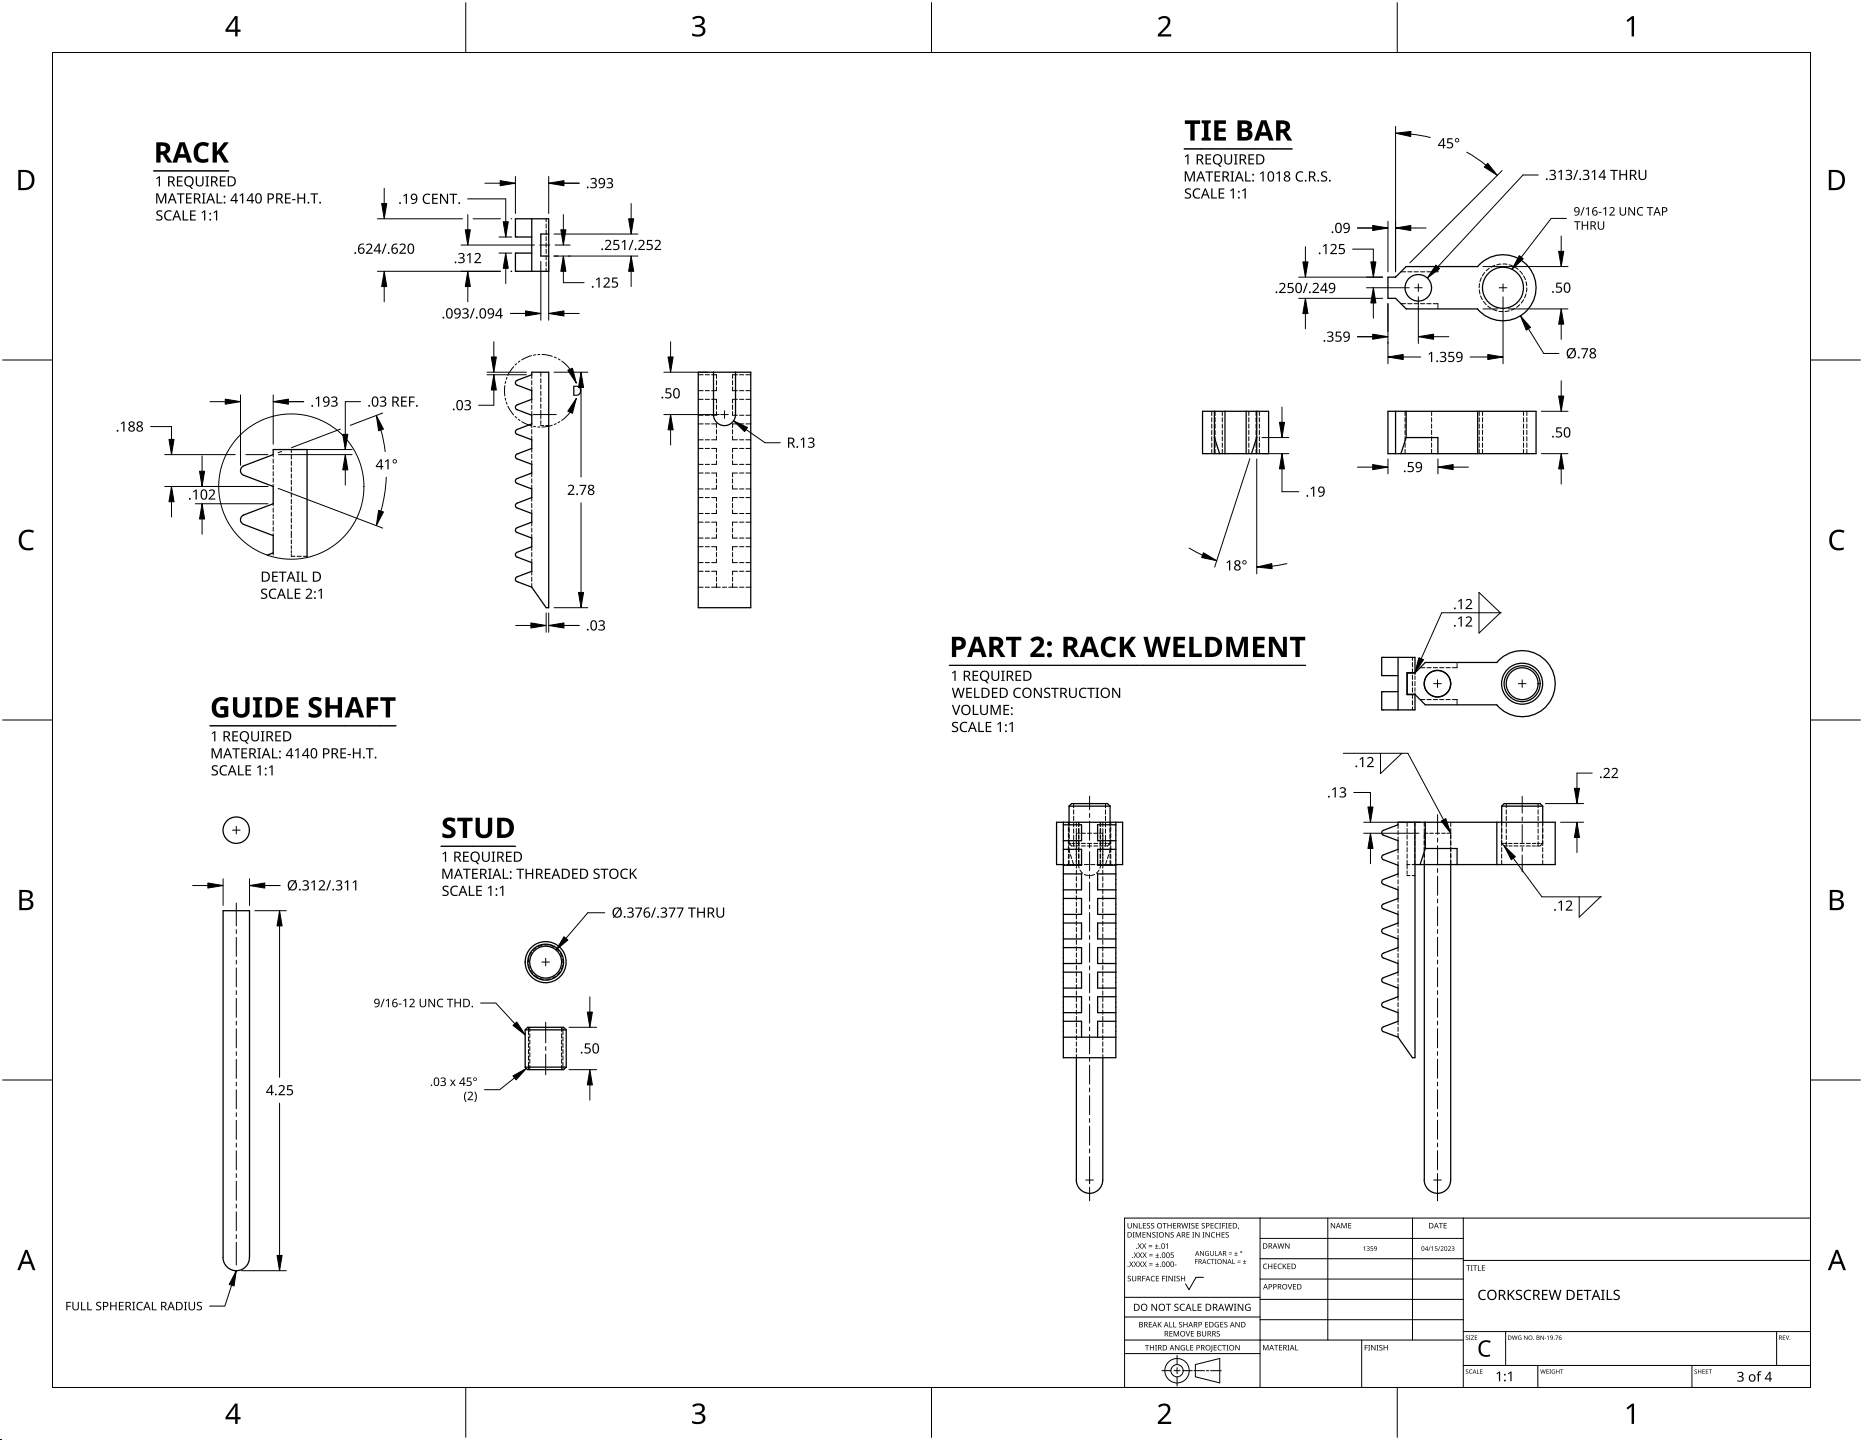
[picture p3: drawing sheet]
<svg xmlns="http://www.w3.org/2000/svg" width="559mm" height="432mm" viewBox="0 0 559 432" stroke-linecap="round" stroke-linejoin="round" font-family="sans-serif">
<g fill="none" stroke="#000" stroke-width=".3">
<path d="M163.8 65.6v.9M163.8 67.1v1.3M163.8 69v1.3M163.8 70.9v1.3M163.8 72.8v1.3M163.8 74.8v1.2M163.8 76.7v1.2M163.8 78.6v1.2M431.3 79.9v.4M163.8 80.5v.9M420.2 91.1h1.4M421.6 81.5h-1.4"/>
<path d="M422.3 91.1h1.2M423.5 81.5h-1.2M424.2 91.1h1.2M425.4 81.5h-1.2M426.1 91.1h1.2M427.3 81.5h-1.2M428 91.1h1.2M429.2 81.5h-1.2M429.9 91.1h1.4v.4M431.3 80.5v.4M431.3 81.1v.4h-1.4M431.3 91.7v.3"/>
<path d="M431.3 92.2v.4M159.5 112.4v1.1M159.5 114.1v1.3M159.5 116v1.2M159.5 119.7v1.2M162.2 111.6v1.3M162.2 113.5v1.3M162.2 115.4v1.3M162.2 117.3v1.3M162.2 119.2v1.3M209.4 119.7h1.5M209.4 117.2h1.5"/>
<path d="M209.4 112.4h1.5M211.5 119.7h1.3M211.5 117.2h1.3M211.5 112.4h1.3M213.4 119.7h1.5v1.2M213.4 112.4h1.5v1.1M214.9 116v1.2h-1.5M214.9 114.1v1.3M219.7 114.1v1.3M219.7 116v1.2h1.5M221.2 119.7h-1.5v1.2M221.2 112.4h-1.5v1.1"/>
<path d="M221.8 119.7h1.3M221.8 117.2h1.3M221.8 112.4h1.3M223.7 119.7h1.5M223.7 117.2h1.5M223.7 112.4h1.5M81.9 136.3v.7M81.9 137.6v1.3M81.9 139.5v1.3M87.4 134.8v1M87.4 136.4v1.3M87.4 138.3v1.3"/>
<path d="M159.5 121.5v1.3M159.5 123.4v1.1M159.5 127.1v1.1M159.5 128.9v1.2M159.5 130.8v1.1M159.5 134.5v1.1M159.5 136.2v1.3M159.5 138.1v1.1M162.2 127.4v.2h.9M162.2 121.1v1.3M162.2 123v2.6M162.2 126.2v.9"/>
<path d="M163.7 127.6h.9M209.4 127.1h1.5M209.4 134.5h1.5M209.4 124.5h1.5M209.4 131.9h1.5M209.4 139.2h1.5M211.5 127.1h1.3M211.5 134.5h1.3M211.5 124.5h1.3M211.5 131.9h1.3M211.5 139.2h1.3M213.4 127.1h1.5v1.1"/>
<path d="M213.4 134.5h1.5v1.1M214.9 123.4v1.1h-1.5M214.9 130.8v1.1h-1.5M214.9 138.1v1.1h-1.5M214.9 121.5v1.3M214.9 128.9v1.2M214.9 136.2v1.3M219.7 123.4v1.1h1.5M219.7 130.8v1.1h1.5M219.7 121.5v1.3M219.7 128.9v1.2M219.7 136.2v1.3"/>
<path d="M219.7 138.1v1.1h1.5M221.2 127.1h-1.5v1.1M221.2 134.5h-1.5v1.1M221.8 127.1h1.3M221.8 134.5h1.3M221.8 124.5h1.3M221.8 131.9h1.3M221.8 139.2h1.3M223.7 127.1h1.5M223.7 134.5h1.5M223.7 124.5h1.5M223.7 131.9h1.5"/>
<path d="M223.7 139.2h1.5M364.5 123.3v1.3M364.5 125.2v1.3M364.5 127.1v1.3M364.5 129v1.3M364.5 131v1.2M364.5 132.9v1.2M364.5 134.8v1.2M366.6 123.3v1.3M366.6 125.2v1.3M366.6 127.1v1.3M366.6 129v1.3"/>
<path d="M366.6 131v1.2M366.6 132.9v1.2M366.6 134.8v1.2M374.6 123.3v1.3M374.6 125.2v1.3M374.6 127.1v1.3M374.6 129v1.3M374.6 131v1.2M374.6 132.9v1.2M374.6 134.8v1.2M376.8 123.3v1.3M376.8 125.2v1.3"/>
<path d="M376.8 127.1v1.3M376.8 129v1.3M376.8 131v1.2M376.8 132.9v1.2M376.8 134.8v1.2M421.5 123.3v1.3M421.5 125.2v1.3M421.5 127.1v1.3M421.5 129v1.3M421.5 131v1.2M421.5 132.9v1.2M421.5 134.8v1.2"/>
<path d="M429.4 123.3v1.3M429.4 125.2v1.3M429.4 127.1v1.3M429.4 129v1.3M429.4 131v1.2M429.4 132.9v1.2M429.4 134.8v1.2M444.7 123.3v1.3M444.7 125.2v1.3M444.7 127.1v1.3M444.7 129v1.3M444.7 131v1.2"/>
<path d="M444.7 132.9v1.2M444.7 134.8v1.2M457 123.3v1.3M457 125.2v1.3M457 127.1v1.3M457 129v1.3M457 131v1.2M457 132.9v1.2M457 134.8v1.2M81.9 141.4v1.3M81.9 143.3v1.3M81.9 145.2v.7"/>
<path d="M81.9 151.1v.6M81.9 152.3v1.3M81.9 154.2v1.3M81.9 156.2v1.2M81.9 158.1v1.2M81.9 160v.6M87.4 140.2v1.3M87.4 142.1v1.3M87.4 144v1.3M87.4 145.9v1.3M87.4 147.8v1.3M87.4 149.7v1.3"/>
<path d="M87.4 151.6v1.3M87.4 153.5v1.3M87.4 155.4v1.3M87.4 157.3v1.3M87.4 159.2v2.1M159.5 141.8v1.2M159.5 143.6v1.3M159.5 145.5v1.1M159.5 149.2v1.1M159.5 151v1.2M159.5 152.9v1.1M159.5 156.6v1.1"/>
<path d="M159.5 158.3v1.3M209.4 141.8h1.5M209.4 149.2h1.5M209.4 146.6h1.5M209.4 154h1.5M209.4 156.6h1.5M211.5 141.8h1.3M211.5 149.2h1.3M211.5 146.6h1.3M211.5 154h1.3M211.5 156.6h1.3M213.4 141.8h1.5v1.2"/>
<path d="M213.4 149.2h1.5v1.1M213.4 156.6h1.5v1.1M214.9 145.5v1.1h-1.5M214.9 152.9v1.1h-1.5M214.9 143.6v1.3M214.9 151v1.2M214.9 158.3v1.3M219.7 145.5v1.1h1.5M219.7 143.6v1.3M219.7 151v1.2M219.7 152.9v1.1h1.5M219.7 158.3v1.3"/>
<path d="M221.2 141.8h-1.5v1.2M221.2 149.2h-1.5v1.1M221.2 156.6h-1.5v1.1M221.8 141.8h1.3M221.8 149.2h1.3M221.8 146.6h1.3M221.8 154h1.3M221.8 156.6h1.3M223.7 141.8h1.5M223.7 149.2h1.5M223.7 146.6h1.5M223.7 154h1.5"/>
<path d="M223.7 156.6h1.5M81.9 165.8v.6M87.4 161.9v1.2M87.4 163.6v1M87.4 166.7l1.1 .1M87.4 165.1v.7M87.4 166.2v.4M90.4 166.8h-1.3M92.1 166.8h-1.1M159.5 160.2v1.1M159.5 163.9v1.2M159.5 165.7v1.3"/>
<path d="M159.5 167.6v1.1M159.5 171.3v1.1M159.5 173.1v1.2M159.5 175v1.1M209.4 176.1h1.5M209.4 168.7h1.5M209.4 171.3h1.5M209.4 163.9h1.5M209.4 161.3h1.5M211.5 176.1h1.3M211.5 168.7h1.3M211.5 171.3h1.3"/>
<path d="M211.5 163.9h1.3M211.5 161.3h1.3M213.4 176.1h2.6M213.4 171.3h1.5v1.1M213.4 163.9h1.5v1.2M214.9 167.6v1.1h-1.5M214.9 160.2v1.1h-1.5M214.9 165.7v1.3M214.9 173.1v1.2M214.9 175v1.1M216.7 176.1h1.3M218.6 176.1h2.6"/>
<path d="M219.7 160.2v1.1h1.5M219.7 165.7v1.3M219.7 167.6v1.1h1.5M219.7 173.1v1.2M219.7 175v1.1M221.2 163.9h-1.5v1.2M221.2 171.3h-1.5v1.1M221.8 176.1h1.3M221.8 168.7h1.3M221.8 171.3h1.3M221.8 163.9h1.3M221.8 161.3h1.3"/>
<path d="M223.7 176.1h1.5M223.7 168.7h1.5M223.7 171.3h1.5M223.7 163.9h1.5M223.7 161.3h1.5M423.7 197.1v.9M423.7 198.6v1.3M437 199.8v.4h-1.4M437 198.6v.4M437 199.2v.4M423.7 200.6v1.2M423.7 202.5v1.2"/>
<path d="M423.7 204.4v1.2M423.7 206.3v1.2M423.7 208.2v1.2M423.7 210.1v1.2M423.7 212v.9M424.4 201.7v.6M424.4 202.7v1.1M424.4 204.4v1.2M424.4 206.2v1.1M424.4 207.7v.5M426 209.8h1.4M427.4 200.2h-1.4"/>
<path d="M428 209.8h1.3M429.3 200.2h-1.3M429.9 209.8h1.3M431.2 200.2h-1.3M431.8 209.8h1.3M433.1 200.2h-1.3M433.7 209.8h1.3M435 200.2h-1.3M435.6 209.8h1.4v.4M437 210.4v.4M437 211v.3M318.9 259.3h.5"/>
<path d="M320.5 254.4l.4 1.3M320.5 246.6v.7M320.5 248v1.2M320.5 249.9v1.2M320.5 251.8v1.2M320.5 253.7v1.9M320.5 256.2v1.3M320.5 258.1v1.2M320.7 246.6v1.2M320.7 248.1v1.6M320.7 250v1.6M320.7 252v1.5"/>
<path d="M320.7 254.2v1.2M320.7 256.1v1.3M320.7 258v1.3M320.7 252.9l.9 .8M320.8 252.9h.4M321.1 256.3l.3 1.1M321.5 252.9h.8M321.6 258l.4 1.3M321.8 253.7h.7M322 241v1.2M322 242.9v1.2M322 244.8v1.2"/>
<path d="M322 246.7v1.3M322 248.6v1.3M322 250.5v1.3M322 252.4v1.3M322.6 259.3h-2.7M322.8 246.6v1.2M322.8 248.5v1.2M322.9 253.7h.9M323 249.9h-.1v10.4M323.2 249.9h.8M323.5 259.3l.2 1M323.5 246.6v1.2"/>
<path d="M323.5 248.5v1.2M323.5 250.4v1.2M323.5 252.3v1.2M323.5 254.2v1.2M323.5 256.1v1.3M323.5 258v1.3M323.6 246.6v1.2M323.6 248.5v1.2M323.6 250.4v1.2M323.6 252.3v1.2M323.6 254.2v1.2M323.6 256.1v1.3"/>
<path d="M323.6 258v1.3M323.8 252.9h-1.1M324.4 253.7h1.2M324.6 259.3h-1.5M325.6 252.9h-1.3M325.6 249.9h-1.2M326.2 253.7h1.2M326.5 259.3h-1.3M327.4 249.9h-1.2M327.4 252.9h-1.2M328.1 253.7h1.2M328.4 259.3h-1.3"/>
<path d="M329 259.3h1.6M329.2 249.9h-1.1M329.3 252.9h-1.2M330 246.6v1.2M330 248.5v1.2M330 250.4v1.2M330 252.3v1.2M330 254.2v1.2M330 256.1v1.3M330 258v1.3M330.1 259.3l-.2 1M330.1 246.6v1.2"/>
<path d="M330.1 248.5v1.2M330.1 250.4v1.2M330.1 252.3v1.2M330.1 254.2v1.2M330.1 256.1v1.3M330.1 258v1.3M330.4 249.9h-.7M330.6 249.9h.2v10.4M330.8 253.7h-1M330.8 246.6v1.2M330.8 248.5v1.2M330.9 252.9h-1"/>
<path d="M331 259.3h2.7M331.6 241v1.2M331.6 242.9v1.2M331.6 244.8v1.2M331.6 246.7v1.3M331.6 248.6v1.3M331.6 250.5v1.3M331.6 252.4v1.3M331.8 253.7h-.6M332 258l-.4 1.3M332.1 252.9h-.8M332.6 256.3l-.4 1.1"/>
<path d="M332.8 252.9h-.4M333 252.9l-1 .8M333 252.9h-.1M333 246.6v1.2M333 248.1v1.6M333 250v1.6M333 252v1.5M333 254.2v1.2M333 256.1v1.3M333 258v1.3M333.2 254.4l-.4 1.3M333.2 246.6v.7"/>
<path d="M333.2 248v1.2M333.2 249.9v1.2M333.2 251.8v1.2M333.2 253.7v1.9M333.2 256.2v1.3M333.2 258.1v1.2M334.7 259.3h-.5M419.3 247.3v1.1M419.3 249.1v1.2M419.3 251v1.1M419.3 254.7v1.1M419.3 256.4v1.3"/>
<path d="M419.3 258.3v1.2M422.1 259.3h.8M422.1 246.6v1.2M422.1 248.5v1.2M422.1 250.4v1.2M422.1 252.3v1.2M422.1 254.2v1.2M422.1 256.1v1.3M422.1 258v2.5M423.5 259.3h.8M424.3 259.3h.1M424.3 246.6v1.2"/>
<path d="M424.3 248.5v1.2M424.3 250.4v1.2M424.3 252.3v1.2M424.3 254.2v1.2M424.3 256.1v1.3M424.3 258v1.3M427.2 246.6v1.2M427.2 248.5v1.2M427.2 252v1.5M427.2 253.9v1.5M427.2 255.8v1.6M427.2 257.7v1.6"/>
<path d="M427.4 249.9h-.2v1.7M427.6 249.9h.7M429.9 249.9h-1.1M431.8 249.9h-1.3M433.5 249.9h-1.1M434.7 249.9h-.7M435 249.9h.1l.1 1.7M435.1 252l.1 1.5M435.1 253.9l.1 1.5M435.1 255.8l.1 1.6M435.1 257.7v1.6M435.2 246.6v1.2"/>
<path d="M435.2 248.5v1.2M450.4 252.9h.1M450.4 252.9l1 .8M450.4 246.6v1.2M450.4 248.1v1.6M450.4 250v1.6M450.4 252v1.5M450.4 254.2v1.2M450.4 256.1v1.3M450.4 258v1.3M450.6 252.9h.4M451.3 252.9h.8"/>
<path d="M451.6 253.7h.6M451.8 241v1.2M451.8 242.9v1.2M451.8 244.8v1.2M451.8 246.7v1.3M451.8 248.6v1.3M451.8 250.5v1.3M451.8 252.4v1.3M452.6 253.7h1M453.5 252.9h-1M454.1 253.7h1.2M455.3 252.9h-1.2"/>
<path d="M455.9 253.7h1.3M457.2 252.9h-1.3M457.8 253.7h1.2M459 252.9h-1.2M460.5 253.7h-.9M460.6 252.9h-1M461.4 241v1.2M461.4 242.9v1.2M461.4 244.8v1.2M461.4 246.7v1.3M461.4 248.6v1.3M461.4 250.5v1.3"/>
<path d="M461.4 252.4v1.3M461.6 253.7h-.7M461.9 252.9h-.8M462.6 252.9h-.4M462.7 252.9l-.9 .8M462.7 246.6v1.2M462.7 248.1v1.6M462.7 250v1.6M462.7 252v1.5M462.7 254.2v1.2M462.7 256.1v1.3M462.7 258v1.3"/>
<path d="M322.9 261v1.2M322.9 262.9v1.2M322.9 264.8v1.3M322.9 266.7v1.3M322.9 268.6v1.3M322.9 270.5v1.3M322.9 272.4v1.3M322.9 274.3v1.3M322.9 276.2v1.3M322.9 278.1v1.3M323.9 260.9l.8 1M325.2 262.2l1.3 .4"/>
<path d="M328.3 262.2l-1.2 .4M329.6 260.9l-.8 1M330.8 261v1.2M330.8 262.9v1.2M330.8 264.8v1.3M330.8 266.7v1.3M330.8 268.6v1.3M330.8 270.5v1.3M330.8 272.4v1.3M330.8 274.3v1.3M330.8 276.2v1.3M330.8 278.1v1.3"/>
<path d="M419.3 262.1v1.1M419.3 263.8v1.3M419.3 265.7v1.1M419.3 269.4v1.1M419.3 271.2v1.2M419.3 273.1v1.1M419.3 276.8v1.1M419.3 278.5v1.3M422.1 262.3v.3h.8M422.1 261.1v.9M424.4 262.6h-.8M322.9 280v1.3"/>
<path d="M322.9 281.9v1.3M322.9 283.8v1.3M322.9 285.7v1.3M322.9 287.6v1.3M322.9 289.5v1.3M322.9 291.5v1.2M322.9 293.4v1.2M322.9 295.3v1.2M322.9 297.2v1.2M322.9 299.1v1.2M330.8 280v1.3M330.8 281.9v1.3"/>
<path d="M330.8 283.8v1.3M330.8 285.7v1.3M330.8 287.6v1.3M330.8 289.5v1.3M330.8 291.5v1.2M330.8 293.4v1.2M330.8 295.3v1.2M330.8 297.2v1.2M330.8 299.1v1.2M419.3 280.4v1.2M419.3 284.1v1.2M419.3 285.9v1.3"/>
<path d="M419.3 287.8v1.1M419.3 291.5v1.1M419.3 293.3v1.2M419.3 295.2v1.1M419.3 298.9v1.1M158.9 308.1v1.2M158.9 310v1.2M158.9 311.9v1.2M158.9 313.8v1.2M158.9 315.7v1.2M158.9 317.6v1.2M158.9 319.5v1.3"/>
<path d="M168.5 308.1v1.2M168.5 310v1.2M168.5 311.9v1.2M168.5 313.8v1.2M168.5 315.7v1.2M168.5 317.6v1.2M168.5 319.5v1.3M322.9 301v1.2M322.9 302.9v1.3M322.9 304.8v1.3M322.9 306.7v1.3M322.9 308.6v1.3"/>
<path d="M322.9 310.5v1.3M322.9 312.4v1.3M322.9 314.3v1.3M322.9 316.2v1M330.8 301v1.2M330.8 302.9v1.3M330.8 304.8v1.3M330.8 306.7v1.3M330.8 308.6v1.3M330.8 310.5v1.3M330.8 312.4v1.3M330.8 314.3v1.3"/>
<path d="M330.8 316.2v1M419.3 300.6v1.3M419.3 302.5v1.2M419.3 306.2v1.2M419.3 308v1.3M419.3 309.9v1.1"/>
</g>
<g fill="none" stroke="#000" stroke-width=".38">
<path d="M159.5 65.6v15.8M159.5 71.1h-4.9v-5.5h10v15.8h-10v-5.5h4.9M164.6 70.2h-2.4v6.6h2.4M443.2 80a9.9 9.9 0 0 1 14.4-.9 9.9 9.9 0 0 1 0 14.4 9.9 9.9 0 0 1-14.4-.8M443.2 79.9h-21.4l-3.2 3.2h-2.3v6.4h2.3l3.2 3.1h21.4M209.4 111.6h15.8v70.6h-15.8zM214 111.6v12.7a3.3 3.3 0 0 0 3.3 3.3 3.3 3.3 0 0 0 3.3-3.3v-12.7M155.1 128.8a.75 .75 0 0 0-.5 .7 .75 .75 0 0 0 .5 .7M155.1 121.5a.75 .75 0 0 0-.5 .7 .75 .75 0 0 0 .5 .7l4.4 1.6v2.6l-4.4 1.7M155.1 121.4l4.4-1.7v-2.5l-4.4-1.7-.5-.4a.74 .74 0 0 1 .5-1l4.4-1.7v-.8h5.1v70.6h-.8l-4.3-6.1-4.4-1.7-.5-.4a.74 .74 0 0 1 .5-1l4.4-1.7v-2.6l-4.4-1.7-.5-.4a.74 .74 0 0 1 .5-.9l4.4-1.8v-2.6l-4.4-1.6-.5-.4a.74 .74 0 0 1 .5-1M155.1 130.2l4.4 1.7v2.6l-4.4 1.7a.74 .74 0 0 0-.5 .7 .74 .74 0 0 0 .5 .7l4.4 1.6v2.6l-4.4 1.8a.75 .75 0 0 0-.5 .7 .75 .75 0 0 0 .5 .6l4.4 1.7v2.6l-4.4 1.7M360.7 123.3h19.8v12.7h-19.8z"/>
<path d="M364.3 123.3v12.7M364.3 131.2l1.5 4.8M367.4 123.3v12.7M373.8 123.3v12.7M377 131.2l-1.6 4.8M377 123.3v12.7M416.3 123.3h44.4v12.7h-44.4zM418.6 123.3v12.7M421.8 123.3v7.9M421.8 131.2h9.5v4.8M421.8 131.2l-1.6 4.8M443.2 123.3v12.7"/>
<path d="M155.1 150.9a.75 .75 0 0 0-.5 .7 .75 .75 0 0 0 .5 .7l4.4 1.7v2.6l-4.4 1.6M80.2 166.5l1.7-.7v-5.2l-8.8-3.3a1.53 1.53 0 0 1-1-1.5 1.53 1.53 0 0 1 1-1.4l8.8-3.3v-5.2l-8.8-3.4a1.51 1.51 0 0 1-1-1.4 1.51 1.51 0 0 1 1-1.4l8.8-3.4v-1.5h10.2v32.4M419.3 197.1v15.8M419.3 207.4h-4.9v5.5h10v-4.7M422.1 201.8h2.2l3.2-3.2 21.4 .1a9.9 9.9 0 0 1 14.5-.9 9.9 9.9 0 0 1 0 14.4 9.9 9.9 0 0 1-14.5-.8M422.1 208.2h2.2l3.2 3.1h21.5M424.4 201.7h-2.3v6.6h2.3M424.4 201.7h.1M424.4 201.7v-4.6h-10v5.5h4.9M318.9 246.6v70.6h15.8v-70.6M318.9 247.3h5.5v4.8h-5.5M318.9 254.7h5.5v4.8h-5.5"/>
<path d="M318.9 259.3h-2v-12.7h19.8v12.7h-2M320.7 241.7l.7-.7h10.8l.8 .7M320.7 241.7v4.9M333 241.7h-12.3M333 241.7v4.9M334.7 247.3h-5.5v4.8h5.5M334.7 254.7h-5.5v4.8h5.5M424.4 259.3h42.1v-12.7h-47.2v.7l-4.4 1.7-.5 .7 .5 .7 4.4 1.7v2.6l-4.4 1.7-.5 .6 .5 .8 4.4 1.7v2.6l-4.4 1.6-.5 .7 .5 .8 4.4 1.6v2.6l-4.6 1.9-.2 .8 .4 .4M424.4 246.6v70.6h-.7l-4.4-6.2-4.4-1.7M427.2 259.3v94.6a4 4 0 0 0 3.9 3.9 4 4 0 0 0 4-3.9M427.5 254.4h9.5v4.9M427.5 254.4l-1.5 4.9"/>
<path d="M427.5 246.6v7.8M435.1 259.3v94.5M449 246.6v12.7M450.4 241.7v4.9M450.4 241.7l.8-.7h10.8l.7 .7M462.7 241.7v4.9M462.7 241.7h-12.3M318.9 262.1h5.5v4.7h-5.5M318.9 269.4h5.5v4.8h-5.5M318.9 276.8h5.5v4.8h-5.5M334.7 262.1h-5.5v4.7h5.5M334.7 269.4h-5.5v4.8h5.5"/>
<path d="M334.7 276.8h-5.5v4.8h5.5M414.9 278.5l-.5 .6 .5 .8M414.9 279.9l4.4 1.7v2.5l-4.4 1.7-.5 .7 .5 .8 4.4 1.6v2.6l-4.4 1.7-.5 .7 .5 .7 4.4 1.7v2.6l-4.4 1.7-.5 .6 .5 .8 4.4 1.7v2.5l-4.4 1.7M414.9 272.5l4.4 1.7v2.6l-4.4 1.7M318.9 291.5h5.5v4.8h-5.5M318.9 284.1h5.5v4.8h-5.5M318.9 298.9h5.5v4.8h-5.5M334.7 284.1h-5.5v4.8h5.5M334.7 291.5h-5.5v4.8h5.5M334.7 298.9h-5.5v4.8h5.5M157.5 320l.8 .8h10.8l.7-.8M157.5 308.8v11.2"/>
<path d="M157.5 308.8h12.3M169.8 308.8v11.2M169.8 308.8l-.7-.7h-10.8l-.8 .7M169.8 320h-12.3M318.9 311h15.8M318.9 306.2h5.5v4.8M330.8 317.2v36.7a4 4 0 0 1-4 3.9 4 4 0 0 1-4-3.9l.1-36.7M334.7 306.2h-5.5v4.8M414.9 307.9l-.5 .7 .5 .8M66.9 377.1a4 4 0 0 0 3.9 3.9 4 4 0 0 0 4-3.9M66.9 377.1v-104h7.9v104"/>
<circle cx="425.4" cy="86.3" r="4"/>
<circle cx="450.8" cy="86.3" r="6.2"/>
<circle cx="431.1" cy="205" r="4"/>
<circle cx="431.2" cy="205" r="4"/>
<circle cx="456.5" cy="205" r="6.2"/>
<circle cx="456.6" cy="205" r="5.4"/>
<circle cx="456.6" cy="205" r="4.8"/>
<circle cx="70.9" cy="248.9" r="4"/>
<circle cx="163.7" cy="288.5" r="5.4"/>
<circle cx="163.7" cy="288.5" r="4.8"/>
<circle cx="163.7" cy="288.5" r="6.2"/>
</g>
<circle cx="87.4" cy="145.9" r="21.8" fill="none" stroke="#000" stroke-width=".3"/>
<g fill="none" stroke="#000" stroke-width=".3">
<path d="M363.5 123.3v1.3M363.5 125.2v1.3M363.5 127.1v1.3M363.5 129v1.3M363.5 131v1.2M363.5 132.9v1.2M363.5 134.8v1.2M377.7 123.3v1.3M377.7 125.2v1.3M377.7 127.1v1.3M377.7 129v1.3M377.7 131v1.2"/>
<path d="M377.7 132.9v1.2M377.7 134.8v1.2M443.7 123.3v1.3M443.7 125.2v1.3M443.7 127.1v1.3M443.7 129v1.3M443.7 131v1.2M443.7 132.9v1.2M443.7 134.8v1.2M458 123.3v1.3M458 125.2v1.3M458 127.1v1.3"/>
<path d="M458 129v1.3M458 131v1.2M458 132.9v1.2M458 134.8v1.2M158.5 308.1v.7M158.5 320v.8M168.8 308.1v.7M168.8 320v.8"/>
</g>
<g fill="none" stroke="#000" stroke-width=".3">
<path d="M448.4 79.6l-1.1 .5M450.2 79.2l-1.3 .2M450.8 79.2h1.2M452.7 79.4l1.1 .4M443.7 86.9l.2 1.2M443.8 85l-.1 1.3M444.1 88.7l.5 1.2M444.3 83.3l-.4 1.2M445 90.4l.8 1M445.3 81.7l-.7 1M446.2 91.8l1.1 .7M446.7 80.4l-.9 .8"/>
<path d="M447.8 92.8l1.1 .4M449.6 93.3l1.2 .1M452.7 93.2l-1.3 .2M454.4 80.1l1 .7M454.4 92.5l-1.1 .5M455.8 81.2l.8 1M455.8 91.4l-.9 .8M457 82.7l.5 1.2M457 89.9l-.7 1M457.7 84.5l.2 1.2M457.7 88.1l-.4 1.2M458 86.3l-.2 1.2"/>
<path d="M158.5 289.1l.3 1.3M158.7 287.2l-.2 1.3M159.1 291l.8 1M159.4 285.5l-.6 1.1M160.3 292.4l1.1 .8M160.8 284.2l-.9 .8M161.9 293.4l1.3 .3M162.6 283.5l-1.2 .4M163.2 283.4h1.3M165.1 283.5l1.1 .6M165.1 293.5l-1.3 .2M166.8 284.4l.9 .9"/>
<path d="M166.8 292.7l-1.1 .6M168.1 285.8l.5 1.1M168.1 291.3l-.8 .9M168.7 287.6l.1 1.2M168.7 289.5l-.3 1.2"/>
</g>
<path d="M158.5 308.8v1.5M158.5 310.9v1.3M158.5 312.8v1.3M158.5 314.7v1.3M158.5 316.6v1.3M158.5 318.5v1.5M168.8 308.8v1.5M168.8 310.9v1.3M168.8 312.8v1.3M168.8 314.7v1.3M168.8 316.6v1.3M168.8 318.5v1.5" fill="none" stroke="#000" stroke-width=".3"/>
<g fill="none" stroke="#000" stroke-width=".3">
<path d="M378 365.3v50.8h-40.7v-50.8h205.8M378 371.3h60.9M378 377.4h60.9M398.3 365.3v36.5M423.7 365.3v36.5M438.9 365.3v50.8M438.9 378h104.2M337.3 394.9h40.7M337.3 389h40.7M361 383h-2.3l-2.1 3.7-1-1.7M378 383.5h60.9M378 389.6h60.9"/>
<path d="M378 395.7h60.9M438.9 399.3h104.2M451.6 399.3v10.1M532.9 399.3v10.1M337.3 405.9h40.7M337.3 401.8h101.6M348.5 411h2.7M352.1 411h1.9M353.1 406.4v2.8M353.1 410.1v1.8M353.1 412.8v2.8M354.9 411h2.7"/>
<path d="M358.1 411h3.2M358.5 409.2l7.4-1.8v7.3l-7.4-1.9zM361.8 411h.8M363.1 411h3.2M408.4 401.8v14.3M438.9 409.4h104.2M461.3 409.4v6.7M507.5 409.4v6.7"/>
<circle cx="353" cy="411" r="3.7"/>
<circle cx="353.1" cy="411" r="1.83"/>
</g>
<g fill="#000">
<path d="M338.2 366.7h.2v1.1a.42 .42 0 0 0 .4 .4 .42 .42 0 0 0 .5-.4v-1.1h.2v1.1a.62 .62 0 0 1-.7 .6 .62 .62 0 0 1-.6-.6zM338.7 378.3h.2l.4 .6 .4-.6h.2l-.5 .8 .6 .8h-.2l-.5-.7-.4 .7h-.2l.5-.8zM339.7 369.5h.6l-.2 .1v1.3l.2 .2h-.6l.2-.2v-1.3zM339.9 366.7h.2l.9 1.4v-1.4h.2v1.7h-.3l-.8-1.4v1.4h-.2zM340 378.3h.3l.4 .6 .4-.6h.2l-.5 .8 .5 .8h-.2l-.4-.7-.5 .7h-.2l.5-.8zM340 375.6h.3l.4 .6 .4-.6h.2l-.5 .7 .5 .9h-.2l-.4-.7-.5 .7h-.2l.6-.9zM340.6 369.5h.3l.5 1.3 .6-1.3h.3v1.6h-.2v-1.4l-.7 1.4-.6-1.4v1.4h-.2zM341.6 366.7h.2v1.5h.7v.2h-.9zM341.2 372.8h.3l.3 .7 .4-.7h.3l-.5 .8 .5 .9h-.2l-.5-.7-.4 .7h-.2l.5-.9zM341.4 378.3h.2l.4 .6 .4-.6h.2l-.5 .8 .5 .8h-.2l-.4-.7-.5 .7h-.2l.6-.8zM341.4 375.6h.2l.4 .6 .4-.6h.2l-.5 .7 .6 .9h-.3l-.4-.7-.4 .7h-.3l.6-.9zM342.7 369.5h.9v.1h-.7v.6h.7v.1h-.7v.6h.7v.2h-.9z"/>
<path d="M342.8 366.7h.9v.2h-.7v.5h.7v.2h-.7v.6h.7v.2h-.9zM342.6 372.8h.2l.4 .7 .4-.7h.2l-.5 .8 .5 .9h-.2l-.4-.7-.5 .7h-.2l.6-.9zM342.7 378.3h.2l.4 .6 .4-.6h.2l-.5 .8 .6 .8h-.3l-.4-.7-.4 .7h-.2l.5-.8zM342.7 375.6h.2l.4 .6 .4-.6h.2l-.5 .7 .6 .9h-.3l-.4-.7-.4 .7h-.2l.5-.9zM344.6 373.8h1v.2h-1zM344.6 373.4h1v.1h-1zM344.7 379.3h1v.1h-1zM344.7 378.8h1v.2h-1zM344.7 376.5h1v.2h-1zM344.7 376.1h1v.1h-1zM344.1 366.9l.5-.2 .3 .1v.2a.38 .38 0 0 0-.5-.2 .38 .38 0 0 0-.2 .5 .38 .38 0 0 0 .5 .2 .51 .51 0 0 1 .1 .9 .51 .51 0 0 1-.8-.3h.1a.41 .41 0 0 0 .5 .1 .41 .41 0 0 0 .1-.5 .41 .41 0 0 0-.5-.2zM344 369.5h.2l.9 1.3v-1.3h.1v1.6h-.2l-.9-1.4v1.4h-.1z"/>
<path d="M345.3 366.9l.6-.2 .3 .1-.1 .2a.38 .38 0 0 0-.5-.2 .38 .38 0 0 0-.1 .5 .38 .38 0 0 0 .4 .2 .51 .51 0 0 1 .1 .9 .51 .51 0 0 1-.8-.3h.1a.41 .41 0 0 0 .6 .1 .41 .41 0 0 0 .1-.5 .41 .41 0 0 0-.6-.2zM346.4 374.3h1.1v.2h-1.1zM346.6 379.8h1v.1h-1zM346.6 377h1v.2h-1zM345.7 369.6l.5-.1h.4l-.1 .2a.38 .38 0 0 0-.5-.1 .38 .38 0 0 0-.2 .5 .38 .38 0 0 0 .5 .2l.3 .2-.2 .5-.6 .1-.2-.1 .1-.1a.41 .41 0 0 0 .5 .1 .41 .41 0 0 0 .2-.6 .41 .41 0 0 0-.6-.2zM346.9 373.1h.1v.5h.5v.1h-.5v.5h-.1v-.5h-.5v-.1h.5zM347 378.6h.2v.4h.4v.2h-.4v.5h-.2v-.5h-.4v-.2h.4zM347 375.8h.2v.5h.4v.2h-.4v.4h-.2v-.4h-.4v-.2h.4zM346.8 369.5h.6l-.2 .1v1.3l.2 .2h-.6l.2-.2v-1.3zM348.7 366.7h1.2v.2h-.5v1.5h-.2v-1.5h-.5zM349.7 373.2l.6-.4v1.7h-.2v-1.5l-.3 .3zM349.5 369.5h.2l.9 1.3v-1.3h.2v1.6h-.3l-.9-1.4 .1 1.4h-.2z"/>
<path d="M350.2 366.7h.2v.7h.8v-.7h.2v1.7h-.2v-.8h-.8v.8h-.2zM351.2 375.6h.8v.1h-.6l-.1 .5a.54 .54 0 0 1 .8 .2 .54 .54 0 0 1-.3 .8 .54 .54 0 0 1-.7-.3 .43 .43 0 0 0 .6 .2 .43 .43 0 0 0 .2-.6 .43 .43 0 0 0-.7-.1zM351.2 369.6l.5-.1h.4l-.1 .2a.38 .38 0 0 0-.5-.1 .38 .38 0 0 0-.2 .5 .38 .38 0 0 0 .5 .2l.3 .2-.1 .5-.7 .1-.2-.1 .1-.1a.41 .41 0 0 0 .5 .1 .41 .41 0 0 0 .2-.6 .41 .41 0 0 0-.6-.2zM352.3 379.2h.6v.2h-.6zM351.9 366.7h.9v.2h-.7v.5h.6v.2h-.6v.6h.7v.2h-.9zM354.3 366.7h.2l.4 1.4 .3-1.4h.3l.3 1.4 .4-1.4h.2l-.4 1.7h-.3l-.3-1.4-.4 1.4h-.2zM355.9 369.5h.9v.1h-.7v.6h.6v.1h-.6v.6h.7v.2h-.9zM356.5 366.7h.6l-.2 .2v1.3l.2 .2h-.6l.2-.2v-1.3zM357.6 369.5h.6l-.2 .1v1.3l.2 .2h-.6l.2-.2v-1.3zM357.4 366.9l.6-.2 .3 .1-.1 .2a.38 .38 0 0 0-.5-.2 .38 .38 0 0 0-.1 .5 .38 .38 0 0 0 .4 .2 .51 .51 0 0 1 .1 .9 .51 .51 0 0 1-.8-.3h.1a.41 .41 0 0 0 .6 .1 .41 .41 0 0 0 .1-.5 .41 .41 0 0 0-.6-.2zM358.4 377.6h.9v.1h-.7v.6h.6v.1h-.6v.6h-.2zM358.7 366.7h.9v.2h-.7v.5h.6v.2h-.6v.6h.7v.2h-.9z"/>
<path d="M358.5 369.5h.2l.9 1.3v-1.3h.2v1.6h-.3l-.8-1.4v1.4h-.2zM359.9 375.1h.3l.7 1.2v-1.2h.2v1.5h-.2l-.8-1.2v1.2h-.2zM360.7 369.5h.6l-.2 .1v1.3l.2 .2h-.6l.2-.2v-1.3zM360.5 366.9l.6-.2 .3 .1-.1 .2a.38 .38 0 0 0-.5-.2 .38 .38 0 0 0-.1 .5 .38 .38 0 0 0 .4 .2 .51 .51 0 0 1 .1 .9 .51 .51 0 0 1-.8-.3h.1a.41 .41 0 0 0 .6 .1 .41 .41 0 0 0 .1-.5 .41 .41 0 0 0-.6-.2zM361.6 375.3l.6-.2 .4 .1-.1 .1a.6 .6 0 0 0-.9 .6 .6 .6 0 0 0 .9 .5v-.4l-.4-.2h.5v.7a.8 .8 0 0 1-1-.1 .8 .8 0 0 1 0-1.1zM362.2 377.8l.9-.2-.4 .1a.59 .59 0 0 0-.5 .8 .59 .59 0 0 0 .9 .3 .69 .69 0 0 1-1-.1 .69 .69 0 0 1 .1-.9zM361.6 369.5h.2l.9 1.3v-1.3h.2v1.6h-.3l-.8-1.4v1.4h-.2zM363.2 377.6h1.1v.1h-.5v1.3h-.2v-1.3h-.4zM363.4 369.7l.5-.2h.5v.2l-.4-.1a.66 .66 0 0 0-.5 .9 .66 .66 0 0 0 .9 .4 .77 .77 0 0 1-1.1-.1 .77 .77 0 0 1 .1-1.1zM363.1 366.7h.9v.2h-.7v.5h.7v.2h-.7v.6h.7v.2h-.9zM363 375.1h.2v1a.38 .38 0 0 0 .3 .3 .38 .38 0 0 0 .4-.3v-1h.2v1a.56 .56 0 0 1-.6 .5 .56 .56 0 0 1-.5-.5zM364.5 375.1h.2v1.3h.6v.2h-.8z"/>
<path d="M364.4 377.6h.5l-.2 .1v1.2l.2 .1h-.5l.2-.1v-1.2zM364.5 366.9l.6-.2 .4 .1-.1 .2a.65 .65 0 0 0-.9 .6 .65 .65 0 0 0 1 .5 .77 .77 0 0 1-1.1-.1 .77 .77 0 0 1 .1-1.1zM364.7 369.5h.2v.7h.9v-.7h.2v1.6h-.2v-.8h-.9v.8h-.2zM365.7 366.7h.6l-.2 .2v1.3l.2 .2h-.6l.2-.2v-1.3zM366.6 366.7h.9v.2h-.7v.6h.6v.2h-.6v.7h-.2zM366.4 369.5h.9v.1h-.7v.6h.7v.1h-.7v.6h.7v.2h-.9zM366.8 377.6h.2l.8 1.2v-1.2h.1v1.4h-.2l-.8-1.2 .1 1.2h-.2zM367.6 366.7h.6l-.2 .2v1.3l.2 .2h-.6l.2-.2v-1.3zM368.6 376l.9 .1zM368.6 375.6l.9 .1zM367.7 369.6l.5-.1h.4l-.1 .2a.38 .38 0 0 0-.5-.1 .38 .38 0 0 0-.2 .5 .38 .38 0 0 0 .5 .2 .53 .53 0 0 1 .2 .7 .53 .53 0 0 1-.8 .1v-.2a.41 .41 0 0 0 .5 .1 .41 .41 0 0 0 .2-.6 .41 .41 0 0 0-.6-.2zM368.5 366.7h.9v.2h-.7v.5h.7v.2h-.7v.6h.7v.2h-.9z"/>
<path d="M369.6 377.6h.2v1.3h.7v.1h-.9zM370.3 376.4l.9 .2zM370.7 375.4l.1 .4h.4l-.4 .1v.4l-.1-.4h-.4l.4-.1zM371.2 378.4l.9 .2zM371.2 378l.9 .2zM371.4 368.1h.3l-.4 .6zM372.8 378.9l1 .1zM373.3 377.8l.1 .4h.4l-.4 .2v.4l-.1-.4h-.5l.5-.2zM379.1 379.1l.5-.2 .5 .1-.1 .2a.66 .66 0 0 0-1 .6 .66 .66 0 0 0 1 .5 .77 .77 0 0 1-1.1-.1 .77 .77 0 0 1 .2-1.1zM383.4 379.1l.6-.2 .5 .1-.1 .2a.66 .66 0 0 0-1 .6 .66 .66 0 0 0 1 .5 .77 .77 0 0 1-1.1-.1 .77 .77 0 0 1 .1-1.1zM383.2 372.8h.2l.3 1.4 .4-1.4h.2l.4 1.4 .3-1.4h.2l-.4 1.6h-.2l-.4-1.3-.4 1.3h-.2zM385.5 372.8h.2l.9 1.4v-1.4h.2v1.6h-.3l-.8-1.3v1.3h-.2z"/>
<path d="M399.2 366.7h.2l.9 1.4v-1.4h.2v1.6h-.3l-.8-1.3v1.3h-.2zM402.3 366.7h.4l.5 1.3 .5-1.3h.3v1.6h-.2v-1.4l-.7 1.4-.6-1.4v1.4h-.2zM404.4 366.7h.9v.2h-.7v.5h.7v.2h-.7v.6h.7v.1h-.9zM408.9 374l.5-.3v1.4h-.1v-1.2zM409.9 373.8h.8l.1 .4-.3 .2a.44 .44 0 0 1 .2 .7 .44 .44 0 0 1-.8-.2 .35 .35 0 0 0 .6 .1 .35 .35 0 0 0 0-.5l-.4-.2a.3 .3 0 0 0 .5-.1 .3 .3 0 0 0-.2-.4 .3 .3 0 0 0-.4 .2zM411.1 373.7h.7l-.5 .2v.4a.45 .45 0 0 1 .6 .2 .45 .45 0 0 1-.2 .6 .45 .45 0 0 1-.6-.2 .39 .39 0 0 0 .5 0 .39 .39 0 0 0 .1-.5 .39 .39 0 0 0-.6 0zM428.9 373.7h.2l-.7 1.4zM429.3 374l.5-.3v1.4h-.2l.1-1.2zM430.4 373.7h.7l-.5 .2-.1 .4a.45 .45 0 0 1 .6 .2 .45 .45 0 0 1-.2 .6 .45 .45 0 0 1-.6-.2 .39 .39 0 0 0 .6 0 .39 .39 0 0 0 0-.5 .39 .39 0 0 0-.5 0zM431.8 373.7h.2l-.7 1.4zM431.6 366.7h1.2v.2h-.5v1.4h-.2v-1.4h-.5zM432.1 373.9a.49 .49 0 0 1 .8 0 .49 .49 0 0 1-.3 .7l-.3 .3 .7 .2h-.9l.4-.5a.37 .37 0 0 0 .3-.5 .37 .37 0 0 0-.6-.1z"/>
<path d="M433 366.7h.9v.2h-.7v.5h.7v.2h-.7v.6h.7v.1h-.9zM434.3 373.9a.49 .49 0 0 1 .8 0 .49 .49 0 0 1-.3 .7l-.3 .3 .7 .2h-.9l.3-.5a.37 .37 0 0 0 .4-.5 .37 .37 0 0 0-.6-.1zM435.4 373.8a.42 .42 0 0 1 .7-.1 .42 .42 0 0 1-.2 .7 .44 .44 0 0 1 .2 .7 .44 .44 0 0 1-.7-.2 .35 .35 0 0 0 .5 .1 .35 .35 0 0 0 0-.5l-.3-.2a.3 .3 0 0 0 .4-.1 .3 .3 0 0 0-.1-.4 .3 .3 0 0 0-.4 .2zM338.3 382.7l.6-.1 .3 .1-.1 .1a.38 .38 0 0 0-.5-.1 .38 .38 0 0 0-.1 .5 .38 .38 0 0 0 .5 .2l.2 .3-.1 .4-.7 .1h-.2l.1-.2a.41 .41 0 0 0 .6 .1 .41 .41 0 0 0 .1-.6 .41 .41 0 0 0-.5-.1zM339.6 382.6h.2v1a.42 .42 0 0 0 .4 .5 .42 .42 0 0 0 .4-.5v-1h.2v1a.62 .62 0 0 1-.6 .6 .62 .62 0 0 1-.6-.6zM342.6 382.6h.9v.2h-.7v.5h.7v.2h-.7v.7h-.2zM344.6 396.4h.9v.2h-.7v.5h.7v.2h-.7v.5h.7v.2h-.9zM345.4 382.8l.6-.2 .4 .1-.1 .1a.66 .66 0 0 0-.9 .6 .66 .66 0 0 0 .9 .6 .77 .77 0 0 1-1.1-.1 .77 .77 0 0 1 .2-1.1zM345.4 391h.3l1.1 1.7v-1.7h.2v2.1h-.3l-1.1-1.8v1.8h-.2zM346.7 382.6h.9v.2h-.7v.5h.7v.1h-.7v.6h.7v.2h-.9zM347.3 396.4h.2v.8l.7-.8h.3l-.7 .7 .7 .9h-.3l-.5-.7-.2 .7h-.2zM348.5 382.6h1v.2h-.8v.5h.7v.2h-.7v.7h-.2z"/>
<path d="M349.6 382.6h.6l-.2 .2v1.2l.2 .2h-.6l.2-.2v-1.2zM349.7 391h1.5v.2h-.6v1.9h-.3v-1.9h-.6zM350.7 396.4h.2v1.4h.8v.2h-1zM350.5 382.6h.2l.9 1.3v-1.3h.2v1.6h-.3l-.8-1.3v1.3h-.2zM351.9 396.4h.2v1.4h.7v.2h-.9zM352.1 382.6h.6l-.2 .2v1.2l.2 .2h-.6l.2-.2v-1.2zM352.3 391.2l.4-.3 .8 .1-.2 .2a.44 .44 0 0 0-.8 .2 .44 .44 0 0 0 .6 .5v.1a.66 .66 0 0 1 .3 .9 .66 .66 0 0 1-1 .2l-.2-.1v-.3l.3 .1a.47 .47 0 0 0 .8-.2 .47 .47 0 0 0-.7-.6l-.4-.3zM353 382.7l.5-.1 .4 .1-.1 .1a.38 .38 0 0 0-.5-.1 .38 .38 0 0 0-.2 .5 .38 .38 0 0 0 .5 .2l.3 .3-.2 .4-.6 .1h-.2l.1-.2a.41 .41 0 0 0 .5 .1 .41 .41 0 0 0 .2-.6 .41 .41 0 0 0-.6-.1zM353.7 396.6l.6-.2 .3 .1-.1 .1a.38 .38 0 0 0-.5-.1 .38 .38 0 0 0-.1 .5 .38 .38 0 0 0 .4 .2l.3 .3-.1 .4-.7 .1h-.2l.1-.2a.41 .41 0 0 0 .6 .1 .41 .41 0 0 0 .1-.6 .41 .41 0 0 0-.6-.1zM354.1 391.2l.6-.3 .7 .2-.1 .2-.5-.1a.86 .86 0 0 0-.7 1.1 .86 .86 0 0 0 1.2 .5v.2a1.1 1.1 0 0 1-1.3-.3 1.1 1.1 0 0 1 .1-1.5zM354.2 382.6h.2v.7h.9v-.7h.2v1.6h-.2v-.7h-.9v.7h-.2zM355.6 399.1h.2l.5 1.4 .5-1.4h.2l-.6 1.7h-.2z"/>
<path d="M355 396.4h.2v.7h.8v-.7h.2v1.6h-.2v-.7h-.8v.7h-.2zM357.7 391h.3v1.8h.9v.3h-1.2zM359.2 391h1.2v.2h-.9v.7h.9v.2h-.9v.7h.9v.3h-1.2zM360.5 399.1h.2v1.1a.42 .42 0 0 0 .4 .4 .42 .42 0 0 0 .5-.4v-1.1h.2v1.1a.62 .62 0 0 1-.7 .6 .62 .62 0 0 1-.6-.6zM361.5 396.4h.9v.2h-.7v.5h.6v.2h-.6v.5h.7v.2h-.9zM364.5 396.6l.8-.2 .3 .1-.1 .2a.67 .67 0 0 0-1 .5 .67 .67 0 0 0 .9 .6v-.4h-.3v-.2h.5v.8a.88 .88 0 0 1-1.1-.2 .88 .88 0 0 1 0-1.2zM366 396.4h.9v.2h-.7v.5h.7v.2h-.7v.5h.7v.2h-.9zM367.3 396.6l.5-.2 .4 .1-.1 .1a.38 .38 0 0 0-.5-.1 .38 .38 0 0 0-.2 .5 .38 .38 0 0 0 .5 .2l.3 .3-.2 .4-.6 .1h-.2l.1-.2a.41 .41 0 0 0 .5 .1 .41 .41 0 0 0 .2-.6 .41 .41 0 0 0-.6-.1zM367.3 391h.2l.5 1.7 .4-1.7h.3l.5 1.7 .5-1.7h.2l-.5 2.1h-.3l-.5-1.8-.5 1.8h-.3zM370.1 391h.7l-.2 .2v1.7l.2 .2h-.7l.2-.2v-1.7zM370.6 396.4h.2l.9 1.3v-1.3h.1v1.6h-.2l-.9-1.3 .1 1.3h-.2zM371.3 391h.3l1.1 1.7v-1.7h.2v2.1h-.3l-1.1-1.8v1.8h-.2z"/>
<path d="M373.7 391.2l.9-.3 .5 .2-.1 .2a.87 .87 0 0 0-1.3 .6 .87 .87 0 0 0 1.2 .9v-.6h-.5v-.2h.7v1a1.15 1.15 0 0 1-1.5-.2 1.15 1.15 0 0 1 .1-1.6zM380.4 378.9h.2v.7h.8v-.7h.2v1.6h-.2v-.7h-.8v.7h-.2zM382.1 378.9h.9v.2h-.7v.5h.6v.2h-.6v.6h.7v.1h-.9zM384.7 378.9h.3v.8l.7-.8h.2l-.6 .7 .6 .9h-.2l-.6-.7-.1 .7h-.3zM386.2 385h.2l.5 1.4 .5-1.4h.2l-.6 1.6h-.2zM386.2 378.9h.9v.2h-.7v.5h.6v.2h-.6v.6h.7v.1h-.9zM387.8 385h.9v.2h-.7v.5h.7v.2h-.7v.6h.7v.1h-.9zM439.8 379.4h1.2v.2h-.5v1.4h-.2v-1.4h-.5zM441.1 379.4h.6l-.2 .2v1.3l.2 .1h-.6l.2-.1v-1.3zM441.8 379.4h1.3v.2h-.5v1.4h-.2v-1.4h-.6zM443.3 379.4h.2v1.5h.7v.1h-.9zM443.8 387.2l1.1-.5 .8 .2-.2 .3a1.23 1.23 0 0 0-1.8 1.1 1.23 1.23 0 0 0 1.9 1.1v.3a1.59 1.59 0 0 1-2-.5 1.59 1.59 0 0 1 .2-2z"/>
<path d="M444.5 379.4h.9v.2h-.7v.5h.7v.2h-.7v.6h.7v.1h-.9zM452.2 386.8h.4v1.5l1.3-1.5h.5l-1.2 1.3 1.2 1.7h-.4l-1.1-1.4-.3 .2v1.2h-.4zM454.8 387.1l.6-.4 1.1 .2-.1 .3-.4-.1a.57 .57 0 0 0-.9 .3 .57 .57 0 0 0 .6 .7 .91 .91 0 0 1 .8 1.2 .91 .91 0 0 1-1.3 .5l-.6-.1v-.4l.7 .2a.6 .6 0 0 0 .9-.4 .6 .6 0 0 0-.7-.7l-.2-.1a.83 .83 0 0 1-.5-1.2zM457.4 387.2l.9-.5 1 .2-.1 .3-.7-.1a1.24 1.24 0 0 0-1 1.6 1.24 1.24 0 0 0 1.7 .7v.3a1.59 1.59 0 0 1-2-.5 1.59 1.59 0 0 1 .2-2zM462.5 386.8h1.7v.3h-1.3v1h1.2v.3h-1.2v1.1h1.3v.3h-1.7zM464.5 386.8h.4l.6 2.6 .7-2.6h.4l.7 2.6 .7-2.6h.4l-.9 3h-.3l-.8-2.6-.7 2.6h-.4zM473 386.8h1.7v.3h-1.3v1h1.3v.3h-1.3v1.1h1.3v.3h-1.7zM475 386.8h2.3v.3h-.9v2.7h-.4v-2.7h-1zM480.2 386.8h1.1v.2l-.3 .1v2.4l.3 .1v.2h-1.1v-.2l.4-.1v-2.4l-.4-.1zM481.9 386.8h.4v2.7h1.3v.3h-1.7zM484.1 387.1l.7-.4 1 .2-.1 .3-.4-.1a.57 .57 0 0 0-.9 .3 .57 .57 0 0 0 .6 .7 .91 .91 0 0 1 .8 1.2 .91 .91 0 0 1-1.3 .5l-.5-.1v-.4l.6 .2a.6 .6 0 0 0 .9-.4 .6 .6 0 0 0-.7-.7l-.2-.1a.83 .83 0 0 1-.5-1.2zM343.5 403.3h1.2v.2h-.5v1.4h-.2v-1.4h-.5z"/>
<path d="M344.9 403.3h.2v.7h.8v-.7h.3v1.6h-.3v-.7h-.8v.7h-.2zM346.5 403.3h.5l-.1 .2v1.3l.2 .1h-.6l.2-.1v-1.3zM350.8 399.1h.9v.2h-.7v.5h.6v.2h-.6v.6h.7v.2h-.9zM352 399.1h.3l.5 1.4 .5-1.4h.3v1.7h-.2l.1-1.5-.8 1.5-.5-1.5v1.5h-.2zM352.5 403.3h.2l.9 1.4v-1.4h.2v1.6h-.3l-.9-1.3 .1 1.3h-.2zM354.3 403.5l.8-.2 .3 .1v.2a.67 .67 0 0 0-1.1 .5 .67 .67 0 0 0 .9 .6v-.4h-.3v-.2h.6v.8a.88 .88 0 0 1-1.2-.2 .88 .88 0 0 1 0-1.2zM355.8 403.3h.2v1.5h.8v.1h-1zM357 403.3h.9v.2h-.7v.5h.7v.2h-.7v.6h.7v.1h-.9zM357.2 399.1h.9v.2h-.7v.5h.7v.2h-.7v.6h.7v.2h-.9zM363.4 403.3h.2v1.7l-.5 .4-.1-.2 .4-.2zM364.1 403.3h.9v.2h-.7v.5h.6v.2h-.6v.6h.7v.1h-.9zM365 399.3l.6-.2 .3 .1-.1 .2a.38 .38 0 0 0-.5-.2 .38 .38 0 0 0-.1 .5 .38 .38 0 0 0 .4 .2 .53 .53 0 0 1 .2 .8 .53 .53 0 0 1-.8 0v-.2a.41 .41 0 0 0 .6 .1 .41 .41 0 0 0 .1-.5 .41 .41 0 0 0-.5-.2z"/>
<path d="M365.4 403.5l.6-.2 .5 .1-.1 .2a.65 .65 0 0 0-1 .6 .65 .65 0 0 0 1 .5 .77 .77 0 0 1-1.1-.1 .77 .77 0 0 1 .1-1.1zM366.5 403.3h1.3v.2h-.5v1.4h-.2v-1.4h-.6zM367.9 403.3h.6l-.2 .2v1.3l.2 .1h-.6l.2-.1v-1.3zM370.5 403.3h.3l.8 1.4v-1.4h.2v1.6h-.2l-.9-1.3v1.3h-.2zM378.9 403.3h.3l.5 1.3 .5-1.3h.3v1.6h-.2v-1.4l-.7 1.4-.6-1.4v1.4h-.1zM382.2 403.3h1.2v.2h-.5v1.4h-.2v-1.4h-.5zM383.6 403.3h.9v.2h-.7v.5h.7v.2h-.7v.5h.7v.2h-.9zM386.2 403.3h.6l-.2 .2v1.3l.2 .1h-.6l.2-.1v-1.3zM388.5 403.3h.2v1.4h.7v.2h-.9zM409.3 403.3h.9v.2h-.7v.6h.7v.1h-.7v.7h-.2zM410.4 403.3h.6l-.2 .2v1.3l.2 .1h-.6l.2-.1v-1.3zM411.3 403.3h.2l.9 1.4v-1.4h.2v1.6h-.3l-.8-1.3v1.3h-.2z"/>
<path d="M412.9 403.3h.6l-.2 .2v1.3l.2 .1h-.6l.2-.1v-1.3zM413.8 403.5l.5-.2 .4 .1-.1 .2a.38 .38 0 0 0-.5-.2 .38 .38 0 0 0-.2 .5 .38 .38 0 0 0 .5 .2l.3 .3-.2 .4-.6 .1h-.2l.1-.2a.41 .41 0 0 0 .5 .1 .41 .41 0 0 0 .1-.5 .41 .41 0 0 0-.5-.2zM415 403.3h.2v.7h.9v-.7h.2v1.6h-.2v-.7h-.9v.7h-.2zM439.7 400.6l.5-.1 .2 .2a.32 .32 0 0 0-.5-.1 .32 .32 0 0 0 0 .4 .32 .32 0 0 0 .4 .1 .41 .41 0 0 1 0 .7 .41 .41 0 0 1-.7-.2 .31 .31 0 0 0 .5 .1 .31 .31 0 0 0 0-.5l-.4-.2zM439.7 410.8l.5-.2 .2 .2a.32 .32 0 0 0-.5 0 .32 .32 0 0 0 0 .4 .32 .32 0 0 0 .4 .1 .41 .41 0 0 1 0 .6 .41 .41 0 0 1-.7-.2 .31 .31 0 0 0 .5 .2 .31 .31 0 0 0 0-.5l-.4-.3zM440.6 400.5h.5l-.2 .1 .2 1.2h-.5l.2-.2zM440.8 410.8l.5-.2 .3 .1v.1a.52 .52 0 0 0-.8 .5 .52 .52 0 0 0 .8 .5 .61 .61 0 0 1-.9-.1 .61 .61 0 0 1 .1-.9zM441.2 400.5h.9l-.7 1.1 .7 .2h-.9l.7-1.2zM443 410.6h.2v1.2l.6 .1h-.8zM442.4 400.5h.7l-.6 .1v.4h.6l-.6 .2v.4l.6 .2h-.7zM444 410.6h.7l-.6 .2v.4h.6l-.6 .1v.5l.6 .1h-.7zM444.1 402.5a2.71 2.71 0 0 1 3-.3l-.2 .5a1.9 1.9 0 0 0-2.3 .2 1.9 1.9 0 0 0-.4 2.3 1.85 1.85 0 0 0 2.7 .9v.6a2.46 2.46 0 0 1-2.9-.5 2.46 2.46 0 0 1-.4-2.9z"/>
<path d="M448.9 411.9l1.1-.6v2.9h-.4v-2.6l-.5 .5zM452.3 411.9l1.1-.6v2.9h-.4v-2.6l-.5 .5zM453.5 400.5h.2l.2 1.1 .3-1.1h.2l.3 1.1 .3-1.1h.1l-.3 1.3h-.2l-.3-1.1-.3 1.1h-.2zM455.5 400.6l.8-.1-.2 .1a.53 .53 0 0 0-.6 .6 .53 .53 0 0 0 .7 .4v-.4l-.3-.1h.5v.6a.71 .71 0 0 1-1-.1 .71 .71 0 0 1 .1-1zM457.1 400.5l.9 1.1v-1.1h.2v1.3l-.9-1.1-.2 1.1zM462.1 400.5l.9 1.1-.1-1.1h.2v1.3l-.9-1.1-.1 1.1zM462 410.6h.2l.2 1.1 .3-1.1h.2l.3 1.1 .3-1.1h.1l-.3 1.3h-.2l-.3-1.1-.3 1.1h-.2zM463.3 401.2l.5 .2zM464 400.8l.5-.3v1.3h-.2l.1-1.2zM463.8 410.6h.8l-.6 .2v.4h.5l-.5 .1v.5l.6 .1h-.8zM464.7 410.6h.5l-.1 .2 .1 1.1h-.5l.2-.1zM465.6 410.8l.8-.1-.2 .1a.53 .53 0 0 0-.6 .5 .53 .53 0 0 0 .7 .5v-.4l-.3-.2h.5v.7a.71 .71 0 0 1-1-.2 .71 .71 0 0 1 .1-.9z"/>
<path d="M466.5 400.5h.9l-.6 1.3h-.1l.5-1.2zM466.8 410.6h.1v.6h.7v-.6h.2v1.3h-.2v-.6h-.7v.6h-.1zM468 410.6h.9l-.4 .2v1.1h-.1v-1.1zM508.3 410.8l.4-.2 .3 .2a.32 .32 0 0 0-.5 0 .32 .32 0 0 0-.1 .4 .32 .32 0 0 0 .5 .1 .41 .41 0 0 1-.1 .6 .41 .41 0 0 1-.6-.2 .31 .31 0 0 0 .5 .2 .31 .31 0 0 0 0-.5l-.4-.3zM509.3 410.6h.2v.6h.6v-.6h.2v1.3h-.2v-.6h-.6v.6h-.2zM510.6 410.6h.8l-.6 .2v.4h.5l-.5 .1v.5l.6 .1h-.8zM511.6 410.6h.8l-.6 .2v.4h.5l-.5 .1v.5l.6 .1h-.8zM512.5 410.6h1l-.4 .2v1.1h-.2v-1.1zM521.1 411.6a.97 .97 0 0 1 1.2-.3 .97 .97 0 0 1 .6 1l-.6 .5a.82 .82 0 0 1 .7 1 .82 .82 0 0 1-1.1 .5l-.8-.1v-.4l.6 .2a.6 .6 0 0 0 .9-.4 .6 .6 0 0 0-.8-.7h-.2v-.3h.2a.58 .58 0 0 0 .7-.7 .58 .58 0 0 0-1-.1l-.2 .1zM527.4 411.4l1-.2-.1 .3h-.5l-.2 .2v.4h.5v.3h-.5v1.9h-.4v-1.9h-.3l.3-.3zM534.7 400.5h.8l-.6 .1v.4h.5l-.5 .2v.4l.6 .2h-.8zM535.6 400.5h.1l.4 1.1 .4-1.1h.2l-.5 1.3z"/>
<path d="M338.2 369.5h.5a.81 .81 0 0 1 .8 .8 .81 .81 0 0 1-.8 .8h-.5zM338.4 369.6v1.3h.2a.64 .64 0 0 0 .7-.6 .64 .64 0 0 0-.6-.7z"/>
<path d="M346.9 367.5a.85 .85 0 0 1 1.7 0 .85 .85 0 0 1-1.7 0zM347.4 367a.62 .62 0 0 0-.1 1 .62 .62 0 0 0 1-.2 .58 .58 0 0 0-.1-.8 .58 .58 0 0 0-.8 0z"/>
<path d="M347.5 370.3a.81 .81 0 0 1 1.6 0 .81 .81 0 0 1-1.6 0zM348 369.8l-.2 .5a.6 .6 0 0 0 .7 .5 .6 .6 0 0 0 .5-.7 .6 .6 0 0 0-.7-.5z"/>
<path d="M348.5 372.9h.1a.82 .82 0 0 1 .8 .6 .82 .82 0 0 1-.5 1 .93 .93 0 0 1-.4-1.6zM348.7 373.1h-.1a.62 .62 0 0 0-.1 .7 .62 .62 0 0 0 .6 .4l.1-1-.3-.2z"/>
<path d="M348.7 378.4v-.1a.8 .8 0 0 1 .9 .5 .8 .8 0 0 1-.2 .9l-.1 .2a.82 .82 0 0 1-.9-.5 .82 .82 0 0 1 .3-1zM348.8 378.5l-.1 .1a.62 .62 0 0 0-.1 .7 .62 .62 0 0 0 .6 .4l.1-1-.2-.3z"/>
<path d="M348.7 375.7v-.1a.59 .59 0 0 1 .7 .1 .59 .59 0 0 1 .2 .7 .61 .61 0 0 1-.7 .8 .61 .61 0 0 1-.4-.9zM348.8 375.8l-.1 .6a.41 .41 0 0 0 .3 .6 .41 .41 0 0 0 .4-.6l-.2-.6z"/>
<path d="M350 378.4v-.1a.81 .81 0 0 1 .9 .5 .81 .81 0 0 1-.2 1l-.1 .1a.82 .82 0 0 1-.9-.5 .82 .82 0 0 1 .3-1zM350.1 378.5l-.1 .3a.6 .6 0 0 0 .5 .9 .66 .66 0 0 0 .2-.7 .66 .66 0 0 0-.6-.5z"/>
<path d="M350 375.7v-.1a.59 .59 0 0 1 .7 .1 .59 .59 0 0 1 .2 .7 .61 .61 0 0 1-.7 .8 .61 .61 0 0 1-.4-.9zM350.1 375.8l-.1 .6a.41 .41 0 0 0 .3 .6 .41 .41 0 0 0 .4-.6l-.2-.6z"/>
<path d="M351.3 378.4v-.1a.79 .79 0 0 1 .9 .8 .79 .79 0 0 1-.7 .8l-.4-.5zM351.4 378.5l-.1 .3a.6 .6 0 0 0 .5 .9 .66 .66 0 0 0 .2-.7 .66 .66 0 0 0-.6-.5z"/>
<path d="M353.1 366.7h.5a.47 .47 0 0 1 .5 .4 .47 .47 0 0 1-.3 .5l.5 .8h-.3l-.4-.7h-.3v.7h-.2zM353.3 366.9v.6h.3a.31 .31 0 0 0 .3-.3 .31 .31 0 0 0-.3-.3z"/>
<path d="M353.4 369.5h.2l.7 1.6h-.3l-.2-.5h-.6l-.2 .5h-.2zM353.5 369.7l-.2 .7h.5z"/>
<path d="M354.5 369.5h.4a.47 .47 0 0 1 .6 .3 .47 .47 0 0 1-.3 .6l.4 .7h-.2l-.4-.7h-.3v.7h-.2zM354.7 369.6v.6h.2a.31 .31 0 0 0 .4-.3 .31 .31 0 0 0-.4-.3z"/>
<path d="M359 375.1l.7 1.5-.3-.5h-.6l-.4 .5zM359.1 375.3l-.2 .7h.4z"/>
<path d="M359.5 377.6h.4a.42 .42 0 0 1 .5 .3 .42 .42 0 0 1-.3 .5l.4 .6h-.2l-.3-.6h-.3v.6h-.2zM359.7 377.7v.6h.2a.28 .28 0 0 0 .3-.3 .28 .28 0 0 0-.3-.3z"/>
<path d="M361.1 377.6l.8 1.4-.4-.4h-.6l-.3 .4zM361.2 377.8l-.2 .6h.5z"/>
<path d="M361.7 366.7l.7 .1 .4 .3-.2 .5-.7 .1v.7h-.2zM361.9 366.9v.7a.4 .4 0 0 0 .7-.4 .39 .39 0 0 0-.7-.3z"/>
<path d="M365.9 375.1l.8 1.5-.4-.5h-.6l-.4 .5zM366 375.3l-.2 .7h.4z"/>
<path d="M365 378.3a.75 .75 0 0 1 1.5 0 .75 .75 0 0 1-1.5 0zM365.3 378.3a.55 .55 0 0 0 1.1 0 .55 .55 0 0 0-1.1 0z"/>
<path d="M366.9 375.1h.4a.42 .42 0 0 1 .5 .3 .42 .42 0 0 1-.3 .5l.4 .7h-.2l-.4-.6h-.3v.6h-.1zM367 375.3v.5h.3a.28 .28 0 0 0 .3-.3 .28 .28 0 0 0-.4-.2z"/>
<path d="M368.7 377.6l.7 1.4-.3-.4h-.6l-.4 .4zM368.8 377.8l-.2 .6h.4z"/>
<path d="M369.8 366.7h.5a.73 .73 0 0 1 .8 .8 .75 .75 0 0 1-.9 .9h-.4zM370 366.9v1.3h.2a.58 .58 0 0 0 .7-.7l-.2-.5z"/>
<path d="M372 375.4a.31 .31 0 0 1 .6 0 .31 .31 0 0 1-.6 0zM372.1 375.4a.2 .2 0 0 0 .4 0 .2 .2 0 0 0-.4 0z"/>
<path d="M378.9 372.8h.5a.81 .81 0 0 1 .8 .9 .81 .81 0 0 1-.9 .7h-.4zM379.1 373v1.3h.2a.64 .64 0 0 0 .6-.7 .64 .64 0 0 0-.6-.6z"/>
<path d="M380.5 372.8h.5a.47 .47 0 0 1 .5 .3 .47 .47 0 0 1-.3 .6l.5 .7h-.3l-.4-.6h-.3v.6h-.2zM380.7 373v.6h.3a.31 .31 0 0 0 .3-.3 .31 .31 0 0 0-.4-.3z"/>
<path d="M382.3 372.8h.2l.7 1.6h-.3l-.2-.5h-.6l-.2 .5h-.2zM382.4 373l-.2 .8h.5z"/>
<path d="M387.4 378.9h.5a.81 .81 0 0 1 .8 .9 .81 .81 0 0 1-.8 .7h-.5zM387.6 379.1v1.3h.2a.57 .57 0 0 0 .7-.7l-.2-.5z"/>
<path d="M401.3 366.7h.2l.6 1.6h-.2l-.2-.5h-.6l-.2 .5h-.2zM401.4 366.9l-.3 .8h.6z"/>
<path d="M412.2 373.8a.54 .54 0 0 1 .7 .1 .54 .54 0 0 1 .1 .7v.1a.43 .43 0 0 1-.3 .4 .43 .43 0 0 1-.5-.2h.5l.2-.5a.43 .43 0 0 1-.7 .1 .43 .43 0 0 1 0-.7zM412.3 374.1a.3 .3 0 0 0 .6 0 .3 .3 0 0 0-.6 0z"/>
<path d="M426.5 373.8l.4-.1 .3 .3v.7l-.3 .4h-.3l-.2-.3zM426.6 373.9l-.1 .5a.34 .34 0 0 0 .3 .5 .34 .34 0 0 0 .3-.5l-.1-.5z"/>
<path d="M428 373.7h.2v.9h.2l-.2 .5-.2-.3h-.6zM428 373.9l-.5 .7h.5z"/>
<path d="M428.7 366.7h.5a.81 .81 0 0 1 .8 .9 .81 .81 0 0 1-.9 .7h-.4zM428.9 366.9v1.3h.2a.64 .64 0 0 0 .6-.6 .64 .64 0 0 0-.6-.7z"/>
<path d="M430.7 366.7h.2l.6 1.6h-.2l-.2-.5h-.6l-.2 .5h-.2zM430.8 366.9l-.2 .8h.5z"/>
<path d="M433.4 373.8l.4-.1 .3 .3v.7l-.3 .4h-.3l-.3-.3zM433.5 373.9l-.1 .5a.35 .35 0 0 0 .3 .5 .35 .35 0 0 0 .2-.5l-.1-.5z"/>
<path d="M341.2 382.6h.5a.47 .47 0 0 1 .5 .3 .47 .47 0 0 1-.3 .6l.5 .7h-.3l-.3-.7h-.4v.7h-.2zM341.4 382.8v.6h.3a.31 .31 0 0 0 .3-.3 .31 .31 0 0 0-.3-.3z"/>
<path d="M341.7 396.4h.5a.42 .42 0 0 1 .5 .2 .42 .42 0 0 1-.2 .6 .44 .44 0 0 1 .3 .5 .44 .44 0 0 1-.5 .3h-.6zM341.9 397.3v.6h.3a.31 .31 0 0 0 .4-.4 .31 .31 0 0 0-.4-.2zM341.9 396.6v.5h.3a.28 .28 0 0 0 .4-.3 .28 .28 0 0 0-.4-.2z"/>
<path d="M340.2 391h.6a1.05 1.05 0 0 1 1 1 1.05 1.05 0 0 1-1.1 1.1h-.5zM340.4 391.2v1.6h.3a.83 .83 0 0 0 .9-.8 .83 .83 0 0 0-.8-.8z"/>
<path d="M343.2 396.4h.4a.47 .47 0 0 1 .6 .3 .47 .47 0 0 1-.3 .6l.4 .7h-.2l-.4-.6h-.3v.6h-.2zM343.4 396.6v.6h.2a.31 .31 0 0 0 .4-.3 .31 .31 0 0 0-.4-.3z"/>
<path d="M342.5 391.2a1.02 1.02 0 0 1 1.5 .1 1.02 1.02 0 0 1-.3 1.5 1.02 1.02 0 0 1-1.5-.4zM342.7 391.3a.83 .83 0 0 0-.2 1.2 .83 .83 0 0 0 1.1 .2l.2-.2a.81 .81 0 0 0 0-1 .81 .81 0 0 0-1.1-.2z"/>
<path d="M344.2 382.6h.2l.6 1.6h-.2l-.2-.5h-.6l-.2 .5h-.2zM344.3 382.8l-.2 .7h.5z"/>
<path d="M346.3 396.4h.1l.7 1.6h-.2l-.2-.5h-.7l-.2 .5h-.2zM346.3 396.6l-.2 .7h.5z"/>
<path d="M347.8 391.2a1.02 1.02 0 0 1 1.5 .1 1.02 1.02 0 0 1-.3 1.5 1.02 1.02 0 0 1-1.5-.4zM348 391.3a.83 .83 0 0 0-.2 1.2 .83 .83 0 0 0 1.2 .2l.1-.2a.81 .81 0 0 0 0-1 .81 .81 0 0 0-1.1-.2z"/>
<path d="M349.7 396.4h.2l.6 1.6h-.2l-.2-.5h-.6l-.2 .5h-.2zM349.8 396.6l-.3 .7h.6z"/>
<path d="M353.9 399.9a.81 .81 0 0 1 1.6 0 .81 .81 0 0 1-1.6 0zM354.4 399.4a.62 .62 0 0 0-.1 1 .62 .62 0 0 0 .9-.2h.1a.58 .58 0 0 0-.2-.8 .58 .58 0 0 0-.7 0z"/>
<path d="M356.3 391h.3l.8 2.1h-.3l-.2-.7h-.9l-.2 .7h-.3zM356.5 391.2l-.4 1h.7z"/>
<path d="M357 396.4h.2l.7 1.6h-.3l-.1-.5h-.7l-.2 .5h-.2zM357.1 396.6l-.2 .7h.5z"/>
<path d="M358.1 396.4h.4a.47 .47 0 0 1 .6 .3 .47 .47 0 0 1-.3 .6l.4 .7h-.2l-.4-.6h-.3v.6h-.2zM358.3 396.6v.6h.2a.31 .31 0 0 0 .4-.3 .31 .31 0 0 0-.4-.3z"/>
<path d="M359.1 399.1h.4a.42 .42 0 0 1 .6 .2 .42 .42 0 0 1-.3 .6 .44 .44 0 0 1 .4 .5 .44 .44 0 0 1-.6 .4h-.5zM359.3 400v.6h.3a.31 .31 0 0 0 .4-.3 .31 .31 0 0 0-.4-.3zM359.3 399.3v.5h.3a.28 .28 0 0 0 .3-.3 .28 .28 0 0 0-.4-.2z"/>
<path d="M359.5 396.4l.8 .1 .2 .3-.1 .5-.7 .1v.6h-.2zM359.7 396.6v.6a.39 .39 0 0 0 .6-.3 .39 .39 0 0 0-.6-.3z"/>
<path d="M361.6 391h.7a1.05 1.05 0 0 1 1 1 1.05 1.05 0 0 1-1.1 1.1h-.6zM361.9 391.2v1.6h.3a.83 .83 0 0 0 .8-.8 .83 .83 0 0 0-.7-.8z"/>
<path d="M362.7 396.4h.5a.81 .81 0 0 1 .8 .8 .81 .81 0 0 1-.8 .8h-.5zM362.9 396.6v1.2h.2a.58 .58 0 0 0 .7-.6l-.2-.5z"/>
<path d="M363.8 391h.6a.61 .61 0 0 1 .7 .4 .61 .61 0 0 1-.4 .7l.6 1h-.3l-.5-.9h-.4v.9h-.3zM364.1 391.2v.8h.3a.4 .4 0 0 0 .5-.4 .4 .4 0 0 0-.5-.4z"/>
<path d="M366.2 391h.2l.8 2.1h-.3l-.2-.7h-.8l-.3 .7h-.3zM366.3 391.2l-.4 1h.7z"/>
<path d="M369.5 396.4h.2l.6 1.6h-.2l-.2-.5h-.6l-.2 .5h-.2zM369.6 396.6l-.2 .7h.5z"/>
<path d="M372.3 396.4h.5a.81 .81 0 0 1 .8 .8 .81 .81 0 0 1-.9 .8h-.4zM372.5 396.6v1.2h.2a.58 .58 0 0 0 .7-.6l-.2-.5z"/>
<path d="M379.5 385h.2l.6 1.6h-.2l-.2-.5h-.6l-.2 .5h-.2zM379.6 385.2l-.3 .8h.5z"/>
<path d="M380.5 385h.5a.54 .54 0 0 1 .6 .7 .54 .54 0 0 1-.9 .3v.6h-.2zM380.7 385.2v.6a.39 .39 0 0 0 .7-.3 .39 .39 0 0 0-.7-.3z"/>
<path d="M381.9 385h.4a.54 .54 0 0 1 .6 .7 .54 .54 0 0 1-.8 .3v.6h-.2zM382.1 385.2v.6a.39 .39 0 0 0 .6-.3 .39 .39 0 0 0-.6-.3z"/>
<path d="M383.3 385h.4a.47 .47 0 0 1 .6 .3 .47 .47 0 0 1-.3 .6l.4 .7h-.2l-.4-.6h-.3v.6h-.2zM383.5 385.2v.6h.2a.31 .31 0 0 0 .4-.3 .31 .31 0 0 0-.4-.3z"/>
<path d="M384.5 385.8a.81 .81 0 0 1 1.6 0 .81 .81 0 0 1-1.6 0zM384.8 385.8a.6 .6 0 0 0 1.2 0 .6 .6 0 0 0-1.2 0z"/>
<path d="M389.1 385h.5a.73 .73 0 0 1 .8 .8 .75 .75 0 0 1-.9 .8h-.4zM389.3 385.2v1.3h.2a.58 .58 0 0 0 .7-.7l-.2-.5z"/>
<path d="M446.5 387.1a1.48 1.48 0 0 1 2 .2 1.48 1.48 0 0 1-.1 2 1.48 1.48 0 0 1-2 0l-.3-1.2zM446.8 387.3a1.25 1.25 0 0 0-.3 1.4 1.25 1.25 0 0 0 1.2 .8 1.2 1.2 0 0 0 .8-1.6 1.2 1.2 0 0 0-1.7-.6z"/>
<path d="M449.6 386.8h.8a.87 .87 0 0 1 1.1 .6 .87 .87 0 0 1-.6 1.1l.8 1.3h-.4l-.8-1.2h-.6v1.2h-.3zM449.9 387.1v1.1h.5a.58 .58 0 0 0 .7-.5 .58 .58 0 0 0-.7-.6z"/>
<path d="M459.9 386.8h.8a.87 .87 0 0 1 1.1 .6 .87 .87 0 0 1-.6 1.1l.8 1.3h-.4l-.8-1.2h-.6v1.2h-.3zM460.2 387.1v1.1h.5a.58 .58 0 0 0 .7-.5 .58 .58 0 0 0-.7-.6z"/>
<path d="M469.9 386.8h1a1.52 1.52 0 0 1 1.5 1.5 1.52 1.52 0 0 1-1.6 1.5h-.9zM470.3 387.1v2.4h.4a1.19 1.19 0 0 0 1.3-1.2 1.19 1.19 0 0 0-1.2-1.2z"/>
<path d="M478.5 386.8h.4l1.2 3h-.4l-.4-.9h-1.2l-.4 .9h-.4zM478.7 387.2l-.5 1.3h1z"/>
<path d="M347.4 403.3h.4a.47 .47 0 0 1 .6 .3 .47 .47 0 0 1-.3 .6l.4 .7h-.2l-.4-.6h-.3v.6h-.2zM347.6 403.5v.6h.2a.31 .31 0 0 0 .4-.3 .31 .31 0 0 0-.4-.3z"/>
<path d="M349.4 399.1h.4a.47 .47 0 0 1 .6 .3 .47 .47 0 0 1-.3 .6l.4 .8h-.2l-.4-.7h-.3v.7h-.2zM349.6 399.3v.6h.2a.31 .31 0 0 0 .4-.3 .31 .31 0 0 0-.4-.3z"/>
<path d="M348.8 403.3h.5a.73 .73 0 0 1 .8 .8 .75 .75 0 0 1-.9 .8h-.4zM349 403.5v1.3h.2a.58 .58 0 0 0 .7-.7l-.2-.5z"/>
<path d="M351.4 403.3h.2l.6 1.6h-.2l-.2-.5h-.6l-.2 .5h-.2zM351.5 403.5l-.2 .8h.5z"/>
<path d="M358.9 403.3h.4a.54 .54 0 0 1 .6 .7 .54 .54 0 0 1-.8 .3v.6h-.2zM359.1 403.5v.6a.39 .39 0 0 0 .6-.3 .39 .39 0 0 0-.6-.3z"/>
<path d="M360.3 403.3h.4a.47 .47 0 0 1 .6 .3 .47 .47 0 0 1-.3 .6l.4 .7h-.2l-.4-.6h-.3v.6h-.2zM360.5 403.5v.6h.2a.31 .31 0 0 0 .4-.3 .31 .31 0 0 0-.4-.3z"/>
<path d="M362.2 399.1h.4a.47 .47 0 0 1 .6 .4 .47 .47 0 0 1-.3 .5l.5 .8h-.3l-.4-.7h-.3v.7h-.2zM362.4 399.3v.6h.2a.31 .31 0 0 0 .4-.3 .31 .31 0 0 0-.4-.3z"/>
<path d="M361.5 404.1a.81 .81 0 0 1 1.6 0 .81 .81 0 0 1-1.6 0zM361.8 404.1a.6 .6 0 0 0 1.2 0 .6 .6 0 0 0-1.2 0z"/>
<path d="M363.6 399.1h.5a.47 .47 0 0 1 .5 .4 .47 .47 0 0 1-.3 .5l.5 .8h-.3l-.4-.7h-.3v.7h-.2zM363.8 399.3v.6h.3a.31 .31 0 0 0 .3-.3 .31 .31 0 0 0-.4-.3z"/>
<path d="M368.6 404.1a.81 .81 0 0 1 1.6 0 .81 .81 0 0 1-1.6 0zM368.9 404.1a.6 .6 0 0 0 1.2 0 .6 .6 0 0 0-1.2 0z"/>
<path d="M381.3 403.3h.2l.6 1.6h-.2l-.2-.5h-.6l-.2 .5h-.2zM381.4 403.5l-.2 .7h.5z"/>
<path d="M384.9 403.3h.4a.47 .47 0 0 1 .6 .3 .47 .47 0 0 1-.3 .6l.4 .7h-.2l-.4-.7h-.3v.7h-.2zM385.1 403.5v.6h.2a.31 .31 0 0 0 .4-.3 .31 .31 0 0 0-.4-.3z"/>
<path d="M387.5 403.3h.2l.6 1.6h-.2l-.2-.5h-.7l-.1 .5h-.3zM387.6 403.5l-.3 .7h.5z"/>
<path d="M442.2 410.6l.6 1.3-.3-.4h-.5l-.3 .4zM442.3 410.8l-.2 .6h.4z"/>
<path d="M452.3 400.5l.8 .1 .3 .5a.6 .6 0 0 1-.7 .7h-.4zM452.5 400.6v1h.5l.2-.7z"/>
<path d="M458.3 401.1a.65 .65 0 0 1 1.3 0 .65 .65 0 0 1-1.3 0zM458.6 401.1a.5 .5 0 0 0 1 0 .5 .5 0 0 0-1 0z"/>
<path d="M460.9 400.5h.4a.33 .33 0 0 1 .4 .1 .33 .33 0 0 1-.2 .5 .35 .35 0 0 1 .3 .4 .35 .35 0 0 1-.5 .3h-.4zM461.1 401.2v.4h.2a.24 .24 0 0 0 .3-.2 .24 .24 0 0 0-.3-.2zM461.1 400.6v.4h.4v-.3z"/>
<path d="M465.1 400.6a.45 .45 0 0 1 .5-.1 .45 .45 0 0 1 .2 .5 .5 .5 0 0 1-.1 .6 .5 .5 0 0 1-.6 0h.4l.2-.5a.4 .4 0 0 1-.6 .1 .4 .4 0 0 1 0-.6zM465.1 400.9a.3 .3 0 0 0 .6 0 .3 .3 0 0 0-.6 0z"/>
<path d="M467.7 400.6l.6-.1-.5 .2-.1 .4a.44 .44 0 0 1 .7 .3 .44 .44 0 0 1-.5 .5 .44 .44 0 0 1-.3-.6zM467.7 401.4a.3 .3 0 0 0 .6 0 .3 .3 0 0 0-.6 0z"/>
<path d="M524.4 413.2a1.1 1.1 0 0 1 2.2 0 1.1 1.1 0 0 1-2.2 0zM525.2 412.5l-.3 .7a.72 .72 0 0 0 .9 .8 .72 .72 0 0 0 .4-1.2 .63 .63 0 0 0-1-.3z"/>
<path d="M530.7 411.4h.4v1.9h.4v.3h-.4v.7h-.4v-.7h-1.4v-.3zM530.7 411.7l-1 1.6h1z"/>
<path d="M533.6 400.5h.4a.37 .37 0 0 1 .4 .2 .37 .37 0 0 1-.2 .5l.3 .6-.7-.6v.6h-.2zM533.8 400.6v.5h.2a.25 .25 0 0 0 .3-.3 .25 .25 0 0 0-.3-.2z"/>
<circle cx="338.4" cy="379.8" r=".15"/>
<circle cx="339.7" cy="377.1" r=".15"/>
<circle cx="340.9" cy="374.3" r=".15"/>
<circle cx="347.9" cy="374.3" r=".15"/>
<circle cx="348.1" cy="379.8" r=".15"/>
<circle cx="348.1" cy="377.1" r=".15"/>
<circle cx="451.4" cy="414" r=".27"/>
<circle cx="451.4" cy="412.2" r=".27"/>
<circle cx="460" cy="401.7" r=".12"/>
<circle cx="466.2" cy="401.7" r=".12"/>
<circle cx="536.9" cy="401.7" r=".12"/>
</g>
<path d="M15.7 15.7h527.4v400.4h-527.4z" fill="none" stroke="#000" stroke-width=".3"/>
<path d="M139.7 .8v14.9M279.4 .8v14.9M419.1 .8v14.9M.8 108h14.9M543.1 108h14.9M.8 215.9h14.9M543.1 215.9h14.9M.8 323.9h14.9M543.1 323.9h14.9M139.7 416.1v14.9M279.4 416.1v14.9M419.1 416.1v14.9" fill="none" stroke="#000" stroke-width=".3"/>
<g fill="#000">
<path d="M207.6 5.4a2.36 2.36 0 0 1 3.8 .5 1.49 1.49 0 0 1-1.3 1.8 1.62 1.62 0 0 1 1.5 1.8 1.62 1.62 0 0 1-1.8 1.5l-2.2-.3v-.7a2.16 2.16 0 0 0 3.2-.5 1.23 1.23 0 0 0-1.7-1.4h-.6v-.6a1.55 1.55 0 0 0 2.1-1.2 1.51 1.51 0 0 0-2.6-.4zM347.4 5.5a2.07 2.07 0 0 1 2.1-.8 2.07 2.07 0 0 1 1.6 1.7 4 4 0 0 1-1.6 2.6l-1.3 1.3h3.1v.7h-4v-.7l1.6-1.6a2.6 2.6 0 0 0 1.2-2.8 1.64 1.64 0 0 0-2.3 .1zM487.9 6.1l1.6-1.2h.6v6h-.7v-5.3l-1.1 1zM6.4 159.7a3.4 3.4 0 0 1 3.8-.5l-.3 .6a2.3 2.3 0 0 0-2.7 .1 2.3 2.3 0 0 0-.7 2.6 2.15 2.15 0 0 0 3.1 1.7l.4-.1v.7a3 3 0 0 1-3.5-.4 3 3 0 0 1-.8-3.4zM549.4 159.7a3.4 3.4 0 0 1 3.9-.5l-.3 .6-1.7-.3a2.55 2.55 0 0 0-1.8 2.3 2.55 2.55 0 0 0 1.6 2.5l1.9-.2v.7a3 3 0 0 1-3.4-.4 3 3 0 0 1-.8-3.4zM207.6 421.4a2.36 2.36 0 0 1 3.8 .6 1.49 1.49 0 0 1-1.3 1.8 1.62 1.62 0 0 1 1.5 1.8 1.62 1.62 0 0 1-1.8 1.4l-2.2-.3v-.7a2.16 2.16 0 0 0 3.2-.5 1.23 1.23 0 0 0-1.7-1.4h-.6v-.6a1.55 1.55 0 0 0 2.1-1.1 1.51 1.51 0 0 0-2.6-.5zM347.4 421.6a2.07 2.07 0 0 1 2.1-.8 2.07 2.07 0 0 1 1.6 1.7 4 4 0 0 1-1.6 2.5l-1.3 1.3h3.1v.7h-4v-.6l1.6-1.6a2.6 2.6 0 0 0 1.2-2.9 1.64 1.64 0 0 0-2.3 .2zM487.9 422.2l1.6-1.3h.6v6.1h-.7v-5.3l-1.1 1z"/>
<path d="M70.5 4.8h.8v4.1h.8v.6h-.8v1.4h-.8v-1.4h-2.9v-.6zM70.5 5.6l-2.1 3.3h2.1z"/>
<path d="M5.5 51h1.9a3 3 0 0 1 2.9 3.1 3 3 0 0 1-3.1 2.9h-1.7zM6.2 51.6v4.8h.9a2.43 2.43 0 0 0 2.4-2 2.43 2.43 0 0 0-1.5-2.7z"/>
<path d="M548.5 51h1.9a3 3 0 0 1 3 3.1 3 3 0 0 1-3.2 2.9h-1.7zM549.3 51.6v4.8h.8a2.43 2.43 0 0 0 2.5-2 2.43 2.43 0 0 0-1.5-2.7z"/>
<path d="M5.8 266.9h1.7a1.71 1.71 0 0 1 2.3 1.7 1.39 1.39 0 0 1-1.1 1.1 1.64 1.64 0 0 1 1.3 2 1.64 1.64 0 0 1-2.1 1.2h-2.1zM6.6 270.1v2.2h1.2a1.15 1.15 0 0 0 1.4-1.2 1.15 1.15 0 0 0-1.5-1zM6.6 267.5v1.9h1.1a1.04 1.04 0 0 0 1.3-1 1.04 1.04 0 0 0-1.4-.9z"/>
<path d="M548.8 266.9h1.8a1.71 1.71 0 0 1 2.3 1.7 1.39 1.39 0 0 1-1.2 1.1 1.64 1.64 0 0 1 1.4 2 1.64 1.64 0 0 1-2.1 1.2h-2.2zM549.6 270.1v2.2h1.2a1.15 1.15 0 0 0 1.5-1.2 1.15 1.15 0 0 0-1.5-1zM549.6 267.5v1.9h1.1a1.04 1.04 0 0 0 1.4-1 1.04 1.04 0 0 0-1.5-.9z"/>
<path d="M7.6 374.8h.7l2.3 6.1h-.8l-.7-1.9h-2.4l-.7 1.9h-.8zM7.9 375.6l-.9 2.7h1.9z"/>
<path d="M550.6 374.8h.7l2.4 6.1h-.8l-.7-1.9h-2.5l-.7 1.9h-.7zM551 375.6l-1 2.7h1.9z"/>
<path d="M70.5 420.9h.8v4h.8v.7h-.8v1.4h-.8v-1.4h-2.9v-.6zM70.5 421.7l-2.1 3.2h2.1z"/>
</g>
<g fill="none" stroke="#000" stroke-width=".3">
<path d="M418.6 37.9v43.6M46.1 51.2h22.5M115.2 56.5v4.5M140.3 59.6h11.4v11.5M145.5 54.9h4.5M154.6 52.9v11.1M164.6 52.9v11.1M164.6 54.9h9.1M355.2 44.7h32.4M423.1 40.2l5.9 1M439.9 45.6l3 1.9 2.8 2M450.6 51.1l-27.7 27.7"/>
<path d="M461.4 52.5h-4.6l-25.6 27.5M138.7 65.6h-25.5M140.3 64.3v4.6M150.1 65.6h-8.2M153.5 75.9h-3.8M153.5 71.1h-3.8M153.5 65.6h-.2M160.3 73.5h-22M162.2 78.4v17.6M164.6 78.4v17.6M166.2 76.8h25.1M166.2 70.2h25.1"/>
<path d="M166.5 73.5h4.5M169 76.8v8h6.2M169 64.3v4.6M189.3 61v4.6M391.6 74v4.5M405.7 74.7h6.2v6.8M416.3 66.3v15.2M416.3 68.4h-9.1M423.2 68.4h4.5M468.3 70.8v4.6M469.8 65.5h-4.5l-11.8 15.2M470.3 79.9h-25.5"/>
<path d="M115.2 85.9v4.6M140.3 85.9v4.6M150.1 81.4h-36.9M151.7 80.5v4.5M153.1 94h9.1M153.5 81.4h-.2M173.7 94h-4.5M189.3 81.4v4.5M389.5 83.1h25.2M389.5 89.5h25.2M391.6 94v4.6M409.9 86.3h12.8"/>
<path d="M411.9 90.9v4.5M416.3 91v18.1M425.4 89v14M449.2 92.6h-4.4M450.8 89v20.1M458.5 98.6l4.5 7.4h4.6M468.3 97.2v4.6M470.3 92.6h-17.9M72.1 118.4v21.1M81.9 118.4v14.8M148.1 112.4v9.1h-4.6M148.1 102.5v4.5"/>
<path d="M157.9 112.4h-11.8M157.9 111.6h-11.8M166.2 111.6h10.1M174.3 116.2v26.9M201.1 102.5v4.5M212.4 111.6h-13.3M407.2 101h9.1M420.9 107.1h5.2M434.6 101h-4.6M446.3 107.1h-5.3M468.3 114.2v4.6M45.2 127.9h6.2v8.4"/>
<path d="M49.4 136.3h21.2M60.6 136.7v4.6M67.6 120.4h-4.6M73.7 136.3h6.7M81.9 120.4h9.2M84.5 135.4l-1.1 .4M102.1 128.7l-14.7 5.5M105.6 136.3h-22.1M105.6 134.8h-22.1M108.1 120.4h-4.5v14.4M114.3 128.9l1.2 6.5M114.8 123.9l-9.7 3.6"/>
<path d="M201.1 128.9v4.6M215.7 124.3h-16.6M223.8 128.8l5.7 4h4.5M374.9 137.5l-10.6 32.6M377 137.6v34.5M384.5 136v11.4h5.1M384.5 122.1v4.5M386.6 136h-8.1M386.6 131.2h-8.1M416.3 137.6v4.5M431.3 137.6v4.5M470.3 136h-8"/>
<path d="M470.3 123.3h-8M49.4 145.9h31M51.4 150.4v4.6M58.6 151.1h21.8M60.6 155.6v4.6M83.4 146.4l31.4 11.9M103.6 140.9v4.6M115.9 143.1l-.5 5.1-1.1 5.1M174.3 150.8v26.9M411.7 140.1h-4.5M435.9 140.1h4.5M468.3 140.6v4.6"/>
<path d="M356.7 164.3l4 2.2M386 169l-4.5 .8M154.7 187.6h4.5M163.8 183.8v5.8M164.6 183.8v5.8M166.2 182.2h10.1M173.7 187.6h-9.1M284.7 199.5h106.9M118.8 217.6h-55.8M406 237.6h5.1v9M477.6 231.8h-4.6v9.2M154.6 253.8h-22.3"/>
<path d="M409 246.6h16.9M409 249.9h16.6M411.1 254.4v4.6M473 251.1v4.6M475 246.6h-6.9M475 241h-11.4M62.3 265.5h-4.5M66.9 263.5v8M74.8 263.5v8M74.8 265.5h9.2M83.9 277.7v45.4M85.9 273.1h-9.5"/>
<path d="M181.4 273.7h-5.1l-6.6 7.7M176.9 298.9v4.6M144.2 300.8h4.5l8.8 9.5M170.7 308.1h8.3M83.9 330.8v45.7M157.9 320.4l-8 6.4h-4.6M170.7 320.8h8.3M176.9 325.3v4.6M70.9 381l-3.5 10.6h-4.5M85.9 381h-13.4M0 431.8h.1"/>
</g>
<g fill="#000" stroke="#000" stroke-width=".3">
<path d="M150 54.2l4.6 .7-4.6 .8zM164.6 54.9l4.6-.7v1.5zM418.6 39.9l4.6-.5-.1 1.5zM446.2 49l2.9 3.6-3.9-2.5zM114.5 61h1.5l-.8 4.6zM139.6 68.9h1.5l-.8 4.6zM150.9 66.5h1.6l-.8 4.6zM168.2 68.9h1.5l-.7 4.6zM188.5 65.6h1.6l-.8 4.6zM390.8 78.5h1.5l-.7 4.6zM411.7 67.6l4.6 .8-4.6 .7zM411.2 78.5h1.5l-.8 4.6z"/>
<path d="M418.6 68.4l4.6-.8v1.5zM455.7 76.7l1.2 .9-3.4 3.1zM467.5 75.4h1.5l-.7 4.5zM115.2 81.4l.8 4.5h-1.5zM140.3 81.4l.8 4.5h-1.5zM151.7 75.9l.8 4.6h-1.6zM157.6 93.2l4.6 .8-4.6 .8zM169 76.8l.7 4.6h-1.5zM164.6 94l4.6-.8v1.6zM189.3 76.8l.8 4.6h-1.6zM391.6 89.5l.7 4.5h-1.5zM411.9 86.3l.8 4.6h-1.5z"/>
<path d="M430.7 79.5l1.1 1-3.7 2.9zM456 94.7l3.1 3.5-1.3 .8zM468.3 92.6l.7 4.6h-1.5zM67.6 119.7l4.5 .7-4.5 .8zM148.1 112.4l.8 4.5h-1.5zM147.4 107h1.5l-.8 4.6zM174.3 111.6l.7 4.6h-1.5zM200.4 107h1.5l-.8 4.6zM411.7 100.2l4.6 .8-4.6 .7zM416.3 107.1l4.6-.8v1.5zM425.4 101l4.6-.8v1.5zM446.3 106.3l4.5 .8-4.5 .7z"/>
<path d="M467.5 118.8h1.5l-.7 4.5zM50.7 131.8h1.5l-.8 4.5zM81.9 120.4l4.6-.7v1.5zM102.8 130.2h1.5l-.7 4.6zM112.9 124.6l2.1 4.1-1.4 .5zM201.1 124.3l.8 4.6h-1.5zM220 126.2l4.2 2-.9 1.2zM383.8 126.6h1.5l-.8 4.6zM411.7 139.3l4.6 .8-4.6 .7zM51.4 145.9l.8 4.5h-1.5zM60.6 151.1l.8 4.5h-1.6zM59.8 141.3h1.6l-.8 4.6z"/>
<path d="M103.6 136.3l.7 4.6h-1.5zM113.6 153l1.4 .5-2.1 4.1zM384.5 136l.8 4.6h-1.5zM431.3 140.1l4.6-.8v1.5zM468.3 136l.7 4.6h-1.5zM173.5 177.7h1.5l-.7 4.5zM361 165.8l4 2.3-4.6-.9zM377 170l4.5-1 .1 1.5zM159.2 186.8l4.6 .8-4.6 .7zM164.6 187.6l4.6-.8v1.5zM472.2 236.4h1.6l-.8 4.6zM411.1 249.9l.7 4.5h-1.5z"/>
<path d="M410.3 242h1.5l-.7 4.6zM473 246.6l.8 4.5h-1.6zM62.3 264.8l4.6 .7-4.6 .8zM74.8 265.5l4.6-.7v1.5zM83.9 273.1l.7 4.6h-1.5zM169.2 280.9l1.1 1-3.5 3zM153.9 307.5l1.1-1 2.5 3.8zM176.2 303.5h1.5l-.8 4.6zM153.9 322.6l4-2.2-3.1 3.4zM176.9 320.8l.8 4.5h-1.5zM83.1 376.5h1.5l-.7 4.5zM70.9 381l-.7 4.6-1.5-.5z"/>
</g>
<g fill="#000">
<path d="M46.8 53.5l.9-.6h.3v3h-.4v-2.6l-.6 .4zM53.1 52.9h1.7v.3h-1.4v.9h1.3v.4h-1.3v1.1h1.4v.3h-1.7zM58.8 43.4a3.2 3.2 0 0 1 3.9-.4l-.4 1.1-1.4-.4a2.25 2.25 0 0 0-.9 3.8l.9 .3 1.6-.4v1.1a2.99 2.99 0 0 1-3.5-.3 2.99 2.99 0 0 1-.8-3.4zM58.7 52.9h.4v1.9a.79 .79 0 0 0 .8 .8 .79 .79 0 0 0 .8-.8v-1.9h.4v1.9a1.17 1.17 0 0 1-1.2 1.1 1.17 1.17 0 0 1-1.2-1.1zM61.6 52.9h1.1v.2l-.3 .1v2.4l.3 .1v.2h-1.1v-.2l.4-.1v-2.4l-.4-.1zM65.9 52.9h1.7v.3h-1.3v.9h1.3v.4h-1.3v1.1h1.3v.3h-1.7zM63.8 42.7h1.3v2.8l2.1-2.8h1.4l-2.1 2.7 2.2 3.3h-1.5l-1.6-2.5-.5 .4v2.1h-1.3zM127.2 58.5l.8-.4 1.1 .1-.2 .3-.7-.1a1.24 1.24 0 0 0-1 1.6 1.24 1.24 0 0 0 1.8 .7v.3a1.59 1.59 0 0 1-2-.5 1.59 1.59 0 0 1 .2-2zM177.1 53.7a1.02 1.02 0 0 1 1.2-.4 1.02 1.02 0 0 1 .6 1.1l-.6 .4a.86 .86 0 0 1 .8 1.1 .86 .86 0 0 1-1.2 .6l-.8-.2v-.3l.6 .1a.63 .63 0 0 0 1-.4 .63 .63 0 0 0-.9-.7h-.3v-.3a.63 .63 0 0 0 .9-.1 .63 .63 0 0 0-.1-.9l-1 .2zM181.9 53.7a1.02 1.02 0 0 1 1.2-.4 1.02 1.02 0 0 1 .7 1.1l-.6 .4a.86 .86 0 0 1 .7 1.1 .86 .86 0 0 1-1.1 .6l-.9-.2v-.3l.6 .1a.63 .63 0 0 0 1-.4 .63 .63 0 0 0-.8-.7h-.3v-.3a.63 .63 0 0 0 .9-.1 .63 .63 0 0 0-.2-.9l-1 .2zM355.4 46.9l.8-.6h.3v3h-.4v-2.6l-.5 .5zM355.4 51.4h.5l1 2.5 .9-2.5h.6v3h-.4v-2.6l-1 2.6h-.3l-1-2.6v2.6h-.3z"/>
<path d="M355.6 56.8l.6-.3 1 .1-.1 .4-.4-.2a.57 .57 0 0 0-.9 .3 .57 .57 0 0 0 .7 .7 .91 .91 0 0 1 .7 1.2 .91 .91 0 0 1-1.3 .6l-.5-.2v-.3l.6 .1a.6 .6 0 0 0 .9-.4 .6 .6 0 0 0-.7-.7h-.2a.83 .83 0 0 1-.4-1.3zM355.4 36.1h4.6v1.1h-1.7v5h-1.3v-5h-1.6zM358.1 56.9l.9-.4 1 .1-.1 .4-.7-.2a1.24 1.24 0 0 0-1 1.6 1.24 1.24 0 0 0 1.7 .7v.4a1.59 1.59 0 0 1-2-.6 1.59 1.59 0 0 1 .2-2zM361.6 51.4h2.2v.3h-.9v2.7h-.4v-2.7h-.9zM360.4 36.1h2.8v.7l-.8 .4v3.9l.8 .3v.8h-2.8v-.8l.8-.3v-3.9l-.8-.4zM361.6 46.3h1.7v.3h-1.3v1h1.2v.3h-1.2v1.1h1.3v.3h-1.7zM363.3 56.5h.4v2.7h1.3v.3h-1.7zM364.3 51.4h1.7v.3h-1.3v1h1.2v.3h-1.2v1.1h1.3v.3h-1.7zM365.5 56.5h1.7v.3h-1.3v1h1.2v.3h-1.2v1.1h1.3v.3h-1.7zM364.2 36.1h3.5v1h-2.2v1.4h2.1v1h-2.1v1.6h2.2v1.1h-3.5zM367.2 46.3h.4v1.9a.79 .79 0 0 0 .8 .8 .79 .79 0 0 0 .8-.8v-1.9h.4v1.9a1.17 1.17 0 0 1-1.2 1.2 1.17 1.17 0 0 1-1.2-1.2zM369 57.1l.8-.6h.3v3h-.4v-2.6l-.5 .5z"/>
<path d="M369.1 51.4h1.1v.2l-.4 .1v2.4l.4 .1v.2h-1.1v-.2l.3-.1v-2.4l-.3-.1zM370.1 46.3h1.1v.2l-.3 .1v2.4l.3 .1v.2h-1.1v-.2l.4-.1v-2.4l-.4-.1zM373.5 51.4h.4v2.7h1.3v.3h-1.7zM372.5 57.1l.9-.6h.3v3h-.4v-2.6l-.6 .5zM374.5 46.3h1.7v.3h-1.4v1h1.3v.3h-1.3v1.1h1.4v.3h-1.7zM377.9 52l.8-.6h.3v3h-.3v-2.6l-.6 .5zM382.8 52l.8-.6h.3v3h-.4l.1-2.6-.6 .5zM389 51.8l1.1-.5 .8 .2-.1 .3a1.23 1.23 0 0 0-1.8 1.2 1.23 1.23 0 0 0 1.8 1v.3a1.59 1.59 0 0 1-2-.5 1.59 1.59 0 0 1 .2-2zM396.4 51.7l.6-.3 1 .1-.1 .3-.4-.1a.57 .57 0 0 0-.9 .3 .57 .57 0 0 0 .7 .7 .86 .86 0 0 1 .8 .9 .86 .86 0 0 1-.8 .9l-1.1-.2v-.3l.6 .1a.6 .6 0 0 0 .9-.4 .6 .6 0 0 0-.7-.7l-.2-.1a.83 .83 0 0 1-.4-1.2zM434.1 41.4h1.6v.4h-1.2l-.1 .9 .5-.1a1.02 1.02 0 0 1 .9 1.3 1.02 1.02 0 0 1-1.5 .6l-.3-.1v-.4l.3 .2a.71 .71 0 0 0 1.2-.5 .71 .71 0 0 0-1-.8h-.5zM464.7 51.2a1.02 1.02 0 0 1 1.2-.4 1.02 1.02 0 0 1 .7 1.1l-.6 .5a.86 .86 0 0 1 .7 1 .86 .86 0 0 1-1.1 .6l-.9-.2v-.3l.7 .2a.63 .63 0 0 0 .9-.5 .63 .63 0 0 0-.8-.6h-.3v-.4a.63 .63 0 0 0 .9-.1 .63 .63 0 0 0-.2-.9l-1 .3zM467.3 51.6l.9-.7h.3v3.1h-.4v-2.7l-.6 .5z"/>
<path d="M469.6 51.2a1.02 1.02 0 0 1 1.2-.4 1.02 1.02 0 0 1 .6 1.1l-.5 .5a.86 .86 0 0 1 .7 1 .86 .86 0 0 1-1.2 .6l-.8-.2v-.3l.6 .2a.63 .63 0 0 0 1-.5 .63 .63 0 0 0-.9-.6h-.3v-.4a.63 .63 0 0 0 1-.1 .63 .63 0 0 0-.2-.9l-1 .3zM473 50.9h.4l-1.2 3.1h-.3zM474.8 51.2a1.02 1.02 0 0 1 1.2-.4 1.02 1.02 0 0 1 .6 1.1l-.6 .5a.86 .86 0 0 1 .7 1 .86 .86 0 0 1-1.1 .6l-.9-.2v-.3l.7 .2a.63 .63 0 0 0 .9-.5 .63 .63 0 0 0-.8-.6h-.3v-.4a.63 .63 0 0 0 .9-.1 .63 .63 0 0 0-.2-.9l-1 .3zM477.4 51.6l.8-.7h.3v3.1h-.4v-2.7l-.5 .5zM483 50.9h2.3v.4h-1v2.7h-.4v-2.7h-.9zM485.7 50.9h.4v1.3h1.6v-1.3h.3v3.1h-.3v-1.4h-1.6v1.4h-.4zM491.5 50.9h.4v2a.79 .79 0 0 0 .8 .8 .79 .79 0 0 0 .8-.8v-2h.3v2a1.17 1.17 0 0 1-1.1 1.1 1.17 1.17 0 0 1-1.2-1.1zM46.8 58h.6l.9 2.5 1-2.5h.6v3h-.4v-2.6l-1 2.6h-.3l-1-2.7v2.7h-.4zM47 63.4l.6-.3 1.1 .1-.1 .3-.4-.1a.57 .57 0 0 0-.9 .3 .57 .57 0 0 0 .6 .7 .91 .91 0 0 1 .8 1.2 .91 .91 0 0 1-1.3 .6l-.6-.2v-.3l.7 .1a.6 .6 0 0 0 .9-.4 .6 .6 0 0 0-.7-.7l-.2-.1a.83 .83 0 0 1-.5-1.2zM49.6 63.5l.9-.4 1 .1-.1 .3-.7-.1a1.24 1.24 0 0 0-1 1.6 1.24 1.24 0 0 0 1.7 .7v.3a1.59 1.59 0 0 1-2-.5 1.59 1.59 0 0 1 .2-2zM53.1 58h2.2v.3h-.9v2.7h-.4v-2.7h-.9zM54.8 63.1h.4v2.7h1.3v.3h-1.7z"/>
<path d="M55.8 58h1.7v.3h-1.3v1h1.2v.3h-1.2v1.1h1.3v.3h-1.7zM57 63.1h1.7v.3h-1.3v1h1.2v.3h-1.2v1.1h1.3v.3h-1.7zM60.4 63.7l.9-.6h.3v3h-.4v-2.6l-.6 .5zM60.6 58h1.1v.2l-.4 .1v2.4l.4 .1v.2h-1.1v-.2l.3-.1v-2.4l-.3-.1zM65 58h.3v2.7h1.4v.3h-1.7zM64 63.7l.8-.6h.3v3h-.3v-2.6l-.6 .5zM71.8 58.6l.8-.6h.4v3h-.4v-2.6l-.6 .5zM85.5 58h1.7v.3h-1.3v1h1.2v.3h-1.2v1.1h1.3v.3h-1.7zM87.6 59.7h1v.3h-1zM89.2 58h.4v1.3h1.5v-1.3h.4v3h-.4v-1.4h-1.5v1.4h-.4zM93.1 58h2.3v.3h-.9v2.7h-.4v-2.7h-1zM109.8 73.4a1.05 1.05 0 0 1 1.7-.1 1.05 1.05 0 0 1-.5 1.7l-.8 .8h1.6v.3h-2v-.3l1.1-1.1a.72 .72 0 0 0 .3-1.2 .72 .72 0 0 0-1.2 .1z"/>
<path d="M115.6 73.1h.4l-1.2 3h-.3zM119.8 73.4a1.05 1.05 0 0 1 1.7-.1 1.05 1.05 0 0 1-.5 1.7l-.7 .8h1.5v.3h-2v-.3l1.1-1.1a.72 .72 0 0 0 .3-1.2 .72 .72 0 0 0-1.2 .1zM120.9 58.7l.9-.6h.3v3h-.4v-2.6l-.6 .5zM129.6 58.1h1.7v.3h-1.3v1h1.2v.3h-1.2v1.1h1.3v.3h-1.7zM132 58.1h.4l1.6 2.5v-2.5h.4v3h-.5l-1.6-2.5v2.5h-.3zM134.8 58.1h2.3v.3h-.9v2.7h-.4v-2.7h-1zM137.4 76.1a1.09 1.09 0 0 1 1.1-.3 1.09 1.09 0 0 1 .8 .8l-.1 .5-.5 .2a.86 .86 0 0 1 .7 1.1 .86 .86 0 0 1-1.2 .6l-.8-.2v-.4l.6 .2a.63 .63 0 0 0 1-.4 .63 .63 0 0 0-.8-.7h-.3v-.3a.63 .63 0 0 0 .9-.1 .63 .63 0 0 0-.2-.9l-1 .2zM140 76.5l.8-.6h.4v3h-.4v-2.6l-.6 .5zM142.3 76.2a1.05 1.05 0 0 1 1.7-.1 1.05 1.05 0 0 1-.5 1.7l-.7 .8h1.5v.3h-2v-.3l1.1-1.1a.72 .72 0 0 0 .3-1.2 .72 .72 0 0 0-1.2 .1zM181.4 72.3a1.05 1.05 0 0 1 1.7-.1 1.05 1.05 0 0 1-.4 1.6l-.8 .8h1.5v.4h-2v-.3l1.1-1.2a.72 .72 0 0 0 .3-1.1 .72 .72 0 0 0-1.2 .1zM184.1 71.9h1.5v.4h-1.2l-.1 .9a1.05 1.05 0 0 1 1.5 1 1.05 1.05 0 0 1-1.6 .8l-.3-.1v-.4l.4 .1a.71 .71 0 0 0 1.1-.4 .71 .71 0 0 0-1-.8h-.4zM186.4 72.6l.9-.7h.3v3.1h-.4v-2.7l-.6 .5z"/>
<path d="M189.7 71.9h.3l-1.1 3.1h-.4zM191.5 72.3a1.05 1.05 0 0 1 1.6-.1 1.05 1.05 0 0 1-.4 1.6l-.8 .8h1.5v.4h-2v-.3l1.1-1.2a.72 .72 0 0 0 .3-1.1 .72 .72 0 0 0-1.1 .1zM194.1 71.9h1.5v.4h-1.2v.9a1.05 1.05 0 0 1 1.5 1 1.05 1.05 0 0 1-1.6 .8l-.4-.1v-.4l.4 .1a.71 .71 0 0 0 1.1-.4 .71 .71 0 0 0-1-.8h-.4zM196.3 72.3a1.05 1.05 0 0 1 1.7-.1 1.05 1.05 0 0 1-.4 1.6l-.8 .8h1.5v.4h-2v-.3l1.1-1.2a.72 .72 0 0 0 .3-1.1 .72 .72 0 0 0-1.2 .1zM396.8 73.8l.8-.6h.3v3h-.4v-2.6l-.5 .5zM399.1 73.5a1.05 1.05 0 0 1 1.6-.1 1.05 1.05 0 0 1-.4 1.7l-.8 .8h1.5v.3h-2v-.3l1.1-1.1a.72 .72 0 0 0 .3-1.2 .72 .72 0 0 0-1.1 .1zM401.7 73.2h1.5v.3h-1.2l-.1 .9 .5-.1a1.02 1.02 0 0 1 1 1.3 1.02 1.02 0 0 1-1.6 .6l-.3-.1v-.4l.4 .2a.71 .71 0 0 0 1.1-.5 .71 .71 0 0 0-1-.7l-.4-.1zM472.2 66.3h1.8v.3h-.7v2.3h-.4v-2.3h-.7zM475 62.1h.3l-1 2.5h-.3zM474.4 66.3h.3v1.1h1.3v-1.1h.4v2.6h-.4v-1.2h-1.3v1.2h-.3zM475.6 62.6l1-.5v2.5h-.3v-2.2l-.5 .5zM479.5 63.6h.9v.2h-.9z"/>
<path d="M479.2 66.3h.4v1.7a.66 .66 0 0 0 .6 .6 .66 .66 0 0 0 .7-.6v-1.7h.3v1.7a.98 .98 0 0 1-1 .9 .98 .98 0 0 1-1-.9zM480.8 62.6l1-.5v2.5h-.3v-2.2l-.5 .5zM482.7 62.4a.87 .87 0 0 1 1.4-.1 .87 .87 0 0 1-.3 1.4l-.7 .7h1.3v.2h-1.7v-.2l.8-.8a.61 .61 0 0 0 .5-.8 .61 .61 0 0 0-.8-.4l-.3 .2zM485.8 62.1h.3v1.7a.66 .66 0 0 0 .7 .6 .66 .66 0 0 0 .6-.7v-1.6h.4v1.6a.98 .98 0 0 1-1 1 .98 .98 0 0 1-1-1zM488.4 62.1h.4l1.3 2.1v-2.1h.3v2.5h-.3l-1.4-2.1v2.1h-.3zM491.3 62.4l.9-.3 .7 .1-.1 .3a1.02 1.02 0 0 0-1.5 .9 1.02 1.02 0 0 0 1.5 .9v.3a1.32 1.32 0 0 1-1.7-.5 1.32 1.32 0 0 1 .2-1.7zM494 62.1h1.9v.3h-.8v2.2h-.3v-2.2h-.8zM138.6 92.7a1 1 0 0 1 1.3-.3 1 1 0 0 1 .5 1.1l-.5 .4a.86 .86 0 0 1 .7 1.1 .86 .86 0 0 1-1.1 .5l-.9-.1v-.4l.7 .2a.63 .63 0 0 0 .9-.5 .63 .63 0 0 0-.8-.6h-.3v-.3a.63 .63 0 0 0 .9-.1 .63 .63 0 0 0-.2-.9l-1 .2zM142 92.5h.4l-1.1 3h-.4zM178.7 83.9l.9-.7h.3v3h-.4v-2.6l-.6 .5zM181 83.5a1.05 1.05 0 0 1 1.7 0 1.05 1.05 0 0 1-.4 1.6l-.8 .8h1.5v.3h-2v-.3l1.1-1.1a.72 .72 0 0 0 .3-1.1 .72 .72 0 0 0-1.2 .1zM183.7 83.2h1.5v.4h-1.2l-.1 .8a1.05 1.05 0 0 1 1.5 1 1.05 1.05 0 0 1-1.6 .9l-.3-.2v-.3l.4 .1a.71 .71 0 0 0 1.1-.4 .71 .71 0 0 0-1-.8l-.4-.1z"/>
<path d="M383.7 85.2a1.05 1.05 0 0 1 1.7-.1 1.05 1.05 0 0 1-.5 1.6l-.8 .8h1.6v.4h-2.1v-.3l1.1-1.2a.72 .72 0 0 0 .4-1.1 .72 .72 0 0 0-1.2 .1zM386.3 84.8h1.6v.4h-1.2l-.1 .9a1.05 1.05 0 0 1 1.5 1 1.05 1.05 0 0 1-1.6 .8l-.4-.2v-.3l.4 .1a.71 .71 0 0 0 1.2-.4 .71 .71 0 0 0-1-.8h-.5zM391.9 84.8h.4l-1.2 3.1h-.3zM393.7 85.2a1.05 1.05 0 0 1 1.7-.1 1.05 1.05 0 0 1-.5 1.6l-.8 .8h1.6v.4h-2v-.3l1.1-1.2a.72 .72 0 0 0 .3-1.1 .72 .72 0 0 0-1.2 .1zM466.8 84.7h1.6v.4h-1.2l-.1 .9a1.04 1.04 0 0 1 1.5 1 1.04 1.04 0 0 1-1.6 .8l-.3-.1v-.4l.3 .1a.71 .71 0 0 0 1.2-.4 .71 .71 0 0 0-1-.8h-.5zM99.3 119.2a1.09 1.09 0 0 1 1.1-.4 1.09 1.09 0 0 1 .8 .8l-.2 .5-.4 .2a.86 .86 0 0 1 .7 1.1 .86 .86 0 0 1-1.2 .6l-.8-.2v-.3l.6 .2a.63 .63 0 0 0 1-.5 .63 .63 0 0 0-.9-.7h-.3v-.3a.63 .63 0 0 0 1-.1 .63 .63 0 0 0-.2-.9l-1 .2zM113.9 119.2a1.09 1.09 0 0 1 1.1-.4 1.09 1.09 0 0 1 .8 .8l-.1 .5-.5 .2a.86 .86 0 0 1 .7 1.1 .86 .86 0 0 1-1.2 .6l-.8-.2v-.3l.6 .2a.63 .63 0 0 0 1-.5 .63 .63 0 0 0-.8-.7h-.3v-.3a.63 .63 0 0 0 .9-.1 .63 .63 0 0 0-.2-.9l-1 .2zM199.7 116.4h1.5v.4h-1.2v.8a1.04 1.04 0 0 1 1.4 1 1.04 1.04 0 0 1-1.5 .9l-.4-.2v-.3l.4 .1a.71 .71 0 0 0 1.1-.4 .71 .71 0 0 0-1-.8h-.4zM398 99.7a1 1 0 0 1 1.3-.4 1 1 0 0 1 .5 1.2l-.5 .4a.86 .86 0 0 1 .7 1 .86 .86 0 0 1-1.2 .6l-.8-.2v-.3l.6 .2a.63 .63 0 0 0 1-.5 .63 .63 0 0 0-.8-.6h-.3v-.4a.63 .63 0 0 0 .9-.1 .63 .63 0 0 0-.2-.9l-1 .3zM400.7 99.4h1.5v.4h-1.2l-.1 .8a1.04 1.04 0 0 1 1.5 1 1.04 1.04 0 0 1-1.5 .9l-.4-.2v-.3l.4 .1a.71 .71 0 0 0 1.1-.4 .71 .71 0 0 0-1-.8h-.4zM428.5 106.1l.8-.6h.3v3h-.4v-2.6l-.5 .5zM431.9 105.8a1.09 1.09 0 0 1 1-.4 1.09 1.09 0 0 1 .8 .8l-.1 .5-.5 .2a.86 .86 0 0 1 .7 1.1 .86 .86 0 0 1-1.1 .6l-.9-.2v-.3l.7 .2a.63 .63 0 0 0 .9-.5 .63 .63 0 0 0-.8-.7h-.3v-.3a.63 .63 0 0 0 .9-.1 .63 .63 0 0 0-.2-.9l-1 .2z"/>
<path d="M434.5 105.5h1.6v.4h-1.2l-.1 .8h.5a1.02 1.02 0 0 1 .9 1.3 1.02 1.02 0 0 1-1.5 .5l-.4-.1v-.3l.4 .1a.71 .71 0 0 0 1.2-.4 .71 .71 0 0 0-1-.8l-.5-.1zM474.3 104.4h2l-1.2 3.1h-.4l1.2-2.7h-1.6zM36.2 127l.8-.6h.3v3h-.3v-2.6l-.6 .5zM94.6 119.5l.8-.6h.3v3h-.3v-2.6l-.6 .5zM120.3 118.9h1.7v.3h-1.3v1h1.2v.3h-1.2v1.1h1.3v.3h-1.7zM122.7 118.9h1.7v.3h-1.3v1.1h1.2v.3h-1.2v1.3h-.4zM139.3 120.2a1.09 1.09 0 0 1 1.1-.3 1.09 1.09 0 0 1 .8 .8l-.2 .5-.4 .2a.86 .86 0 0 1 .7 1.1 .86 .86 0 0 1-1.2 .6l-.8-.2v-.4l.6 .2a.63 .63 0 0 0 1-.4 .63 .63 0 0 0-.9-.7h-.3v-.3a.63 .63 0 0 0 1-.1 .63 .63 0 0 0-.2-.9l-1 .2zM240.1 131.9l.8-.7h.3v3.1h-.3v-2.7l-.6 .5zM242.4 131.5a1.09 1.09 0 0 1 1-.4 1.09 1.09 0 0 1 .9 .8l-.2 .5-.5 .3a.86 .86 0 0 1 .7 1 .86 .86 0 0 1-1.1 .6l-.9-.2v-.3l.7 .2a.63 .63 0 0 0 .9-.5 .63 .63 0 0 0-.8-.7h-.3v-.3a.63 .63 0 0 0 .9-.1 .63 .63 0 0 0-.2-.9l-1 .2zM422.4 138.5h1.5v.4h-1.2l-.1 .9a1.05 1.05 0 0 1 1.5 .9 1.05 1.05 0 0 1-1.6 .9l-.3-.2v-.3l.4 .1a.71 .71 0 0 0 1.1-.4 .71 .71 0 0 0-1-.8h-.4zM466.8 128.1h1.6v.4h-1.2l-.1 .9a1.04 1.04 0 0 1 1.5 1 1.04 1.04 0 0 1-1.6 .8l-.3-.1v-.4l.3 .1a.71 .71 0 0 0 1.2-.4 .71 .71 0 0 0-1-.8h-.5zM57.9 147.4l.8-.6h.3v3h-.3v-2.6l-.6 .5z"/>
<path d="M62.6 147.1a1.05 1.05 0 0 1 1.7-.1 1.05 1.05 0 0 1-.5 1.7l-.7 .8h1.5v.3h-2v-.3l1.1-1.1a.72 .72 0 0 0 .3-1.1 .72 .72 0 0 0-1.2 0zM115.4 138.4l.9-.7h.3v3.1h-.4v-2.7l-.6 .5zM170.3 145.7a1.05 1.05 0 0 1 1.7-.1 1.05 1.05 0 0 1-.4 1.7l-.8 .8h1.5v.3h-2v-.3l1.1-1.1a.72 .72 0 0 0 .3-1.2 .72 .72 0 0 0-1.2 .1zM173.8 145.4h2.1l-1.3 3h-.4l1.3-2.7h-1.7zM393.1 146.5l.8-.6h.3v3h-.3v-2.6l-.6 .5zM78.4 176.8l.7-.3 1 .1-.1 .4-.4-.1a.57 .57 0 0 0-.9 .3 .57 .57 0 0 0 .6 .7 .91 .91 0 0 1 .8 1.1 .91 .91 0 0 1-1.3 .6l-.5-.1v-.4l.6 .2a.6 .6 0 0 0 .9-.5 .6 .6 0 0 0-.7-.6l-.2-.1a.83 .83 0 0 1-.5-1.3zM81 176.9l.9-.4 1 .2-.1 .3-.7-.2a1.24 1.24 0 0 0-1 1.6 1.24 1.24 0 0 0 1.7 .7v.4a1.59 1.59 0 0 1-2-.5 1.59 1.59 0 0 1 .2-2.1zM81.6 171.4h1.7v.3h-1.3v1h1.2v.3h-1.2v1.1h1.3v.3h-1.7zM83.6 171.4h2.3v.3h-.9v2.7h-.4v-2.7h-1zM86.2 176.5h.4v2.7h1.3v.4h-1.7zM88.8 171.4h1.1v.2l-.3 .1v2.4l.3 .1v.2h-1.1v-.2l.4-.1v-2.4l-.4-.1zM88.4 176.5h1.7v.4h-1.3v.9h1.2v.3h-1.2v1.1h1.3v.4h-1.7z"/>
<path d="M90.5 171.4h.4v2.7h1.3v.3h-1.7zM91.7 176.8a1.05 1.05 0 0 1 1.7 0 1.05 1.05 0 0 1-.5 1.6l-.8 .8h1.6v.4h-2v-.4l1.1-1.1a.72 .72 0 0 0 .3-1.1 .72 .72 0 0 0-1.2 .1zM95.4 177.2l.8-.7h.4v3.1h-.4v-2.7l-.6 .5zM367.9 168.7l.8-.7h.3v3.1h-.4l.1-2.7-.6 .5zM179.5 186.3a1 1 0 0 1 1.3-.4 1 1 0 0 1 .5 1.2l-.5 .4a.86 .86 0 0 1 .7 1 .86 .86 0 0 1-1.2 .6l-.8-.2v-.3l.6 .2a.63 .63 0 0 0 1-.5 .63 .63 0 0 0-.9-.7h-.2v-.3a.63 .63 0 0 0 .9-.1 .63 .63 0 0 0-.2-.9l-1 .2zM301.8 190.9h4.5v1.1h-1.6v5h-1.3v-5h-1.6zM309 191.7a2.28 2.28 0 0 1 2.3-.9 2.28 2.28 0 0 1 1.8 1.7 5.1 5.1 0 0 1-2.4 3.4h2.6v1.1h-4.2v-.9l1.8-1.8a1.65 1.65 0 0 0 .8-2.2 1.45 1.45 0 0 0-2 .5zM331 191.7a3.2 3.2 0 0 1 3.8-.4l-.4 1a1.74 1.74 0 0 0-2.1-.2 1.74 1.74 0 0 0-.8 1.9 1.73 1.73 0 0 0 .7 1.8 1.73 1.73 0 0 0 1.9 0l.5-.1v1.1a2.99 2.99 0 0 1-3.5-.3 2.99 2.99 0 0 1-.8-3.4zM335.9 190.9h1.3v2.8l2.1-2.8h1.4l-2.1 2.7 2.2 3.4h-1.5l-1.6-2.5-.5 .4v2.1h-1.3zM343 190.9h1.2l1.1 5 1.2-5h1.2l1.2 5 1-5h1.3l-1.6 6.1h-1.4l-1.1-4.6-1.1 4.6h-1.5zM352 190.9h3.5v1.1h-2.3v1.3h2.1v1.1h-2.1v1.6h2.3v1h-3.5zM356.7 190.9h1.3v5.1h2.5v1h-3.8z"/>
<path d="M367.8 190.9h1.8l1.4 4.7 1.6-4.7h1.7v6.1h-1.2l.1-4.7-1.6 4.7h-1.2l-1.5-4.7 .1 4.7h-1.2zM375.8 190.9h3.5v1.1h-2.2v1.3h2.1v1.1h-2.1v1.6h2.2v1h-3.5zM380.6 190.9h1.6l2.7 4.6-.1-4.6h1.2v6.1h-1.6l-2.7-4.6 .1 4.6h-1.2zM386.9 190.9h4.6v1.1h-1.6v5h-1.3v-5h-1.7zM437.3 180.3l.9-.7h.3v3.1h-.4v-2.7l-.6 .5zM437.3 185.5l.9-.6h.3v3h-.4v-2.7l-.6 .5zM439.6 179.9a1.05 1.05 0 0 1 1.7 0 1.05 1.05 0 0 1-.4 1.6l-.8 .8h1.5v.4h-2v-.4l1.1-1.1a.72 .72 0 0 0 .3-1.1 .72 .72 0 0 0-1.2 .1zM439.6 185.2a1.05 1.05 0 0 1 1.7-.1 1.05 1.05 0 0 1-.4 1.6l-.8 .8h1.5v.4h-2v-.3l1.1-1.1a.72 .72 0 0 0 .3-1.2 .72 .72 0 0 0-1.2 .1zM64.3 209.8a3.9 3.9 0 0 1 4.2-.4l-.5 1a2.1 2.1 0 0 0-2.5 .1 2.1 2.1 0 0 0-.6 2.5 1.65 1.65 0 0 0 2.3 1.1v-1.3h-1.1v-1.1h2.4v3.2a3.7 3.7 0 0 1-4.4-.7l-.6-1.4a3.4 3.4 0 0 1 .8-3zM69.9 209.1h1.3v3.7a1.22 1.22 0 0 0 1.2 1.3 1.22 1.22 0 0 0 1.2-1.3v-3.7h1.3v3.9a2.61 2.61 0 0 1-1.8 2.2 2.61 2.61 0 0 1-2.7-.7l-.5-1.3zM75.3 219.3h.4v1.9a.79 .79 0 0 0 .8 .8 .79 .79 0 0 0 .8-.8v-1.9h.4v1.9a1.17 1.17 0 0 1-1.2 1.1 1.17 1.17 0 0 1-1.2-1.1zM75.9 209.1h2.7v.7l-.7 .3v4l.7 .3v.7h-2.7v-.7l.7-.3v-4l-.7-.3z"/>
<path d="M86 209.1h3.5v1h-2.3v1.4h2.1v1h-2.1v1.6h2.3v1h-3.5zM93.2 209.4a3.3 3.3 0 0 1 3.3 0l-.4 1-.7-.2a.89 .89 0 0 0-1-.2 .89 .89 0 0 0-.5 .8l.6 .6a2.4 2.4 0 0 1 2 2.1 2.2 2.2 0 0 1-3.1 1.6l-.8-.2v-1.2l.8 .3a1.17 1.17 0 0 0 1.9-.5l-.3-.4-.9-.6a1.83 1.83 0 0 1-.9-3.1zM97.6 209.1h1.3v2.4h2.4v-2.4h1.3v6h-1.3v-2.6h-2.4v2.6h-1.3zM110 209.1h3.5v1h-2.2v1.6h2v1h-2v2.4h-1.3zM114.1 209.1h4.5v1h-1.6v5h-1.3v-5h-1.6zM285.5 211.4h.4l.9 2.6 .9-2.6h.4l-1.1 3h-.4zM285.5 201.8l.8-.7h.3v3.1h-.3v-2.7l-.6 .5zM285.7 216.8l.6-.4 1 .2-.1 .3-.3-.1a.57 .57 0 0 0-1 .3 .57 .57 0 0 0 .7 .7l.6 .4 .2 .5a1.24 1.24 0 0 1-1.9 .7v-.4l.6 .2a.6 .6 0 0 0 .9-.4 .6 .6 0 0 0-.7-.7l-.2-.1a.83 .83 0 0 1-.4-1.2zM285.5 206.2h.4l.6 2.6 .7-2.6h.4l.7 2.6 .7-2.6h.4l-.9 3.1h-.3l-.8-2.6-.7 2.6h-.4zM288.3 216.9l1-.5 .9 .2-.2 .3a1.23 1.23 0 0 0-1.8 1.1 1.23 1.23 0 0 0 1.9 1.1v.3a1.59 1.59 0 0 1-2-.5 1.59 1.59 0 0 1 .2-2zM289.8 206.2h1.7v.4h-1.3v.9h1.2v.4h-1.2v1h1.3v.4h-1.7zM291.8 211.4h.4v2.7h1.3v.3h-1.7z"/>
<path d="M292.2 206.2h.4v2.7h1.3v.4h-1.7zM291.7 201.1h1.7v.4h-1.3v.9h1.2v.3h-1.2v1.1h1.3v.4h-1.7zM293.4 216.5h.4v2.7h1.3v.3h-1.7zM294 211.4h.4v1.9a.79 .79 0 0 0 .8 .8 .79 .79 0 0 0 .7-.8v-1.9h.4v1.9a1.17 1.17 0 0 1-1.1 1.1 1.17 1.17 0 0 1-1.2-1.1zM295.7 216.5h1.7v.3h-1.4v1h1.3v.3h-1.3v1.1h1.4v.3h-1.7zM297.1 211.4h.6l.9 2.4 1-2.4h.6v3h-.4v-2.7l-1 2.7h-.3l-1-2.7v2.7h-.4zM297.5 206.2h1.7v.4h-1.3v.9h1.2v.4h-1.2v1h1.3v.4h-1.7zM297.4 201.1h.4v2a.79 .79 0 0 0 .7 .8 .79 .79 0 0 0 .8-.8v-2h.4v2a1.17 1.17 0 0 1-1.2 1.1 1.17 1.17 0 0 1-1.1-1.1zM299.1 217.1l.8-.6h.3v3h-.3v-2.6l-.6 .5zM300.3 201.1h1.1v.2l-.4 .1v2.5h.4v.3h-1.1v-.3h.3v-2.5l-.3-.1zM301 211.4h1.7v.3h-1.3v.9h1.2v.4h-1.2v1.1h1.3v.3h-1.7zM302.7 217.1l.8-.6h.3v3h-.4l.1-2.6-.6 .5z"/>
<path d="M304.3 206.6l1.1-.4 .8 .2-.1 .3a1.22 1.22 0 0 0-1.8 1.1 1.22 1.22 0 0 0 1.8 1.1v.3a1.59 1.59 0 0 1-2-.5 1.59 1.59 0 0 1 .2-2.1zM304.6 201.1h1.7v.4h-1.3v.9h1.2v.3h-1.2v1.1h1.3v.4h-1.7zM310.1 206.2h.4l1.7 2.6-.1-2.6h.4v3.1h-.4l-1.7-2.5v2.5h-.3zM313.3 206.5l.6-.3 1.1 .2-.1 .3-.4-.1a.57 .57 0 0 0-.9 .3 .57 .57 0 0 0 .6 .7l.7 .4 .1 .5a1.24 1.24 0 0 1-1.9 .7v-.4l.7 .2a.6 .6 0 0 0 .9-.4 .6 .6 0 0 0-.7-.7l-.2-.1a.83 .83 0 0 1-.5-1.3zM315.3 206.2h2.3v.4h-1v2.7h-.4v-2.7h-.9zM320.6 206.2h.4v2a.79 .79 0 0 0 .8 .8 .79 .79 0 0 0 .8-.8v-2h.4v2a1.17 1.17 0 0 1-1.2 1.1 1.17 1.17 0 0 1-1.2-1.1zM324 206.6l.9-.4 1 .2-.1 .3-.7-.2a1.24 1.24 0 0 0-1 1.6 1.24 1.24 0 0 0 1.7 .8v.3a1.59 1.59 0 0 1-2-.5 1.59 1.59 0 0 1 .2-2.1zM326.1 206.2h2.3v.4h-1v2.7h-.4v-2.7h-.9zM328.6 206.2h1.1v.3l-.4 .1v2.4l.4 .1v.2h-1.1v-.2l.3-.1v-2.4l-.3-.1zM333.6 206.2h.4l1.7 2.6-.1-2.6h.4v3.1h-.4l-1.7-2.5v2.5h-.3zM63.5 219.9l.8-.6h.3v3h-.4l.1-2.7-.6 .5zM63.5 224.4h.5l1 2.5 .9-2.5h.6v3h-.4l.1-2.6-1.1 2.6h-.3l-1-2.7v2.7h-.3z"/>
<path d="M63.7 229.8l.6-.3 1 .1-.1 .3-.4-.1a.57 .57 0 0 0-.9 .3 .57 .57 0 0 0 .7 .7l.6 .4 .2 .5a1.24 1.24 0 0 1-1.9 .7v-.3l.6 .1a.6 .6 0 0 0 .9-.4 .6 .6 0 0 0-.7-.7l-.2-.1a.83 .83 0 0 1-.4-1.2zM66.2 229.9l1.1-.5 .9 .2-.2 .3a1.23 1.23 0 0 0-1.8 1.2 1.23 1.23 0 0 0 1.8 1v.3a1.59 1.59 0 0 1-2-.5 1.59 1.59 0 0 1 .2-2zM69.7 224.4h2.3v.3h-1v2.7h-.4v-2.7h-.9zM69.7 219.3h1.7v.3h-1.3v.9h1.2v.4h-1.2v1.1h1.3v.3h-1.7zM71.4 229.5h.4v2.7h1.3v.3h-1.7zM72.4 224.4h1.7v.3h-1.3v1h1.2v.3h-1.2v1.1h1.3v.3h-1.7zM73.6 229.5h1.7v.3h-1.3v1h1.3v.3h-1.3v1.1h1.3v.3h-1.7zM77.1 230.1l.8-.6h.3v3h-.4l.1-2.6-.6 .5zM77.2 224.4h1.1v.2l-.4 .1v2.4l.4 .1v.2h-1.1v-.2l.3-.1v-2.4l-.3-.1zM78.2 219.3h1.1v.2l-.3 .1v2.4l.3 .1v.2h-1.1v-.2l.4-.1v-2.4l-.4-.1zM81.6 224.4h.4v2.7h1.3v.3h-1.7zM80.6 230.1l.9-.6h.3v3h-.4v-2.6l-.6 .5z"/>
<path d="M82.6 219.3h1.7v.3h-1.3v.9h1.2v.4h-1.2v1.1h1.3v.3h-1.7zM88.5 225l.8-.6h.3v3h-.4v-2.6l-.6 .5zM102.1 224.4h1.7v.3h-1.3v1h1.2v.3h-1.2v1.1h1.3v.3h-1.7zM104.2 226.1h1.1v.3h-1.1zM105.8 224.4h.4v1.3h1.6v-1.3h.4v3h-.4v-1.4h-1.6v1.4h-.4zM109.8 224.4h2.2v.3h-.9v2.7h-.4v-2.7h-.9zM399.5 236.7l.9-.6h.3v3h-.4v-2.6l-.6 .5zM401.8 236.4a1.02 1.02 0 0 1 1.2-.4 1.02 1.02 0 0 1 .6 1.1l-.5 .4a.86 .86 0 0 1 .7 1.1 .86 .86 0 0 1-1.2 .6l-.8-.2v-.3l.6 .1a.63 .63 0 0 0 1-.4 .63 .63 0 0 0-.9-.7h-.3v-.3a.62 .62 0 0 0 1-.1 .62 .62 0 0 0-.2-.9l-1 .2zM407.8 227.6l.8-.6h.3v3h-.4l.1-2.6-.6 .5zM410.1 227.3a1.05 1.05 0 0 1 1.7 0 1.05 1.05 0 0 1-.5 1.6l-.8 .8h1.5v.3h-2v-.3l1.1-1.1a.72 .72 0 0 0 .4-1.1 .72 .72 0 0 0-1.2 .1zM481 230.6a1.05 1.05 0 0 1 1.6 0 1.05 1.05 0 0 1-.4 1.6l-.8 .8h1.5v.3h-2v-.3l1.1-1.1a.72 .72 0 0 0 .3-1.1 .72 .72 0 0 0-1.1 0zM483.4 230.6a1.05 1.05 0 0 1 1.7 0 1.05 1.05 0 0 1-.5 1.6l-.8 .8h1.6v.3h-2.1v-.3l1.1-1.1a.72 .72 0 0 0 .4-1.1 .72 .72 0 0 0-1.2 0z"/>
<path d="M132.7 256l.8-.6h.3v3h-.3v-2.6l-.6 .5zM133.3 245.6a3.3 3.3 0 0 1 3.3-.1l-.4 1-.6-.2a.89 .89 0 0 0-1-.2 .89 .89 0 0 0-.5 .9l.6 .5a2.14 2.14 0 0 1 1.8 2.8 2.95 2.95 0 0 1-3.8 .7v-1.2l.8 .3a1.17 1.17 0 0 0 1.9-.5l-.2-.4-1-.6a1.83 1.83 0 0 1-.9-3zM137.2 245.2h4.6v1.1h-1.7v5h-1.3v-5h-1.6zM138.9 255.4h1.7v.3h-1.3v1h1.2v.3h-1.2v1.1h1.3v.3h-1.7zM144.6 255.4h.3v1.9a.79 .79 0 0 0 .8 .8 .79 .79 0 0 0 .8-.8v-1.9h.4v1.9a1.17 1.17 0 0 1-1.2 1.2 1.17 1.17 0 0 1-1.1-1.2zM142.6 245.2h1.3v3.7a1.22 1.22 0 0 0 1.2 1.4 1.22 1.22 0 0 0 1.2-1.4v-3.7h1.3v3.9a2.61 2.61 0 0 1-1.7 2.2 2.61 2.61 0 0 1-2.8-.7l-.4-1.2zM147.5 255.4h1v.2l-.3 .1v2.4l.3 .1v.2h-1v-.2l.3-.1v-2.4l-.3-.1zM151.8 255.4h1.7v.3h-1.3v1h1.2v.3h-1.2v1.1h1.3v.3h-1.7zM90.7 264.2a1 1 0 0 1 1.3-.3 1 1 0 0 1 .5 1.1l-.5 .4a.86 .86 0 0 1 .7 1.1 .86 .86 0 0 1-1.2 .5l-.8-.1v-.4l.6 .2a.63 .63 0 0 0 1-.4 .63 .63 0 0 0-.9-.7h-.3v-.3a.63 .63 0 0 0 1-.1 .63 .63 0 0 0-.2-.9l-1 .2zM93.3 264.6l.8-.6h.3v3h-.3v-2.6l-.6 .4zM95.6 264.3a1.05 1.05 0 0 1 1.7-.1 1.05 1.05 0 0 1-.5 1.7l-.8 .8h1.6v.3h-2v-.3l1.1-1.1a.72 .72 0 0 0 .3-1.2 .72 .72 0 0 0-1.2 .1zM99 264h.3l-1.1 3h-.4z"/>
<path d="M100.7 264.2a1 1 0 0 1 1.3-.3 1 1 0 0 1 .5 1.1l-.5 .4a.86 .86 0 0 1 .7 1.1 .86 .86 0 0 1-1.2 .5l-.8-.1v-.4l.6 .2a.63 .63 0 0 0 1-.4 .63 .63 0 0 0-.8-.7h-.3v-.3a.63 .63 0 0 0 .9-.1 .63 .63 0 0 0-.2-.9l-1 .2zM103.3 264.6l.8-.6h.4v3h-.4v-2.6l-.6 .4zM105.8 264.6l.8-.6h.3v3h-.4v-2.6l-.6 .4zM132.7 260.5h.5l1 2.5 1-2.5h.5v3h-.4l.1-2.6-1.1 2.6h-.3l-1-2.6v2.6h-.3zM132.9 265.9l.6-.3 1 .1-.1 .4-.4-.2a.57 .57 0 0 0-.9 .3 .57 .57 0 0 0 .7 .8l.6 .3 .2 .5a1.24 1.24 0 0 1-1.9 .7v-.3l.6 .1a.6 .6 0 0 0 .9-.4 .6 .6 0 0 0-.7-.7l-.7-.4zM135.4 266l1.1-.4 .9 .1-.2 .4a1.22 1.22 0 0 0-1.8 1.1 1.22 1.22 0 0 0 1.8 1v.4a1.59 1.59 0 0 1-2-.6 1.59 1.59 0 0 1 .2-2zM138.9 260.5h2.3v.3h-1v2.7h-.4v-2.7h-.9zM140.6 265.6h.4v2.7h1.3v.3h-1.7zM141.6 260.5h1.7v.3h-1.3v1h1.2v.3h-1.2v1.1h1.3v.3h-1.7zM142.8 265.6h1.7v.3h-1.3v1h1.3v.3h-1.3v1.1h1.3v.3h-1.7zM146.3 266.2l.8-.6h.3v3h-.4l.1-2.6-.6 .5zM146.4 260.5h1.1v.2l-.4 .1v2.4l.4 .1v.2h-1.1v-.2l.3-.1v-2.4l-.3-.1z"/>
<path d="M150.8 260.5h.4v2.7h1.3v.3h-1.7zM149.9 266.2l.8-.6h.3v3h-.4v-2.6l-.6 .5zM154.9 260.5h2.3v.3h-1v2.7h-.4v-2.7h-.9zM157.6 260.5h.4v1.3h1.6v-1.3h.4v3h-.4v-1.4h-1.6v1.4h-.4zM163.4 260.5h1.7v.3h-1.3v1h1.2v.3h-1.2v1.1h1.3v.3h-1.7zM171.6 260.5h1.7v.3h-1.3v1h1.2v.3h-1.2v1.1h1.3v.3h-1.7zM178.2 260.8l.6-.3 1 .1-.1 .4-.4-.2a.57 .57 0 0 0-.9 .3 .57 .57 0 0 0 .7 .7 .91 .91 0 0 1 .8 1.2 .91 .91 0 0 1-1.3 .6l-.6-.2v-.3l.6 .1a.6 .6 0 0 0 .9-.4 .6 .6 0 0 0-.7-.7l-.2-.1a.83 .83 0 0 1-.4-1.2zM180.2 260.5h2.2v.3h-.9v2.7h-.4v-2.7h-.9zM186.4 260.9l.9-.4 1.1 .1-.2 .4-.7-.2a1.24 1.24 0 0 0-1 1.6 1.24 1.24 0 0 0 1.7 .7v.4a1.59 1.59 0 0 1-2-.6 1.59 1.59 0 0 1 .2-2zM188.1 272.4a1.09 1.09 0 0 1 1.1-.4 1.09 1.09 0 0 1 .8 .8l-.1 .5-.5 .3a.86 .86 0 0 1 .7 1 .86 .86 0 0 1-1.1 .6l-.9-.2v-.3l.6 .2a.63 .63 0 0 0 1-.5 .63 .63 0 0 0-.8-.6h-.3v-.4a.63 .63 0 0 0 .9-.1 .63 .63 0 0 0-.2-.9l-1 .3zM190.5 272.1h2.1l-1.3 3.1h-.4l1.3-2.7h-1.7zM188.9 260.5h.4v1.5l1.3-1.5h.5l-1.2 1.3 1.2 1.7h-.4l-1.1-1.4-.3 .3v1.1h-.4z"/>
<path d="M196.4 272.1h.4l-1.2 3.1h-.3zM198.1 272.4a1.09 1.09 0 0 1 1.1-.4 1.09 1.09 0 0 1 .8 .8l-.1 .5-.5 .3a.86 .86 0 0 1 .7 1 .86 .86 0 0 1-1.1 .6l-.9-.2v-.3l.7 .2a.63 .63 0 0 0 .9-.5 .63 .63 0 0 0-.8-.6h-.3v-.4a.63 .63 0 0 0 .9-.1 .63 .63 0 0 0-.2-.9l-1 .3zM200.6 272.1h2l-1.2 3.1h-.4l1.2-2.7h-1.6zM203 272.1h2l-1.2 3.1h-.4l1.2-2.7h-1.6zM206.4 272.1h2.3v.4h-1v2.7h-.4v-2.7h-.9zM209.1 272.1h.4v1.3h1.6v-1.3h.3v3.1h-.3v-1.5h-1.6v1.5h-.4zM214.9 272.1h.4v2a.79 .79 0 0 0 .8 .8 .79 .79 0 0 0 .7-.8v-2h.4v2a1.17 1.17 0 0 1-1.1 1.1 1.17 1.17 0 0 1-1.2-1.1zM467.4 270.7l.8-.7h.3v3.1h-.3v-2.7l-.6 .5zM469.7 270.4a1.05 1.05 0 0 1 1.7-.1 1.05 1.05 0 0 1-.5 1.6l-.8 .8h1.5v.4h-2v-.3l1.1-1.2a.72 .72 0 0 0 .4-1.1 .72 .72 0 0 0-1.2 .1zM115.1 299.5h.3l-1 2.5h-.3zM125.9 299.5h.3v1.6a.66 .66 0 0 0 .7 .7 .66 .66 0 0 0 .6-.7v-1.6h.3v1.6a.98 .98 0 0 1-.9 1 .98 .98 0 0 1-1-1zM131.4 299.8l.9-.3 .7 .1-.2 .3a1.02 1.02 0 0 0-1.4 .9 1.02 1.02 0 0 0 1.5 .9v.3a1.32 1.32 0 0 1-1.7-.5 1.32 1.32 0 0 1 .2-1.7z"/>
<path d="M115.7 300l1-.5v2.5h-.3v-2.2l-.5 .4zM119.6 300.9h.9v.3h-.9zM120.9 300l.9-.5v2.5h-.3l.1-2.2-.5 .4zM122.8 299.8a.87 .87 0 0 1 1.4-.1 .87 .87 0 0 1-.4 1.4l-.6 .6h1.3v.3h-1.7v-.2l.8-.8a.61 .61 0 0 0 .5-.8 .61 .61 0 0 0-.8-.4l-.3 .2zM128.5 299.5h.4l1.3 2.1v-2.1h.3v2.5h-.4l-1.3-2.1v2.1h-.3zM134 299.5h1.9v.3h-.7v2.2h-.4v-2.2h-.8zM136.3 299.5h.3v1.1h1.3v-1.1h.4v2.5h-.4v-1.1h-1.3v1.1h-.3zM175.5 312.9h1.5v.3h-1.2l-.1 .9 .5-.1a1.02 1.02 0 0 1 1 1.3 1.02 1.02 0 0 1-1.6 .6l-.3-.1v-.4l.4 .2a.71 .71 0 0 0 1.1-.5 .71 .71 0 0 0-1-.7l-.4-.1zM83.5 325.7a1.05 1.05 0 0 1 1.7 0 1.05 1.05 0 0 1-.4 1.6l-.8 .8h1.5v.3h-2v-.3l1.1-1.1a.72 .72 0 0 0 .3-1.1 .72 .72 0 0 0-1.2 .1zM86.2 325.4h1.5v.3h-1.2l-.1 .9a1.04 1.04 0 0 1 1.5 1 1.04 1.04 0 0 1-1.6 .8l-.3-.1v-.4l.4 .2a.71 .71 0 0 0 1.1-.5 .71 .71 0 0 0-1-.7l-.4-.1zM132.1 323.3l.2-.1a.77 .77 0 0 1 1-.1 .77 .77 0 0 1 .2 1l-.3 .2a.75 .75 0 0 1 .5 1 .75 .75 0 0 1-1.1 .4l-.5-.2v-.3l.3 .2a.55 .55 0 0 0 .9-.1 .55 .55 0 0 0-.3-.8h-.5v-.3a.51 .51 0 0 0 .8-.1 .51 .51 0 0 0-.3-.8l-.7 .2zM135 323.7h.3l.5 .8 .5-.8h.4l-.7 1 .7 .9h-.4l-.5-.7-.5 .7h-.4l.7-.9z"/>
<path d="M139.7 327.4h.3a2.64 2.64 0 0 0 0 3.1 1.37 1.37 0 0 1-.8-1.6zM140.1 323.1h1.2v.3h-1v.7a.87 .87 0 0 1 1.2 .8 .87 .87 0 0 1-1.3 .7l-.3-.1v-.3a.68 .68 0 0 0 1 .2 .68 .68 0 0 0 .1-.9l-1-.2zM140.3 327.6a.87 .87 0 0 1 1.4 0 .87 .87 0 0 1-.4 1.3l-.6 .7h1.2v.3h-1.6v-.3l.8-.8a.61 .61 0 0 0 .5-.7 .61 .61 0 0 0-.8-.5l-.3 .2zM142.2 327.4a1.4 1.4 0 0 1 .8 1.5v.2a1.28 1.28 0 0 1-.8 1.4 2.64 2.64 0 0 0 0-3.1zM19.9 390.4h1.4v.3h-1.1v.9h1v.2h-1v1.1h-.3zM21.7 390.4h.3v1.6a.66 .66 0 0 0 .7 .7 .66 .66 0 0 0 .6-.7v-1.6h.4v1.6a.98 .98 0 0 1-1 .9 .98 .98 0 0 1-1-.9zM24.3 390.4h.3v2.2h1.1v.3h-1.4zM26.2 390.4h.3v2.2h1.1v.3h-1.4zM28.9 390.6l.6-.2 .8 .1-.2 .2a.53 .53 0 0 0-.9 .2 .53 .53 0 0 0 .6 .7l.4 .2 .2 .4a1.03 1.03 0 0 1-1.6 .6v-.3l.3 .1a.53 .53 0 0 0 .9-.1 .53 .53 0 0 0-.5-.8l-.6-.4zM33 390.4h.4v1.1h1.3v-1.1h.3v2.5h-.3v-1.2h-1.3v1.2h-.4zM35.7 390.4h1.4v.3h-1.1v.8h1v.2h-1v.9h1.1v.3h-1.4zM39.6 390.4h1l-.3 .2v2.1l.3 .2h-1l.3-.2v-2.1z"/>
<path d="M41.2 390.7l.9-.4 .7 .2-.1 .3a1.02 1.02 0 0 0-1.5 .9 1.02 1.02 0 0 0 1.5 .9v.2a1.32 1.32 0 0 1-1.6-.4 1.32 1.32 0 0 1 .1-1.7zM45.6 390.4h.3v2.2h1.1v.3h-1.4zM55.2 390.4h.9l-.3 .2v2.1l.3 .2h-.9l.3-.2v-2.1zM56.6 390.4h.3v1.6a.66 .66 0 0 0 .6 .7 .66 .66 0 0 0 .7-.7v-1.6h.3v1.6a.98 .98 0 0 1-1 .9 .98 .98 0 0 1-.9-.9zM59.2 390.6l.5-.2 .8 .1-.2 .2a.53 .53 0 0 0-.9 .2 .53 .53 0 0 0 .7 .7 .75 .75 0 0 1 .5 1 .75 .75 0 0 1-1.1 .3l-.5-.1v-.3l.4 .1a.53 .53 0 0 0 .9-.1 .53 .53 0 0 0-.6-.8l-.6-.4z"/>
<path d="M371.2 36.1h2.2a1.6 1.6 0 0 1 1.9 .7 1.6 1.6 0 0 1-.3 2l-.4 .1a1.64 1.64 0 0 1 1.1 1.9 1.64 1.64 0 0 1-1.8 1.3l-2.7 .1zM372.5 39.5v1.6h.8a.83 .83 0 0 0 1.1-.8 .83 .83 0 0 0-1.1-.8zM372.5 37.1v1.4h.7a.74 .74 0 0 0 1-.7 .74 .74 0 0 0-1-.7z"/>
<path d="M382.8 36.1h1.7a1.83 1.83 0 0 1 2.3 1.1 1.83 1.83 0 0 1-1 2.3l1.8 2.7h-1.4l-1.5-2.4h-.6v2.4h-1.3zM384.1 37.1v1.7a1.05 1.05 0 0 0 1.1-.1 1.05 1.05 0 0 0 .4-1.1l-.4-.4z"/>
<path d="M46.9 42.7h1.7a1.83 1.83 0 0 1 2.3 1.1 1.83 1.83 0 0 1-1 2.3l1.8 2.6h-1.4l-1.5-2.3h-.6v2.3h-1.3zM48.2 43.7v1.7a1.05 1.05 0 0 0 1.1-.1 1.05 1.05 0 0 0 .4-1.1l-.4-.4z"/>
<path d="M50.4 52.9h.9a.87 .87 0 0 1 1 .6 .87 .87 0 0 1-.5 1l.8 1.4h-.5l-.7-1.3h-.6v1.3h-.4zM50.8 53.2v1.1h.5a.58 .58 0 0 0 .7-.6 .58 .58 0 0 0-.8-.5z"/>
<path d="M53.9 42.7h1.5l2.2 6h-1.4l-.4-1.4h-2.3l-.4 1.4h-1.4zM54.7 43.6l-.8 2.6h1.6z"/>
<path d="M55.6 53.2a1.55 1.55 0 0 1 2.2 .1 1.55 1.55 0 0 1-.1 2.2l-.5 .4 .7 .7h-.5l-.6-.7a1.59 1.59 0 0 1-1.5-.9 1.59 1.59 0 0 1 .3-1.8zM56 53.4a1.25 1.25 0 0 0-.4 1.4 1.25 1.25 0 0 0 1.3 .8 1.2 1.2 0 0 0 .8-1.6 1.2 1.2 0 0 0-1.7-.6z"/>
<path d="M58.2 58h.8a.87 .87 0 0 1 1.1 .6 .87 .87 0 0 1-.6 1.1l.8 1.3h-.4l-.8-1.2h-.6v1.2h-.3zM58.5 58.3v1.1h.5a.58 .58 0 0 0 .7-.5 .58 .58 0 0 0-.7-.6z"/>
<path d="M63.3 52.9h.8a.87 .87 0 0 1 1.1 .6 .87 .87 0 0 1-.6 1l.9 1.4h-.5l-.7-1.3h-.6v1.3h-.4zM63.7 53.2v1.1h.4a.58 .58 0 0 0 .7-.6 .58 .58 0 0 0-.7-.5z"/>
<path d="M68.3 52.9h.9a1.52 1.52 0 0 1 1.5 1.5 1.52 1.52 0 0 1-1.5 1.5h-.9zM68.7 53.2v2.4h.4a1.19 1.19 0 0 0 1.2-1.2 1.19 1.19 0 0 0-1.1-1.2z"/>
<path d="M76.9 58.1a1.1 1.1 0 0 1 1.3 .1 1.1 1.1 0 0 1 .3 1.3 1.11 1.11 0 0 1-1 1.6 1.11 1.11 0 0 1-1-1.6zM77.1 58.4l-.2 1.1a.7 .7 0 0 0 .2 1 .7 .7 0 0 0 1-.2v-.5a1.17 1.17 0 0 0-.6-1.6z"/>
<path d="M80.3 58h.8a.95 .95 0 0 1 1.1 .9 .95 .95 0 0 1-1.2 .9h-.4v1.2h-.3zM80.6 58.3v1.2a.72 .72 0 0 0 1-.1 .72 .72 0 0 0 0-1z"/>
<path d="M82.8 58h.9a.87 .87 0 0 1 1 .6 .87 .87 0 0 1-.5 1.1l.8 1.3h-.4l-.8-1.2h-.6v1.2h-.4zM83.2 58.3v1.1h.5a.58 .58 0 0 0 .7-.5 .58 .58 0 0 0-.8-.6z"/>
<path d="M123.5 58.3a1.21 1.21 0 0 1 1.5 .2 1.21 1.21 0 0 1 .1 1.5 1.31 1.31 0 0 1-1.7 1.1v-.3h.7l.4-.2 .3-1a.95 .95 0 0 1-1.4 .1 .95 .95 0 0 1 .1-1.4zM123.5 59a.7 .7 0 0 0 1.4 0 .7 .7 0 0 0-1.4 0z"/>
<path d="M179.8 53.6a1.06 1.06 0 0 1 1.2-.1 1.06 1.06 0 0 1 .5 1.2 1.42 1.42 0 0 1-1.8 1.7v-.3h.7l.5-.2 .2-1a.95 .95 0 0 1-1.4 .1 .95 .95 0 0 1 .1-1.4zM179.8 54.3a.7 .7 0 0 0 1.4 0 .7 .7 0 0 0-1.4 0z"/>
<path d="M358.9 46.3h.9a.87 .87 0 0 1 1 .6 .87 .87 0 0 1-.5 1l.8 1.4h-.4l-.8-1.2h-.6v1.2h-.4zM359.3 46.6v1.1h.5a.58 .58 0 0 0 .7-.5 .58 .58 0 0 0-.7-.6z"/>
<path d="M360 51.4h.3l1.2 3h-.4l-.3-.9h-1.2l-.4 .9h-.4zM360.2 51.8l-.5 1.3h.9z"/>
<path d="M361.4 56.5h.3l1.2 3h-.4l-.4-.9h-1.2l-.3 .9h-.4zM361.5 56.9l-.5 1.4h1z"/>
<path d="M364.2 46.6a1.55 1.55 0 0 1 2.1 .1 1.55 1.55 0 0 1-.1 2.2l-.5 .4 .7 .7h-.5l-.6-.7a1.59 1.59 0 0 1-1.5-.9 1.59 1.59 0 0 1 .4-1.8zM364.5 46.8a1.25 1.25 0 0 0-.3 1.4 1.25 1.25 0 0 0 1.2 .8 1.2 1.2 0 0 0 .8-1.6 1.2 1.2 0 0 0-1.7-.6z"/>
<path d="M366.7 51.4h.8a.87 .87 0 0 1 1.1 .6 .87 .87 0 0 1-.6 1.1l.8 1.3h-.4l-.7-1.2h-.6v1.2h-.4zM367.1 51.7v1.1h.4a.58 .58 0 0 0 .7-.5 .58 .58 0 0 0-.7-.6z"/>
<path d="M371.8 46.3h.9a.87 .87 0 0 1 1 .6 .87 .87 0 0 1-.5 1l.8 1.4h-.5l-.7-1.2h-.6v1.2h-.4zM372.2 46.6v1.1h.5a.58 .58 0 0 0 .7-.5 .58 .58 0 0 0-.8-.6z"/>
<path d="M371.5 51.4h.4l1.2 3h-.4l-.4-.9h-1.2l-.4 .9h-.4zM371.7 51.8l-.5 1.3h1z"/>
<path d="M376.8 46.3h1a1.52 1.52 0 0 1 1.5 1.5 1.52 1.52 0 0 1-1.6 1.5h-.9zM377.2 46.6v2.4h.4a1.19 1.19 0 0 0 1.3-1.2 1.19 1.19 0 0 0-1.2-1.2z"/>
<path d="M378.3 36.1h1.6l2.1 6.1h-1.4l-.4-1.5h-2.2l-.5 1.5h-1.4zM379.1 37l-.8 2.6h1.6z"/>
<path d="M380.6 51.6a1.1 1.1 0 0 1 1.3 0 1.1 1.1 0 0 1 .3 1.3 1.11 1.11 0 0 1-1 1.6 1.11 1.11 0 0 1-1-1.6zM380.8 51.8l-.3 1.1a.7 .7 0 0 0 .2 1 .7 .7 0 0 0 1-.2l.1-.5a1.17 1.17 0 0 0-.6-1.5z"/>
<path d="M385.3 51.6l.7-.3a.75 .75 0 0 1 .9 .6 .75 .75 0 0 1-.5 .9 .9 .9 0 0 1 .6 1.3 .9 .9 0 0 1-1.4 .3 .82 .82 0 0 1-.6-.8 .82 .82 0 0 1 .7-.8l-.5-.5zM385.4 53.6a.6 .6 0 0 0 1.2 0 .6 .6 0 0 0-1.2 0zM385.6 52.2a.5 .5 0 0 0 1 0 .5 .5 0 0 0-1 0z"/>
<path d="M392.6 51.4h.8a.87 .87 0 0 1 1.1 .6 .87 .87 0 0 1-.6 1.1l.9 1.3h-.5l-.7-1.2h-.6v1.2h-.4zM393 51.7v1.1h.4a.58 .58 0 0 0 .8-.5 .58 .58 0 0 0-.8-.6z"/>
<path d="M432.8 41.4h.4v2.1h.4v.3h-.4v.7h-.4v-.7h-1.5v-.3zM432.8 41.8l-1.1 1.7h1.1z"/>
<path d="M436.4 42.1a.66 .66 0 0 1 1.3 0 .66 .66 0 0 1-1.3 0zM436.6 42.1a.4 .4 0 0 0 .8 0 .4 .4 0 0 0-.8 0z"/>
<path d="M480.9 50.9h.4v2h.5v.4h-.5v.7h-.3v-.7h-1.5v-.3zM481 51.3l-1.1 1.6h1.1z"/>
<path d="M488.9 50.9h.8a.87 .87 0 0 1 1.1 .6 .87 .87 0 0 1-.6 1.1l.8 1.4h-.4l-.7-1.3h-.6v1.3h-.4zM489.3 51.3v1.1h.4a.58 .58 0 0 0 .7-.6 .58 .58 0 0 0-.7-.5z"/>
<path d="M51.5 58h.3l1.2 3h-.4l-.4-.9h-1.2l-.3 .9h-.4zM51.6 58.4l-.4 1.3h.9z"/>
<path d="M52.8 63.1h.4l1.2 3h-.4l-.4-.9h-1.2l-.4 .9h-.3zM53 63.5l-.5 1.3h1z"/>
<path d="M63 58h.4l1.1 3h-.4l-.3-.9h-1.2l-.4 .9h-.4zM63.2 58.4l-.5 1.3h1z"/>
<path d="M70.5 58h.4v2h.5v.3h-.5v.7h-.3v-.7h-1.5v-.3zM70.6 58.4l-1.1 1.6h1.1z"/>
<path d="M75.4 58h.4v2h.4v.3h-.4v.7h-.4v-.7h-1.4v-.3zM75.4 58.4l-1.1 1.6h1.1z"/>
<path d="M107.8 73.4l.5-.3a.52 .52 0 0 1 .8 .3 1.03 1.03 0 0 0-1.3 1.2 .97 .97 0 0 1 1.5 .2 .97 .97 0 0 1-.6 1.4 .97 .97 0 0 1-1.3-.8v-1.2zM107.7 75.2a.7 .7 0 0 0 1.4 0 .7 .7 0 0 0-1.4 0z"/>
<path d="M113.5 73h.4v2.1h.4v.3h-.4v.7h-.4v-.7h-1.4v-.3zM113.5 73.4l-1.1 1.7h1.1z"/>
<path d="M117.8 73.4l.5-.3a.52 .52 0 0 1 .8 .3 1.03 1.03 0 0 0-1.3 1.2 .97 .97 0 0 1 1.5 .2 .97 .97 0 0 1-.6 1.4 .97 .97 0 0 1-1.2-.8l-.1-1.2zM117.7 75.2a.7 .7 0 0 0 1.4 0 .7 .7 0 0 0-1.4 0z"/>
<path d="M122.6 73.2a1.1 1.1 0 0 1 1.3 .1 1.1 1.1 0 0 1 .3 1.3 1.11 1.11 0 0 1-1 1.5 1.11 1.11 0 0 1-1-1.5zM122.8 73.5a1.66 1.66 0 0 0 .4 2.3 1.54 1.54 0 0 0 0-2.5z"/>
<path d="M400.8 67a1.1 1.1 0 0 1 1.4 .1 1.1 1.1 0 0 1 .3 1.2 1.11 1.11 0 0 1-1 1.6 1.11 1.11 0 0 1-1-1.6zM401.1 67.3a1.66 1.66 0 0 0 .4 2.3 1.54 1.54 0 0 0 0-2.5z"/>
<path d="M403.2 67.1a1.21 1.21 0 0 1 1.5 .1 1.21 1.21 0 0 1 .1 1.5 1.31 1.31 0 0 1-1.7 1.2v-.4l.7 .1 .4-.3 .3-.9a.95 .95 0 0 1-1.4 .1 .95 .95 0 0 1 .1-1.4zM403.2 67.8a.66 .66 0 0 0 1.3 0 .66 .66 0 0 0-1.3 0z"/>
<path d="M472.4 62.3a1 1 0 0 1 1.3 .1 1 1 0 0 1 .1 1.3 1.09 1.09 0 0 1-1.5 .9v-.2l1-.2 .2-.8a.79 .79 0 0 1-1.2 .1 .79 .79 0 0 1 .1-1.2zM472.4 62.9a.55 .55 0 0 0 1.1 0 .55 .55 0 0 0-1.1 0z"/>
<path d="M477.1 66.3h.7a.73 .73 0 0 1 .8 .5 .73 .73 0 0 1-.4 .9l.7 1.2h-.4l-.6-1.1h-.5v1.1h-.3zM477.4 66.6v1h.4a.48 .48 0 0 0 .5-.5 .48 .48 0 0 0-.6-.5z"/>
<path d="M477.9 62.4l1.1-.3v.3l-.9 .2-.2 .8a.83 .83 0 0 1 1.2 .2 .83 .83 0 0 1-.6 1.2 .83 .83 0 0 1-.9-.9v-1zM477.8 63.9a.55 .55 0 0 0 1.1 0 .55 .55 0 0 0-1.1 0z"/>
<path d="M496.9 62.1h.3l1 2.5h-.4l-.3-.7h-1l-.3 .7h-.3zM497 62.4l-.4 1.2h.8z"/>
<path d="M498.5 62.1h.7a.84 .84 0 0 1 .9 1 .84 .84 0 0 1-1.3 .6v.9h-.3zM498.8 62.4v1a.57 .57 0 0 0 .9-.2 .57 .57 0 0 0-.4-.8z"/>
<path d="M134.2 92.6a1.1 1.1 0 0 1 1.3 .1 1.1 1.1 0 0 1 .3 1.3 1.11 1.11 0 0 1-1 1.5 1.11 1.11 0 0 1-1-1.5zM134.4 92.9a1.66 1.66 0 0 0 .4 2.3 1.54 1.54 0 0 0 0-2.5z"/>
<path d="M136.5 92.7a1.21 1.21 0 0 1 1.5 .1 1.21 1.21 0 0 1 .2 1.6 1.31 1.31 0 0 1-1.8 1.1v-.3h.7l.5-.3 .2-.9a.95 .95 0 0 1-1.4 .1 .95 .95 0 0 1 .1-1.4zM136.5 93.4a.7 .7 0 0 0 1.4 0 .7 .7 0 0 0-1.4 0z"/>
<path d="M144.2 92.6a1.1 1.1 0 0 1 1.3 .1 1.1 1.1 0 0 1 .3 1.3 1.11 1.11 0 0 1-1 1.5 1.11 1.11 0 0 1-1-1.5zM144.4 92.9a1.66 1.66 0 0 0 .4 2.3 1.54 1.54 0 0 0 0-2.5z"/>
<path d="M146.5 92.7a1.21 1.21 0 0 1 1.5 .1 1.21 1.21 0 0 1 .2 1.6 1.31 1.31 0 0 1-1.7 1.1v-.3h.6l.5-.3 .3-.9a.95 .95 0 0 1-1.4 .1 .95 .95 0 0 1 0-1.4zM146.6 93.4a.66 .66 0 0 0 1.3 0 .66 .66 0 0 0-1.3 0z"/>
<path d="M150 92.4h.4v2.1h.4v.3h-.4v.7h-.4v-.7h-1.5v-.3zM150 92.8l-1.1 1.7h1.1z"/>
<path d="M388.9 85a1.1 1.1 0 0 1 1.3 .1 1.1 1.1 0 0 1 .3 1.3 1.11 1.11 0 0 1-1 1.5 1.11 1.11 0 0 1-1-1.5zM389.1 85.3a1.66 1.66 0 0 0 .4 2.3 1.54 1.54 0 0 0 0-2.5z"/>
<path d="M397.4 84.8h.4v2h.4v.4h-.4v.7h-.4v-.7h-1.4v-.3zM397.4 85.2l-1.1 1.6h1.1z"/>
<path d="M398.8 85.1a1.16 1.16 0 0 1 1.5 0 1.16 1.16 0 0 1 .2 1.5 1.34 1.34 0 0 1-1.7 1.3v-.3h.6l.5-.3 .3-.9a.95 .95 0 0 1-1.4 .1 .95 .95 0 0 1 0-1.4zM398.9 85.8a.66 .66 0 0 0 1.3 0 .66 .66 0 0 0-1.3 0z"/>
<path d="M469.4 84.9a1.1 1.1 0 0 1 1.3 .1 1.1 1.1 0 0 1 .3 1.3 1.11 1.11 0 0 1-1 1.5 1.11 1.11 0 0 1-1-1.5zM469.6 85.2a1.66 1.66 0 0 0 .4 2.3 1.54 1.54 0 0 0 0-2.5z"/>
<path d="M202.3 116.6a1.1 1.1 0 0 1 1.3 0 1.1 1.1 0 0 1 .3 1.3 1.11 1.11 0 0 1-1 1.6 1.11 1.11 0 0 1-1-1.6zM202.5 116.9l-.2 1a.7 .7 0 0 0 .2 1 .7 .7 0 0 0 .9-.2l.1-.5a1.17 1.17 0 0 0-.6-1.5z"/>
<path d="M403.2 99.7a1.21 1.21 0 0 1 1.5 .1 1.21 1.21 0 0 1 .1 1.5 1.31 1.31 0 0 1-1.7 1.2v-.4l.7 .1 .4-.3 .3-.9a.95 .95 0 0 1-1.4 .1 .95 .95 0 0 1 .1-1.4zM403.2 100.4a.66 .66 0 0 0 1.3 0 .66 .66 0 0 0-1.3 0z"/>
<path d="M437 105.7a1.21 1.21 0 0 1 1.5 .2 1.21 1.21 0 0 1 .2 1.5 1.31 1.31 0 0 1-1.8 1.1v-.3l.7 .1 .5-.3 .2-.9a.95 .95 0 0 1-1.4 .1 .95 .95 0 0 1 .1-1.5zM437.1 106.4a.66 .66 0 0 0 1.3 0 .66 .66 0 0 0-1.3 0z"/>
<path d="M470.3 104.8l.9-.4 .9 .2 .2-.3 .2 .2-.2 .3 .4 1.1a1.42 1.42 0 0 1-.6 1.4 1.42 1.42 0 0 1-1.6 0l-.2 .3-.2-.2 .2-.3a2.01 2.01 0 0 1 0-2.3zM472.1 105.1l-1.4 1.9a1.2 1.2 0 0 0 1.5-.4 1.2 1.2 0 0 0-.1-1.5zM470.6 104.9l-.3 .7 .2 1.2 1.4-1.9-.7-.2z"/>
<path d="M477 104.7l.8-.3a.75 .75 0 0 1 .8 .5 .75 .75 0 0 1-.5 .9 .9 .9 0 0 1 .6 1.3 .9 .9 0 0 1-1.4 .3 .82 .82 0 0 1-.5-.8 .82 .82 0 0 1 .6-.7l-.5-.6zM477.1 106.7a.6 .6 0 0 0 1.2 0 .6 .6 0 0 0-1.2 0zM477.3 105.2a.5 .5 0 0 0 1 0 .5 .5 0 0 0-1 0z"/>
<path d="M38.7 126.6l.8-.3a.75 .75 0 0 1 .9 .6 .75 .75 0 0 1-.6 .9 .9 .9 0 0 1 .6 1.3 .9 .9 0 0 1-1.3 .3 .82 .82 0 0 1-.6-.8 .82 .82 0 0 1 .6-.8l-.5-.5zM38.8 128.6a.6 .6 0 0 0 1.2 0 .6 .6 0 0 0-1.2 0zM39 127.1a.5 .5 0 0 0 1 0 .5 .5 0 0 0-1 0z"/>
<path d="M41.1 126.6a.85 .85 0 0 1 1.3-.2 .85 .85 0 0 1 0 1.3l-.2 .1a.9 .9 0 0 1 .6 1.3 .9 .9 0 0 1-1.3 .3 .82 .82 0 0 1-.6-.8 .82 .82 0 0 1 .6-.8l-.5-.5zM41.3 128.6a.6 .6 0 0 0 1.2 0 .6 .6 0 0 0-1.2 0zM41.4 127.1a.5 .5 0 0 0 1 0 .5 .5 0 0 0-1 0z"/>
<path d="M97.1 119.1a1.21 1.21 0 0 1 1.6 .2 1.21 1.21 0 0 1 .1 1.5 1.31 1.31 0 0 1-1.7 1.1v-.3h.7l.4-.2 .3-1a.95 .95 0 0 1-1.4 .1 .95 .95 0 0 1 0-1.4zM97.2 119.8a.66 .66 0 0 0 1.3 0 .66 .66 0 0 0-1.3 0z"/>
<path d="M111.9 119.1a1.1 1.1 0 0 1 1.3 0 1.1 1.1 0 0 1 .3 1.3 1.11 1.11 0 0 1-1 1.6 1.11 1.11 0 0 1-1-1.6zM112.1 119.3a1.66 1.66 0 0 0 .4 2.4 1.54 1.54 0 0 0 0-2.5z"/>
<path d="M117.8 138.3a.66 .66 0 0 1 1.3 0 .66 .66 0 0 1-1.3 0zM118 138.3a.4 .4 0 0 0 .8 0 .4 .4 0 0 0-.8 0z"/>
<path d="M117.7 118.9h.8a.87 .87 0 0 1 1.1 .6 .87 .87 0 0 1-.6 1.1l.8 1.3h-.4l-.7-1.2h-.7v1.2h-.3zM118 119.2v1.2h.5a.58 .58 0 0 0 .7-.6 .58 .58 0 0 0-.7-.6z"/>
<path d="M137.3 120.1a1.1 1.1 0 0 1 1.3 .1 1.1 1.1 0 0 1 .3 1.3 1.11 1.11 0 0 1-1 1.6 1.11 1.11 0 0 1-1-1.6zM137.5 120.4l-.3 1.1a.7 .7 0 0 0 .2 1 .7 .7 0 0 0 1-.2l.1-.5a1.17 1.17 0 0 0-.6-1.6z"/>
<path d="M236.4 131.2h.8a.87 .87 0 0 1 1.1 .6 .87 .87 0 0 1-.6 1.1l.8 1.4h-.4l-.8-1.3h-.6v1.3h-.3zM236.7 131.5v1.2h.5a.58 .58 0 0 0 .7-.6 .58 .58 0 0 0-.7-.6z"/>
<path d="M424.8 138.8a1.06 1.06 0 0 1 1.3-.1 1.06 1.06 0 0 1 .5 1.1 1.42 1.42 0 0 1-1.8 1.8v-.4l.7 .1 .4-.3 .3-.9a.95 .95 0 0 1-1.4 .1 .95 .95 0 0 1 0-1.4zM424.9 139.5a.66 .66 0 0 0 1.3 0 .66 .66 0 0 0-1.3 0z"/>
<path d="M469.4 128.3a1.1 1.1 0 0 1 1.3 .1 1.1 1.1 0 0 1 .3 1.3 1.11 1.11 0 0 1-1 1.5 1.11 1.11 0 0 1-1-1.5zM469.6 128.6a1.66 1.66 0 0 0 .4 2.3 1.54 1.54 0 0 0 0-2.5z"/>
<path d="M60.5 147a1.1 1.1 0 0 1 1.4 0 1.1 1.1 0 0 1 .3 1.3 1.11 1.11 0 0 1-1 1.6 1.11 1.11 0 0 1-1-1.6zM60.8 147.2l-.3 1.1a.7 .7 0 0 0 .2 1 .7 .7 0 0 0 1-.2l.1-.5a1.17 1.17 0 0 0-.6-1.5z"/>
<path d="M114.2 137.7h.3v2h.5v.4h-.5v.7h-.3v-.7h-1.5v-.3zM114.2 138.1l-1.1 1.6h1.1z"/>
<path d="M176.5 145.6l.8-.3a.75 .75 0 0 1 .9 .6 .75 .75 0 0 1-.6 .9 .9 .9 0 0 1 .6 1.3 .9 .9 0 0 1-1.3 .3 .82 .82 0 0 1-.6-.8 .82 .82 0 0 1 .6-.8l-.5-.5zM176.7 147.6a.6 .6 0 0 0 1.2 0 .6 .6 0 0 0-1.2 0zM176.8 146.1a.51 .51 0 0 0 1 0 .51 .51 0 0 0-1 0z"/>
<path d="M395.6 146.1a1.21 1.21 0 0 1 1.5 .2 1.21 1.21 0 0 1 .2 1.5 1.31 1.31 0 0 1-1.7 1.1v-.3h.7l.4-.2 .3-.9a.95 .95 0 0 1-1.4 0 .95 .95 0 0 1 0-1.4zM395.7 146.8a.66 .66 0 0 0 1.3 0 .66 .66 0 0 0-1.3 0z"/>
<path d="M78.5 171.4h1a1.52 1.52 0 0 1 1.5 1.6 1.52 1.52 0 0 1-1.6 1.4h-.9zM78.9 171.7v2.4h.4a1.19 1.19 0 0 0 1.3-1.1 1.19 1.19 0 0 0-1.2-1.3z"/>
<path d="M84.2 176.5h.4l1.2 3.1h-.4l-.4-1h-1.2l-.4 1h-.3zM84.4 176.9l-.5 1.4h1z"/>
<path d="M87.1 171.4h.4l1.2 3h-.4l-.4-.9h-1.2l-.4 .9h-.4zM87.3 171.8l-.5 1.4h1z"/>
<path d="M93.8 171.4h1a1.52 1.52 0 0 1 1.5 1.6 1.52 1.52 0 0 1-1.6 1.4h-.9zM94.2 171.7v2.4h.4a1.19 1.19 0 0 0 1.3-1.1 1.19 1.19 0 0 0-1.2-1.3z"/>
<path d="M370.4 168.3a.85 .85 0 0 1 1.3-.3 .85 .85 0 0 1-.1 1.4l-.1 .1a.9 .9 0 0 1 .6 1.2 .9 .9 0 0 1-1.4 .3 .82 .82 0 0 1-.6-.8 .82 .82 0 0 1 .7-.7l-.5-.6zM370.5 170.3a.6 .6 0 0 0 1.2 0 .6 .6 0 0 0-1.2 0zM370.7 168.8a.5 .5 0 0 0 1 0 .5 .5 0 0 0-1 0z"/>
<path d="M372.6 168.6a.66 .66 0 0 1 1.3 0 .66 .66 0 0 1-1.3 0zM372.9 168.6a.4 .4 0 0 0 .8 0 .4 .4 0 0 0-.8 0z"/>
<path d="M177.5 186.2a1.1 1.1 0 0 1 1.3 0 1.1 1.1 0 0 1 .3 1.3 1.11 1.11 0 0 1-1 1.6 1.11 1.11 0 0 1-1-1.6zM177.7 186.5a1.66 1.66 0 0 0 .4 2.3 1.54 1.54 0 0 0 0-2.5z"/>
<path d="M285.5 190.9h2a1.98 1.98 0 0 1 2.2 2.1 1.98 1.98 0 0 1-2.3 1.9h-.6v2.1h-1.3zM286.8 192v1.8a1.06 1.06 0 0 0 1.4-.2 1.06 1.06 0 0 0 0-1.4z"/>
<path d="M292.2 190.9h1.6l2.2 6.1h-1.4l-.5-1.4h-2.2l-.4 1.4h-1.4zM293 191.9l-.7 2.6h1.5z"/>
<path d="M296.7 190.9h1.8a1.83 1.83 0 0 1 2.3 1.1 1.83 1.83 0 0 1-1 2.4l1.8 2.6h-1.4l-1.5-2.3h-.7v2.3h-1.3zM298 192v1.6a1.05 1.05 0 0 0 1.2 0 1.05 1.05 0 0 0 .4-1.2l-.4-.3z"/>
<path d="M319 190.9h1.7a1.83 1.83 0 0 1 2.3 1.1 1.83 1.83 0 0 1-1 2.4l1.8 2.6h-1.4l-1.5-2.3h-.6v2.3h-1.3zM320.3 192v1.6a1.05 1.05 0 0 0 1.1 0 1.05 1.05 0 0 0 .4-1.2l-.4-.3z"/>
<path d="M326 190.9h1.5l2.2 6.1h-1.4l-.4-1.4h-2.2l-.5 1.4h-1.4zM326.8 191.9l-.8 2.6h1.6z"/>
<path d="M361.5 190.9h1.9a3 3 0 0 1 3.2 3.2 3 3 0 0 1-3.4 2.9h-1.7zM362.8 192v4a2.04 2.04 0 0 0 2.4-1.5 2.04 2.04 0 0 0-1.3-2.5z"/>
<path d="M79.7 209.1h1.9a2.79 2.79 0 0 1 3.1 3 2.88 2.88 0 0 1-3.3 3h-1.7zM81 210.1v4a1.85 1.85 0 0 0 2.4-2 1.8 1.8 0 0 0-2.4-2z"/>
<path d="M105.5 209.1h1.6l2.1 6h-1.4l-.4-1.4h-2.2l-.5 1.4h-1.3zM106.3 210l-.8 2.6h1.6z"/>
<path d="M289.1 201.1h.8a.87 .87 0 0 1 1.1 .6 .87 .87 0 0 1-.6 1.1l.8 1.4h-.4l-.7-1.3h-.6v1.3h-.4zM289.5 201.5v1.1h.4a.58 .58 0 0 0 .7-.6 .58 .58 0 0 0-.7-.5z"/>
<path d="M288.7 211.7a1.48 1.48 0 0 1 2 .2 1.48 1.48 0 0 1 0 2 1.48 1.48 0 0 1-2.1 0l-.3-1.2zM289 211.9a1.25 1.25 0 0 0-.3 1.4 1.25 1.25 0 0 0 1.2 .8 1.2 1.2 0 0 0 .8-1.6 1.2 1.2 0 0 0-1.7-.6z"/>
<path d="M291.5 216.5h.3l1.2 3h-.4l-.3-.9h-1.2l-.4 .9h-.4zM291.7 216.9l-.5 1.3h.9z"/>
<path d="M294.3 201.5a1.42 1.42 0 0 1 1.6-.3 1.42 1.42 0 0 1 .8 1.4 1.42 1.42 0 0 1-.9 1.5l.8 .8h-.6l-.6-.7a1.59 1.59 0 0 1-1.4-1 1.59 1.59 0 0 1 .3-1.7zM294.7 201.7l-.4 .9a1.07 1.07 0 0 0 1.3 1.2 1.07 1.07 0 0 0 .7-1.6 .99 .99 0 0 0-1.6-.5z"/>
<path d="M294.4 206.2h.9a1.52 1.52 0 0 1 1.5 1.6 1.52 1.52 0 0 1-1.5 1.5h-.9zM294.8 206.6v2.4h.4a1.19 1.19 0 0 0 1.2-1.2 1.19 1.19 0 0 0-1.1-1.2z"/>
<path d="M299.9 206.2h.9a1.52 1.52 0 0 1 1.5 1.6 1.52 1.52 0 0 1-1.6 1.5h-.8zM300.3 206.6v2.4h.4a1.19 1.19 0 0 0 1.2-1.2 1.19 1.19 0 0 0-1.1-1.2z"/>
<path d="M302 201.1h.8a.87 .87 0 0 1 1.1 .6 .87 .87 0 0 1-.6 1.1l.8 1.4h-.4l-.8-1.3h-.6v1.3h-.3zM302.3 201.5v1.1h.5a.58 .58 0 0 0 .7-.6 .58 .58 0 0 0-.7-.5z"/>
<path d="M307 201.1h.9a1.52 1.52 0 0 1 1.5 1.6 1.52 1.52 0 0 1-1.6 1.5h-.8zM307.3 201.5v2.3h.5a1.08 1.08 0 0 0 1.2-1.2 1.03 1.03 0 0 0-1.2-1.1z"/>
<path d="M307 206.6a1.42 1.42 0 0 1 1.6-.3 1.42 1.42 0 0 1 .8 1.5 1.46 1.46 0 0 1-1.8 1.5 1.46 1.46 0 0 1-.9-2.2zM307.3 206.8l-.1 .2a1.19 1.19 0 0 0-.2 1.4 1.19 1.19 0 0 0 1.3 .6 1.2 1.2 0 0 0 .7-1.6 1.2 1.2 0 0 0-1.7-.6z"/>
<path d="M318 206.2h.9a.87 .87 0 0 1 1 .6 .87 .87 0 0 1-.5 1.1l.8 1.4h-.5l-.7-1.3h-.6v1.3h-.4zM318.4 206.6v1.1h.5a.58 .58 0 0 0 .7-.6 .58 .58 0 0 0-.8-.5z"/>
<path d="M330.5 206.6a1.42 1.42 0 0 1 1.6-.3 1.42 1.42 0 0 1 .8 1.5 1.46 1.46 0 0 1-1.8 1.5 1.46 1.46 0 0 1-.9-2.2zM330.8 206.8l-.1 .2a1.19 1.19 0 0 0-.2 1.4 1.19 1.19 0 0 0 1.3 .6 1.2 1.2 0 0 0 .7-1.6 1.2 1.2 0 0 0-1.7-.6z"/>
<path d="M67 219.3h.9a.87 .87 0 0 1 1.1 .6 .87 .87 0 0 1-.6 1l.8 1.4h-.4l-.8-1.3h-.6v1.3h-.4zM67.4 219.6v1.1h.5a.58 .58 0 0 0 .7-.6 .58 .58 0 0 0-.7-.5z"/>
<path d="M68.1 224.4h.4l1.1 3h-.4l-.3-.9h-1.2l-.4 .9h-.4zM68.3 224.8l-.5 1.3h1z"/>
<path d="M69.5 229.5h.3l1.2 3h-.4l-.4-.9h-1.2l-.3 .9h-.4zM69.6 229.9l-.4 1.3h.9z"/>
<path d="M72.3 219.6a1.55 1.55 0 0 1 2.2 .1 1.55 1.55 0 0 1-.2 2.2l-.5 .4 .7 .7h-.5l-.6-.7a1.59 1.59 0 0 1-1.5-.9 1.59 1.59 0 0 1 .4-1.8zM72.6 219.8a1.25 1.25 0 0 0-.3 1.4 1.25 1.25 0 0 0 1.2 .8 1.2 1.2 0 0 0 .8-1.6 1.2 1.2 0 0 0-1.7-.6z"/>
<path d="M74.8 224.4h.8a.87 .87 0 0 1 1.1 .6 .87 .87 0 0 1-.6 1l.8 1.4h-.4l-.7-1.2h-.6v1.2h-.4zM75.2 224.7v1.1h.4a.58 .58 0 0 0 .7-.5 .58 .58 0 0 0-.7-.6z"/>
<path d="M79.9 219.3h.9a.87 .87 0 0 1 1 .6 .87 .87 0 0 1-.5 1l.8 1.4h-.5l-.7-1.3h-.6v1.3h-.4zM80.3 219.6v1.1h.5a.58 .58 0 0 0 .7-.6 .58 .58 0 0 0-.8-.5z"/>
<path d="M79.6 224.4h.4l1.2 3h-.4l-.4-.9h-1.2l-.4 .9h-.3zM79.8 224.8l-.5 1.3h1z"/>
<path d="M84.9 219.3h1a1.52 1.52 0 0 1 1.5 1.5 1.52 1.52 0 0 1-1.6 1.5h-.9zM85.3 219.6v2.4h.4a1.19 1.19 0 0 0 1.3-1.2 1.19 1.19 0 0 0-1.2-1.2z"/>
<path d="M87.2 224.4h.4v2h.4v.3h-.4v.7h-.4v-.7h-1.5v-.3zM87.2 224.8l-1.1 1.6h1.1z"/>
<path d="M92 224.4h.4v2h.5v.3h-.5v.7h-.3v-.7h-1.5v-.3zM92.1 224.8l-1.1 1.6h1.1z"/>
<path d="M93.5 224.5a1.1 1.1 0 0 1 1.4 .1 1.1 1.1 0 0 1 .3 1.3 1.11 1.11 0 0 1-1 1.6 1.11 1.11 0 0 1-1.1-1.6zM93.8 224.8l-.3 1.1a.7 .7 0 0 0 .2 1 .7 .7 0 0 0 1-.2l.1-.5a1.17 1.17 0 0 0-.6-1.6z"/>
<path d="M96.9 224.4h.8a.95 .95 0 0 1 1.1 .9 .95 .95 0 0 1-1.2 .9h-.3v1.2h-.4zM97.3 224.7v1.2a.72 .72 0 0 0 .9-.1 .72 .72 0 0 0 0-1z"/>
<path d="M99.5 224.4h.8a.87 .87 0 0 1 1.1 .6 .87 .87 0 0 1-.6 1l.8 1.4h-.4l-.8-1.2h-.6v1.2h-.3zM99.8 224.7v1.1h.5a.58 .58 0 0 0 .7-.5 .58 .58 0 0 0-.7-.6z"/>
<path d="M136.3 255.4h.8a.87 .87 0 0 1 1.1 .6 .87 .87 0 0 1-.6 1.1l.8 1.3h-.4l-.8-1.2h-.6v1.2h-.3zM136.6 255.7v1.1h.5a.58 .58 0 0 0 .7-.5 .58 .58 0 0 0-.7-.6z"/>
<path d="M141.5 255.7a1.53 1.53 0 0 1 2.1 .1 1.53 1.53 0 0 1 .1 2.1l-.7 .5 .8 .7h-.6l-.6-.6a1.59 1.59 0 0 1-1.5-1 1.59 1.59 0 0 1 .4-1.8zM141.8 255.9a1.27 1.27 0 0 0-.3 1.3 1.27 1.27 0 0 0 1 .9 1.18 1.18 0 0 0 1-1.5 1.18 1.18 0 0 0-1.7-.7z"/>
<path d="M149.1 255.4h.9a.87 .87 0 0 1 1 .6 .87 .87 0 0 1-.5 1.1l.8 1.3h-.4l-.8-1.2h-.6v1.2h-.4zM149.5 255.7v1.1h.5a.58 .58 0 0 0 .7-.5 .58 .58 0 0 0-.7-.6z"/>
<path d="M149.1 245.2h1.9a2.79 2.79 0 0 1 3.2 3 2.89 2.89 0 0 1-3.4 3.1h-1.7zM150.4 246.3v3.9a2.04 2.04 0 0 0 2.4-1.4 2.04 2.04 0 0 0-1.3-2.5z"/>
<path d="M154.1 255.4h1a1.52 1.52 0 0 1 1.5 1.5 1.52 1.52 0 0 1-1.6 1.5h-.9zM154.5 255.7v2.4h.4a1.08 1.08 0 0 0 1.3-1.2 1.03 1.03 0 0 0-1.2-1.2z"/>
<path d="M86.7 264.3l.8-.4 1 .2 .2-.3 .2 .2-.2 .3a1.57 1.57 0 0 1 .2 2 1.57 1.57 0 0 1-2 .5l-.2 .3-.3-.1 .3-.4a2.01 2.01 0 0 1 0-2.3zM88.5 264.6l-1.4 1.9a1.02 1.02 0 0 0 1.2 0 1.02 1.02 0 0 0 .4-1zM87 264.5l-.3 .7 .2 1.1 1.4-1.9-.7-.1z"/>
<path d="M137.3 260.5h.4l1.1 3h-.4l-.3-.9h-1.2l-.4 .9h-.4zM137.5 260.9l-.5 1.4h1z"/>
<path d="M138.7 265.6h.3l1.2 3h-.4l-.4-.9h-1.2l-.3 .9h-.4zM138.8 266l-.4 1.4h.9z"/>
<path d="M144 260.5h.8a.87 .87 0 0 1 1.1 .6 .87 .87 0 0 1-.6 1.1l.9 1.3h-.5l-.7-1.2h-.6v1.2h-.4zM144.4 260.8v1.2h.4a.58 .58 0 0 0 .7-.6 .58 .58 0 0 0-.7-.6z"/>
<path d="M148.8 260.5h.4l1.2 3h-.4l-.4-.9h-1.2l-.4 .9h-.3zM149 260.9l-.5 1.4h1z"/>
<path d="M160.8 260.5h.8a.87 .87 0 0 1 1.1 .6 .87 .87 0 0 1-.6 1.1l.9 1.3h-.5l-.7-1.2h-.6v1.2h-.4zM161.2 260.8v1.2h.4a.58 .58 0 0 0 .7-.6 .58 .58 0 0 0-.7-.6z"/>
<path d="M166.6 260.5h.3l1.2 3h-.4l-.4-.9h-1.2l-.3 .9h-.4zM166.7 260.9l-.4 1.4h.9z"/>
<path d="M168.5 260.5h.9a1.52 1.52 0 0 1 1.5 1.6 1.52 1.52 0 0 1-1.5 1.4h-.9zM168.9 260.8v2.4h.4a1.19 1.19 0 0 0 1.2-1.1 1.19 1.19 0 0 0-1.1-1.3z"/>
<path d="M174 260.5h.9a1.52 1.52 0 0 1 1.5 1.6 1.52 1.52 0 0 1-1.6 1.4h-.8zM174.4 260.8v2.4h.4a1.19 1.19 0 0 0 1.2-1.1 1.19 1.19 0 0 0-1.1-1.3z"/>
<path d="M183.1 260.9a1.48 1.48 0 0 1 2.1 .1 1.48 1.48 0 0 1-.1 2.1 1.48 1.48 0 0 1-2.1 0l-.3-1.3zM183.5 261a1.25 1.25 0 0 0-.4 1.5 1.25 1.25 0 0 0 1.3 .7 1.2 1.2 0 0 0 .7-1.6 1.2 1.2 0 0 0-1.6-.6z"/>
<path d="M184.1 272.5l.9-.4 .9 .2 .2-.3 .2 .2-.2 .3a1.57 1.57 0 0 1 .2 2 1.57 1.57 0 0 1-2 .5l-.2 .3-.2-.2 .2-.3a2.01 2.01 0 0 1 0-2.3zM185.9 272.8l-1.4 1.9a1.02 1.02 0 0 0 1.2 0 1.02 1.02 0 0 0 .4-1.1zM184.5 272.7l-.4 .7 .2 1.1 1.4-1.9-.7-.2z"/>
<path d="M193.5 272.4l.4-.3a.52 .52 0 0 1 .9 .3 1.03 1.03 0 0 0-1.4 1.2 .97 .97 0 0 1 1.5 .3 .97 .97 0 0 1-.6 1.4 .97 .97 0 0 1-1.2-.9v-1.1zM193.4 274.2a.66 .66 0 0 0 1.3 0 .66 .66 0 0 0-1.3 0z"/>
<path d="M212.3 272.1h.8a.87 .87 0 0 1 1.1 .6 .87 .87 0 0 1-.6 1.1l.8 1.4h-.4l-.7-1.3h-.6v1.3h-.4zM212.7 272.5v1.1h.4a.58 .58 0 0 0 .7-.6 .58 .58 0 0 0-.7-.5z"/>
<path d="M112.4 299.7a1.01 1.01 0 0 1 1.3 .1 1.01 1.01 0 0 1 .2 1.3 1.09 1.09 0 0 1-1.5 .9v-.2l1-.2 .2-.8a.79 .79 0 0 1-1.2 .1 .79 .79 0 0 1 0-1.2zM112.5 300.3a.55 .55 0 0 0 1.1 0 .55 .55 0 0 0-1.1 0z"/>
<path d="M118 299.8l1.1-.3v.3l-.9 .2-.3 .7a.83 .83 0 0 1 1.3 .3 .83 .83 0 0 1-.6 1.2 .83 .83 0 0 1-1-.9l.1-1zM117.9 301.3a.55 .55 0 0 0 1.1 0 .55 .55 0 0 0-1.1 0z"/>
<path d="M138.9 299.5h.8a1.27 1.27 0 0 1 1.3 1.3 1.27 1.27 0 0 1-1.3 1.2h-.8zM139.3 299.8v2h.3a.99 .99 0 0 0 1-1 .99 .99 0 0 0-.9-1z"/>
<path d="M178.1 313a1.1 1.1 0 0 1 1.3 .1 1.1 1.1 0 0 1 .3 1.3 1.11 1.11 0 0 1-1 1.5 1.11 1.11 0 0 1-1-1.5zM178.3 313.3l-.3 1.1a.7 .7 0 0 0 .2 1 .7 .7 0 0 0 1-.3l.1-.4a1.17 1.17 0 0 0-.6-1.6z"/>
<path d="M81.3 325.4h.3v2h.5v.3h-.5v.7h-.3v-.7h-1.5v-.3zM81.3 325.8l-1.1 1.6h1.1z"/>
<path d="M130.4 323.2a.92 .92 0 0 1 1.1 .1 .92 .92 0 0 1 .3 1.1 .92 .92 0 0 1-.9 1.3 .92 .92 0 0 1-.8-1.3zM130.6 323.5l-.2 .9a.65 .65 0 0 0 .5 1 .65 .65 0 0 0 .5-1 .64 .64 0 0 0 0-.8 .64 .64 0 0 0-.8-.1z"/>
<path d="M138.9 323.1h.4v1.7h.3v.3h-.3v.5h-.3v-.5h-1.2zM139 323.4l-.9 1.4h.9z"/>
<path d="M141.9 323.6a.55 .55 0 0 1 1.1 0 .55 .55 0 0 1-1.1 0zM142.2 323.6a.33 .33 0 0 0 .6 0 .33 .33 0 0 0-.6 0z"/>
<path d="M30.9 390.4h.7a.84 .84 0 0 1 .9 1 .84 .84 0 0 1-1.3 .5v1h-.3zM31.2 390.7v1h.3a.58 .58 0 0 0 .7-.8 .58 .58 0 0 0-1-.2z"/>
<path d="M37.6 390.4h.7a.73 .73 0 0 1 .9 .5 .73 .73 0 0 1-.4 .9l.6 1.1h-.3l-.6-1h-.5v1h-.4zM38 390.7v.9h.3a.48 .48 0 0 0 .6-.5 .48 .48 0 0 0-.6-.4z"/>
<path d="M43.9 390.4h.3l1 2.5h-.3l-.3-.8h-1l-.3 .8h-.4zM44.1 390.7l-.4 1.1h.8z"/>
<path d="M48.3 390.4h.7a.73 .73 0 0 1 .9 .5 .73 .73 0 0 1-.5 .9l.7 1.1h-.3l-.7-1h-.5v1h-.3zM48.6 390.7v.9h.4a.48 .48 0 0 0 .6-.5 .48 .48 0 0 0-.6-.4z"/>
<path d="M51.2 390.4h.3l.9 2.5h-.3l-.3-.8h-1l-.3 .8h-.3zM51.3 390.7l-.4 1.1h.8z"/>
<path d="M52.8 390.4h.8a1.27 1.27 0 0 1 1.2 1.3 1.27 1.27 0 0 1-1.3 1.2h-.7zM53.1 390.7v1.9h.4a.99 .99 0 0 0 1-.9 .99 .99 0 0 0-1-1z"/>
<circle cx="67.4" cy="59" r=".28"/>
<circle cx="176.3" cy="56.2" r=".28"/>
<circle cx="371.6" cy="59.3" r=".28"/>
<circle cx="371.6" cy="57.5" r=".28"/>
<circle cx="375.9" cy="54.2" r=".28"/>
<circle cx="375.9" cy="52.4" r=".28"/>
<circle cx="391.6" cy="54.2" r=".28"/>
<circle cx="395.4" cy="54.2" r=".28"/>
<circle cx="398.9" cy="54.2" r=".28"/>
<circle cx="464" cy="53.7" r=".28"/>
<circle cx="474" cy="53.7" r=".28"/>
<circle cx="63.1" cy="65.9" r=".28"/>
<circle cx="63.1" cy="64.1" r=".28"/>
<circle cx="67.4" cy="60.8" r=".28"/>
<circle cx="92.5" cy="60.8" r=".28"/>
<circle cx="96" cy="60.8" r=".28"/>
<circle cx="106.6" cy="75.9" r=".27"/>
<circle cx="116.6" cy="75.9" r=".27"/>
<circle cx="120" cy="60.9" r=".28"/>
<circle cx="136.7" cy="78.7" r=".28"/>
<circle cx="137.8" cy="60.9" r=".28"/>
<circle cx="180.6" cy="74.8" r=".28"/>
<circle cx="190.7" cy="74.8" r=".28"/>
<circle cx="395.8" cy="76" r=".28"/>
<circle cx="399.7" cy="69.7" r=".27"/>
<circle cx="133" cy="95.3" r=".28"/>
<circle cx="143" cy="95.3" r=".27"/>
<circle cx="177.8" cy="86" r=".28"/>
<circle cx="382.9" cy="87.6" r=".28"/>
<circle cx="392.9" cy="87.6" r=".28"/>
<circle cx="465.8" cy="87.6" r=".27"/>
<circle cx="198.7" cy="119.2" r=".28"/>
<circle cx="397.3" cy="102.2" r=".28"/>
<circle cx="431.1" cy="108.3" r=".27"/>
<circle cx="473.6" cy="107.2" r=".28"/>
<circle cx="35.3" cy="129.2" r=".28"/>
<circle cx="93.7" cy="121.7" r=".28"/>
<circle cx="110.7" cy="121.7" r=".28"/>
<circle cx="125.1" cy="121.7" r=".28"/>
<circle cx="136.1" cy="122.8" r=".28"/>
<circle cx="239.2" cy="134" r=".27"/>
<circle cx="465.8" cy="131" r=".27"/>
<circle cx="57" cy="149.6" r=".28"/>
<circle cx="173.1" cy="148.2" r=".28"/>
<circle cx="392.2" cy="148.7" r=".28"/>
<circle cx="421.4" cy="141.3" r=".28"/>
<circle cx="94.5" cy="179.3" r=".28"/>
<circle cx="94.5" cy="177.5" r=".28"/>
<circle cx="176.3" cy="188.8" r=".28"/>
<circle cx="314.8" cy="193" r=".73"/>
<circle cx="314.8" cy="196.4" r=".73"/>
<circle cx="436.4" cy="187.7" r=".28"/>
<circle cx="436.4" cy="182.4" r=".28"/>
<circle cx="301.7" cy="219.3" r=".28"/>
<circle cx="301.7" cy="217.5" r=".28"/>
<circle cx="303.5" cy="214.2" r=".28"/>
<circle cx="303.5" cy="212.3" r=".28"/>
<circle cx="79.7" cy="232.3" r=".28"/>
<circle cx="79.7" cy="230.5" r=".28"/>
<circle cx="84" cy="227.2" r=".27"/>
<circle cx="84" cy="225.4" r=".28"/>
<circle cx="109.2" cy="227.2" r=".28"/>
<circle cx="112.7" cy="227.2" r=".28"/>
<circle cx="398.6" cy="238.9" r=".28"/>
<circle cx="406.8" cy="229.8" r=".27"/>
<circle cx="480.2" cy="233.1" r=".28"/>
<circle cx="89.9" cy="266.8" r=".27"/>
<circle cx="100" cy="266.8" r=".28"/>
<circle cx="148.9" cy="268.4" r=".28"/>
<circle cx="148.9" cy="266.6" r=".28"/>
<circle cx="153.2" cy="263.3" r=".28"/>
<circle cx="153.2" cy="261.5" r=".28"/>
<circle cx="187.4" cy="274.9" r=".28"/>
<circle cx="197.4" cy="274.9" r=".28"/>
<circle cx="466.5" cy="272.9" r=".28"/>
<circle cx="141.7" cy="301.8" r=".23"/>
<circle cx="174.5" cy="315.7" r=".28"/>
<circle cx="82.8" cy="328.2" r=".28"/>
<circle cx="129.4" cy="325.4" r=".23"/>
</g>
<g fill="none" stroke="#000" stroke-width=".3">
<path d="M425.4 85.1v2.3M426.6 86.3h-2.3M450.8 85.1v2.3M452 86.3h-2.3M216.2 124.3h2.3M217.3 123.2v2.3M430 205h2.3M431.2 203.9v2.2M455.4 205h2.3M456.6 203.9v2.2M70.9 247.8v2.3M72 248.9h-2.3"/>
<path d="M163.7 287.3v2.3M164.8 288.5h-2.3M326.8 352.7v2.3M328 353.8h-2.3M431.2 352.7v2.3M432.3 353.8h-2.3"/>
</g>
<g fill="none" stroke="#000" stroke-width=".3">
<path d="M161.9 73.5h3M166.9 124.3h-7M326.8 238.7v4.1M456.6 238.8v5M326.8 244v1.1M326.8 246.2v5.8M326.8 253.1v1.1M326.8 255.4v5.7M431.2 253.6v5.7M431.2 251.3v1.2M431.2 244.3v5.9M456.6 245v1.1"/>
<path d="M456.6 247.3v5.7M456.6 254.1v1.2M456.6 256.4v5M70.9 270.8v6.8M70.9 278.8v1.1M326.8 262.2v1.2M326.8 264.5v5.7M326.8 271.4v1.1M326.8 273.7v5.7M431.2 278.8v1.1M431.2 271.9v5.7M431.2 269.6v1.1"/>
<path d="M431.2 262.7v5.8M431.2 260.5v1.1M70.9 281.1v5.7M70.9 287.9v1.2M70.9 290.2v5.7M70.9 297.1v1.1M70.9 299.4v5.7M326.8 280.5v1.2M326.8 282.8v5.7M326.8 289.7v1.1M326.8 292v5.7M326.8 298.8v1.2"/>
<path d="M431.2 299.3v5.7M431.2 297v1.2M431.2 290.2v5.7M431.2 287.9v1.1M431.2 281v5.8M70.9 306.2v1.2M70.9 308.5v5.7M70.9 315.4v1.1M70.9 317.6v5.8M163.7 306.5v6.2M163.7 313.8v1.2M163.7 316.1v6.2"/>
<path d="M326.8 301.1v5.7M326.8 308v1.1M326.8 310.2v5.8M326.8 317.1v1.1M326.8 319.4v5.7M431.2 317.6v5.7M431.2 315.3v1.2M431.2 308.5v5.7M431.2 306.2v1.1M70.9 324.5v1.1M70.9 326.8v5.7M70.9 333.6v1.2"/>
<path d="M70.9 335.9v5.7M326.8 326.2v1.2M326.8 328.5v5.7M326.8 335.4v1.1M326.8 337.7v5.7M431.2 335.9v5.7M431.2 333.6v1.2M431.2 326.8v5.7M431.2 324.5v1.1M70.9 342.8v1.1M70.9 345.1v5.7M70.9 351.9v1.2"/>
<path d="M70.9 354.2v5.7M326.8 344.5v1.2M326.8 346.8v5.7M326.8 353.7v1.1M326.8 356v4.1M431.2 354.2v5.9M431.2 351.9v1.1M431.2 345v5.8M431.2 342.8v1.1M70.9 361.1v1.1M70.9 363.4v5.7M70.9 370.2v1.2"/>
<path d="M70.9 372.5v6.9"/>
</g>
<path d="M171.9 115.7h1a1.36 1.36 0 0 1 1.4 1.4 1.41 1.41 0 0 1-1.5 1.6h-.9zM172.3 116v2.4h.4a1.21 1.21 0 0 0 1.2-1 1.21 1.21 0 0 0-.7-1.4z" fill="#000"/>
<g fill="none" stroke="#000" stroke-width=".3">
<path d="M151.4 115.6v3.1M151.5 119.4l.2 .6M151.7 114.3l-.2 .7M152.1 113.2l-.3 .5M154.1 109.9l-1.8 2.7M155 109.1l-.5 .4M156 108.2l-.6 .4M159.4 106.6l-2.9 1.3M160.7 106.4l-.7 .1M161.9 106.3h-.6M162.6 106.3l3.1 .5M166.2 107.1l.6 .2"/>
<path d="M167.4 107.6l.6 .4M168.5 108.3l1.4 1.1 1.1 1.4M151.8 120.6l.3 .6M152.3 121.8l1.8 2.6M154.5 124.9l.5 .4M155.4 125.7l.6 .4M156.5 126.4l2.9 1.3M160 127.8l.7 .2M161.3 128.1h.6M165.7 127.5l-3.1 .6M166.8 127l-.6 .3M167.9 126.4l-.5 .3"/>
<path d="M171 123.6l-2.5 2.5"/>
</g>
<path d="M170.3 111l1.4-.6 1.2 4.5zM172.9 119.4l-1.2 4.5-1.4-.6z" fill="#000" stroke="#000" stroke-width=".3"/>
<path d="M418.6 82.8v.3" fill="none" stroke="#000" stroke-width=".3"/>
<path d="M443.6 177.6l6.4 6.1-6.4 6.1zM450.3 183.7h-17.9l-8 18M402.9 225.9h19.4l12.8 24M414.1 225.9v6.1l6.4-6.1M451.2 253.7l11.3 15.2h17.9M473.7 268.9v6.1l6.4-6.1" fill="none" stroke="#000" stroke-width=".3"/>
<path d="M425.6 197.2l1.4 .6-2.6 3.9zM432.3 246.2l1.4-.7 1.4 4.4zM451.2 253.7l3.3 3.2-1.2 .9z" fill="#000" stroke="#000" stroke-width=".3"/>
</svg>
